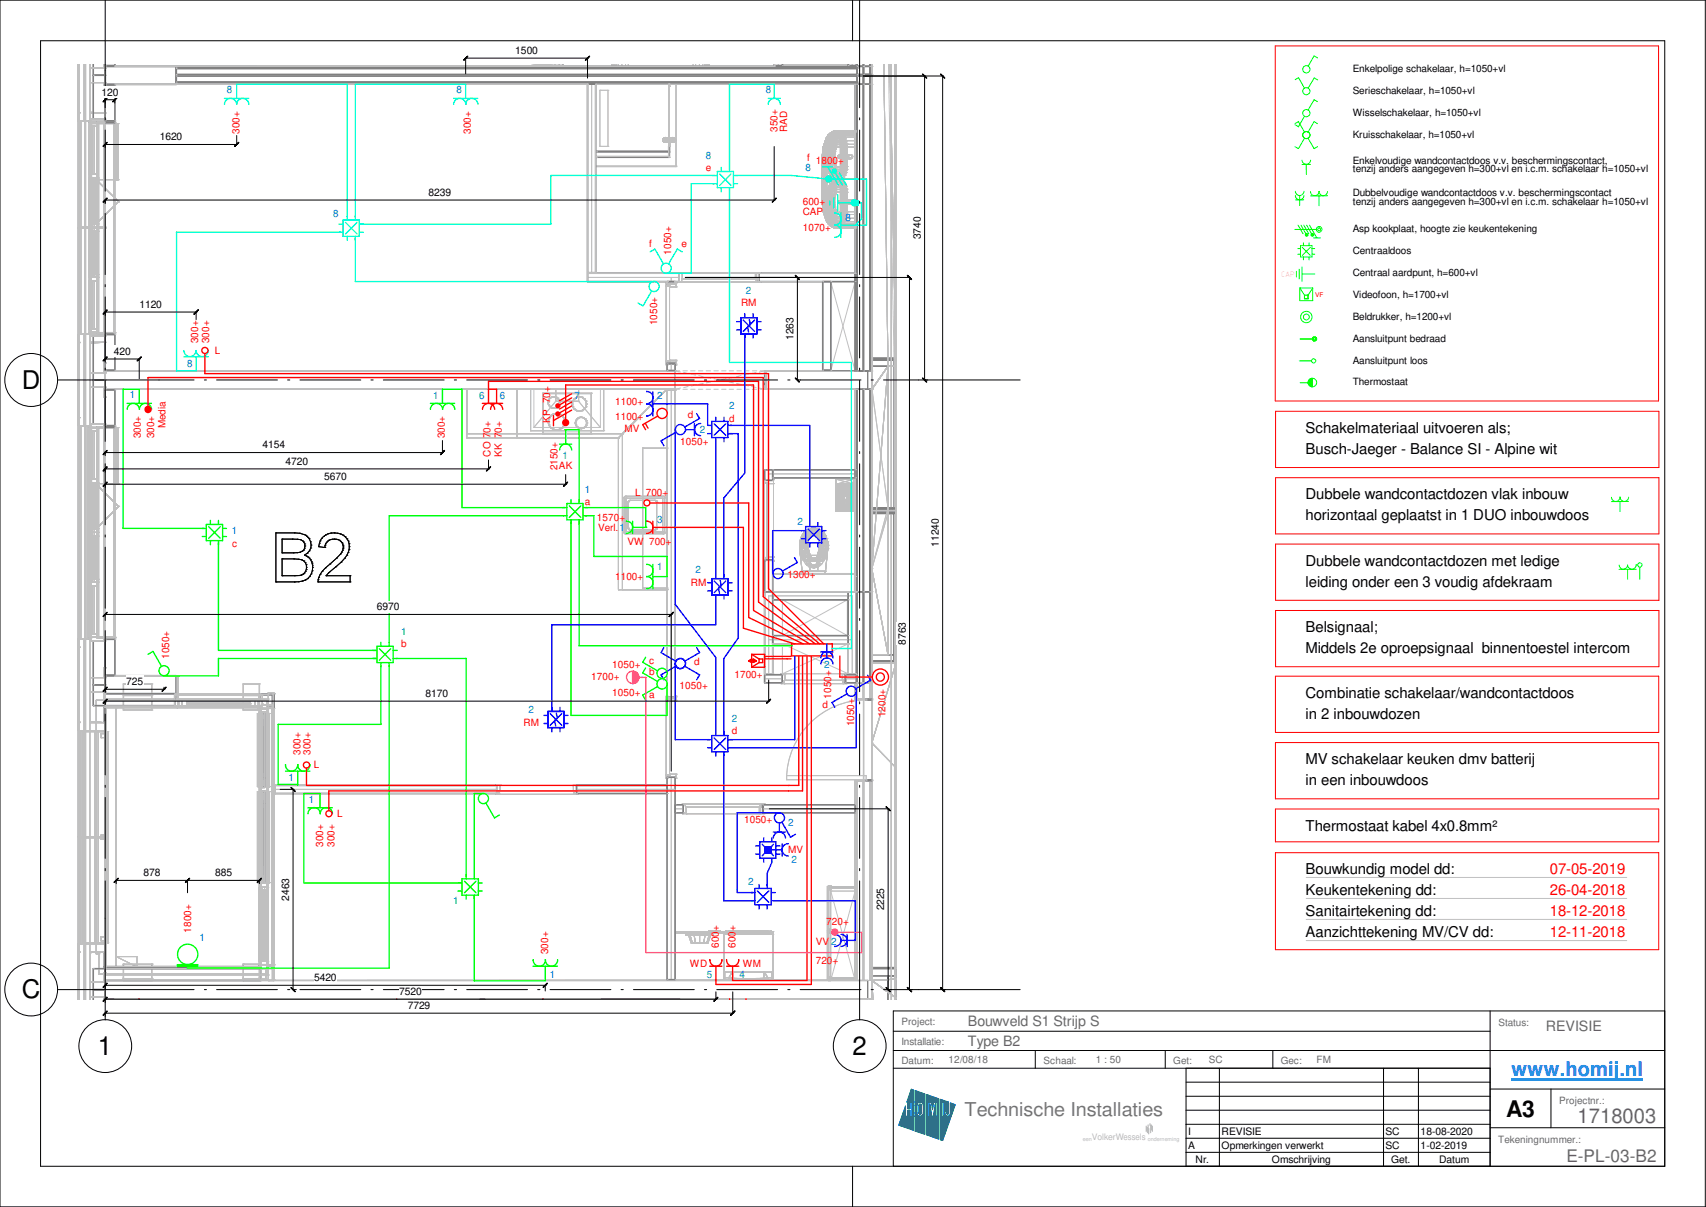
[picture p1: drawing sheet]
<svg xmlns="http://www.w3.org/2000/svg" width="420mm" height="297mm" viewBox="0 0 420 297" stroke-linecap="round" stroke-linejoin="round" font-family="sans-serif">
<defs><g id="words">
<g font-size="6.3">
<text x="5.4" y="95.7">D</text>
<text x="5.4" y="245.7">C</text>
<text x="24.1" y="259.6">1</text>
<text x="209.9" y="259.6">2</text>
</g>
<text font-size="5.6" x="371" y="274.9">A3</text>
<text font-size="5" fill="#0080ff" x="372.2" y="264.9">www.homij.nl</text>
<text font-size="5" fill="#676767" x="388.5" y="276.3">1718003</text>
<text font-size="4.7" fill="#767676" x="237.5" y="274.7">Technische Installaties</text>
<text font-size="4.3" fill="#676767" x="385.8" y="286">E-PL-03-B2</text>
<g font-size="3.7">
<text x="321.5" y="106.5">Schakelmateriaal uitvoeren als;</text>
<text x="321.5" y="111.7">Busch-Jaeger - Balance SI - Alpine wit</text>
<text x="321.5" y="122.8">Dubbele wandcontactdozen vlak inbouw</text>
<text x="321.5" y="128.1">horizontaal geplaatst in 1 DUO inbouwdoos</text>
<text x="321.5" y="139.2">Dubbele wandcontactdozen met ledige</text>
<text x="321.5" y="144.4">leiding onder een 3 voudig afdekraam</text>
<text x="321.5" y="155.5">Belsignaal;</text>
<text x="321.5" y="160.7">Middels 2e oproepsignaal binnentoestel intercom</text>
<text x="321.5" y="171.7">Combinatie schakelaar/wandcontactdoos</text>
<text x="321.5" y="176.9">in 2 inbouwdozen</text>
<text x="321.5" y="188.1">MV schakelaar keuken dmv batterij</text>
<text x="321.5" y="193.2">in een inbouwdoos</text>
<text x="321.5" y="204.4">Thermostaat kabel 4x0.8mm²</text>
<text x="321.5" y="215.2">Bouwkundig model dd:</text>
<text x="321.5" y="220.3">Keukentekening dd:</text>
<text x="321.5" y="225.5">Sanitairtekening dd:</text>
<text x="321.5" y="230.7">Aanzichttekening MV/CV dd:</text>
</g>
<g font-size="3.7" fill="#f00">
<text x="381.7" y="215.2">07-05-2019</text>
<text x="381.7" y="220.3">26-04-2018</text>
<text x="381.7" y="225.5">18-12-2018</text>
<text x="381.7" y="230.7">12-11-2018</text>
</g>
<g font-size="3.5" fill="#676767">
<text x="238.4" y="252.4">Bouwveld S1 Strijp S</text>
<text x="238.4" y="257.3">Type B2</text>
<text x="380.7" y="253.7">REVISIE</text>
</g>
<g font-size="2.5">
<text x="126.9" y="13.3">1500</text>
<text x="333.2" y="17.8">Enkelpolige schakelaar, h=1050+vl</text>
<text x="25" y="23.5">120</text>
<text x="333.2" y="23.2">Serieschakelaar, h=1050+vl</text>
<text x="333.2" y="28.6">Wisselschakelaar, h=1050+vl</text>
<text x="39.3" y="34.5">1620</text>
<text x="333.2" y="33.9">Kruisschakelaar, h=1050+vl</text>
<text x="333.2" y="40.3">Enkelvoudige wandcontactdoos v.v. beschermingscontact,</text>
<text x="333.2" y="42.4">tenzij anders aangegeven h=300+vl en i.c.m. schakelaar h=1050+vl</text>
<text x="105.5" y="48.2">8239</text>
<text x="333.2" y="48.3">Dubbelvoudige wandcontactdoos v.v. beschermingscontact</text>
<text x="333.2" y="50.4">tenzij anders aangegeven h=300+vl en i.c.m. schakelaar h=1050+vl</text>
<text x="226.8" y="58.9" transform="rotate(-90 226.8 58.9)">3740</text>
<text x="333.2" y="57.2">Asp kookplaat, hoogte zie keukentekening</text>
<text x="333.2" y="62.6">Centraaldoos</text>
<text x="333.2" y="67.9">Centraal aardpunt, h=600+vl</text>
<text x="34.3" y="75.8">1120</text>
<text x="333.2" y="73.4">Videofoon, h=1700+vl</text>
<text x="195.4" y="83.7" transform="rotate(-90 195.4 83.7)">1263</text>
<text x="333.2" y="78.7">Beldrukker, h=1200+vl</text>
<text x="28" y="87.3">420</text>
<text x="333.2" y="84.2">Aansluitpunt bedraad</text>
<text x="333.2" y="89.5">Aansluitpunt loos</text>
<text x="333.2" y="94.8">Thermostaat</text>
<text x="64.7" y="110.3">4154</text>
<text x="70.3" y="114.3">4720</text>
<text x="79.8" y="118.1">5670</text>
<text x="231.2" y="134.6" transform="rotate(-90 231.2 134.6)">11240</text>
<text x="92.8" y="150.2">6970</text>
<text x="223.1" y="158.7" transform="rotate(-90 223.1 158.7)">8763</text>
<text x="31.1" y="168.6">725</text>
<text x="104.8" y="171.5">8170</text>
<text x="35.3" y="215.6">878</text>
<text x="53" y="215.6">885</text>
<text x="71.2" y="221.7" transform="rotate(-90 71.2 221.7)">2463</text>
<text x="217.8" y="224.1" transform="rotate(-90 217.8 224.1)">2225</text>
<text x="77.3" y="241.4">5420</text>
<text x="98.3" y="244.9">7520</text>
<text x="100.4" y="248.3">7729</text>
<text x="292.6" y="279.2">I</text>
<text x="300.9" y="279.2">REVISIE</text>
<text x="341.2" y="279.2">SC</text>
<text x="349.9" y="279.2">18-08-2020</text>
<text x="292.6" y="282.7">A</text>
<text x="294.5" y="286.1">Nr.</text>
<text x="300.9" y="282.7">Opmerkingen verwerkt</text>
<text x="313.3" y="286.1">Omschrijving</text>
<text x="341.2" y="282.7">SC</text>
<text x="342.6" y="286.1">Get.</text>
<text x="349.9" y="282.7">1-02-2019</text>
<text x="354.5" y="286.1">Datum</text>
</g>
<g font-size="2.5" fill="#0080c0">
<text x="55.8" y="23">8</text>
<text x="112.4" y="23">8</text>
<text x="188.6" y="23">8</text>
<text x="173.8" y="39.2">8</text>
<text x="198.4" y="42.2">8</text>
<text x="82.1" y="53.5">8</text>
<text x="208.2" y="54.3">8</text>
<text x="183.7" y="72.3">2</text>
<text x="46.1" y="90.4">8</text>
<text x="32" y="98">1</text>
<text x="106.7" y="98.3">1</text>
<text x="118" y="98.3">6</text>
<text x="123.1" y="98.3">6</text>
<text x="141.5" y="98.3">7</text>
<text x="161.8" y="98.3">2</text>
<text x="179.6" y="100.7">2</text>
<text x="172.3" y="106.5">2</text>
<text x="138.5" y="112.9">1</text>
<text x="144" y="121.3">1</text>
<text x="57.1" y="131.5">1</text>
<text x="152.6" y="130.7">1</text>
<text x="161.8" y="128.7">3</text>
<text x="196.4" y="129.2">2</text>
<text x="161.8" y="140.2">1</text>
<text x="171.3" y="141.1">2</text>
<text x="98.8" y="156.2">1</text>
<text x="202.9" y="164.5">2</text>
<text x="130.2" y="175.6">2</text>
<text x="180.3" y="177.7">2</text>
<text x="71.1" y="192.2">1</text>
<text x="76.1" y="197.6">1</text>
<text x="194.1" y="203.3">2</text>
<text x="194.9" y="212.4">2</text>
<text x="184.2" y="217.7">2</text>
<text x="111.6" y="222.4">1</text>
<text x="49.1" y="231.7">1</text>
<text x="204.7" y="232.4">2</text>
<text x="135.4" y="240.7">1</text>
<text x="174.1" y="240.7">5</text>
<text x="182.2" y="240.7">4</text>
</g>
<g font-size="2.5" fill="#f00">
<text x="59" y="33" transform="rotate(-90 59 33)">300+</text>
<text x="116" y="33" transform="rotate(-90 116 33)">300+</text>
<text x="191.5" y="32.5" transform="rotate(-90 191.5 32.5)">350+</text>
<text x="193.9" y="32.5" transform="rotate(-90 193.9 32.5)">RAD</text>
<text x="198.8" y="39.5">f</text>
<text x="200.9" y="40.4">1800+</text>
<text x="173.9" y="42.2">e</text>
<text x="197.7" y="50.5">600+</text>
<text x="197.7" y="52.9">CAP</text>
<text x="197.7" y="56.9">1070+</text>
<text x="159.9" y="60.9">f</text>
<text x="165.3" y="62.6" transform="rotate(-90 165.3 62.6)">1050+</text>
<text x="167.9" y="60.9">e</text>
<text x="182.5" y="75.4">RM</text>
<text x="161.9" y="80" transform="rotate(-90 161.9 80)">1050+</text>
<text x="48.8" y="84.5" transform="rotate(-90 48.8 84.5)">300+</text>
<text x="51.5" y="84.5" transform="rotate(-90 51.5 84.5)">300+</text>
<text x="52.9" y="87.1">L</text>
<text x="151.5" y="99.6">1100+</text>
<text x="34.7" y="107.9" transform="rotate(-90 34.7 107.9)">300+</text>
<text x="37.9" y="107.9" transform="rotate(-90 37.9 107.9)">300+</text>
<text x="40.7" y="105.4" transform="rotate(-90 40.7 105.4)">Media</text>
<text x="109.5" y="107.9" transform="rotate(-90 109.5 107.9)">300+</text>
<text x="135.5" y="104" transform="rotate(-90 135.5 104)">KP 70+</text>
<text x="151.5" y="103.2">1100+</text>
<text x="153.8" y="106.4">MV</text>
<text x="169.4" y="102.9">d</text>
<text x="179.6" y="103.8">d</text>
<text x="120.8" y="112.4" transform="rotate(-90 120.8 112.4)">CO 70+</text>
<text x="123.6" y="112.4" transform="rotate(-90 123.6 112.4)">KK 70+</text>
<text x="167.5" y="109.4">1050+</text>
<text x="137.3" y="115.8" transform="rotate(-90 137.3 115.8)">2150+</text>
<text x="137.7" y="115.5">AK</text>
<text x="144.1" y="124.4">a</text>
<text x="156.4" y="122">L</text>
<text x="159" y="122">700+</text>
<text x="147" y="128.2">1570+</text>
<text x="147.3" y="130.7">Verl.</text>
<text x="57.1" y="134.6">c</text>
<text x="154.5" y="134">VW</text>
<text x="159.9" y="134">700+</text>
<text x="151.5" y="142.8">1100+</text>
<text x="193.9" y="142.4">1300+</text>
<text x="170.1" y="144.2">RM</text>
<text x="98.8" y="159.3">b</text>
<text x="41.7" y="162.2" transform="rotate(-90 41.7 162.2)">1050+</text>
<text x="145.6" y="167.5">1700+</text>
<text x="150.8" y="164.5">1050+</text>
<text x="159.9" y="166.1">b</text>
<text x="159.9" y="163.3">c</text>
<text x="170.9" y="163.7">d</text>
<text x="180.9" y="166.9">1700+</text>
<text x="150.8" y="171.2">1050+</text>
<text x="159.9" y="171.8">a</text>
<text x="167.4" y="169.5">1050+</text>
<text x="204.7" y="172" transform="rotate(-90 204.7 172)">1050+</text>
<text x="128.9" y="178.6">RM</text>
<text x="202.6" y="174.3">d</text>
<text x="210.4" y="178.8" transform="rotate(-90 210.4 178.8)">1050+</text>
<text x="218.1" y="176.5" transform="rotate(-90 218.1 176.5)">1200+</text>
<text x="74" y="185.8" transform="rotate(-90 74 185.8)">300+</text>
<text x="76.5" y="185.8" transform="rotate(-90 76.5 185.8)">300+</text>
<text x="180.3" y="180.7">d</text>
<text x="77.3" y="189">L</text>
<text x="83.1" y="201.1">L</text>
<text x="183.3" y="202.5">1050+</text>
<text x="79.6" y="208.4" transform="rotate(-90 79.6 208.4)">300+</text>
<text x="82.4" y="208.4" transform="rotate(-90 82.4 208.4)">300+</text>
<text x="194.1" y="210">MV</text>
<text x="203.5" y="227.7">720+</text>
<text x="47.1" y="229.5" transform="rotate(-90 47.1 229.5)">1800+</text>
<text x="177" y="233.3" transform="rotate(-90 177 233.3)">600+</text>
<text x="181.1" y="233.3" transform="rotate(-90 181.1 233.3)">600+</text>
<text x="200.9" y="232.4">VV</text>
<text x="135" y="234.9" transform="rotate(-90 135 234.9)">300+</text>
<text x="169.9" y="237.9">WD</text>
<text x="182.9" y="237.9">WM</text>
<text x="200.9" y="237.3">720+</text>
</g>
<g font-size="2.5" fill="#676767">
<text x="222" y="252.3">Project:</text>
<text x="222" y="257.3">Installatie:</text>
<text x="369" y="252.6">Status:</text>
<text x="222" y="261.8">Datum:</text>
<text x="233.6" y="261.7">12/08/18</text>
<text x="257" y="261.8">Schaal:</text>
<text x="269.9" y="261.7">1 : 50</text>
<text x="289" y="261.8">Get:</text>
<text x="297.7" y="261.7">SC</text>
<text x="315.5" y="261.8">Gec:</text>
<text x="324.2" y="261.7">FM</text>
<text x="384" y="271.7">Projectnr.:</text>
<text x="369" y="281.3">Tekeningnummer.:</text>
</g>
<text font-size="2.2" fill="#bababa" x="268.9" y="280.7">VolkerWessels</text>
<text font-size="2" fill="#f00" x="315.5" y="68.1">CAP</text>
<text font-size="1.6" fill="#f00" x="323.9" y="73.1">VF</text>
<text font-size="1.4" fill="#bababa" x="282.7" y="280.7">onderneming</text>
</g></defs>
<path d="M322.2 93.1h1v2.1h-1z" fill="#0f0"/>
<path d="M314.1 11.3h94.4v87.4h-94.4zM314.2 101.2h94.4v13.9h-94.4zM314.2 117.6h94.4v13.8h-94.4zM314.2 133.9h94.4v13.8h-94.4zM314.2 150.2h94.4v13.9h-94.4zM314.1 166.4h94.4v13.9h-94.4zM314.1 182.7h94.4v13.9h-94.4zM314.1 199.1h94.4v8.1h-94.4zM314.1 209.8h94.4v23.9h-94.4z" fill="none" stroke="#f00" stroke-width=".25"/>
<g fill="none" stroke="#0f0" stroke-width=".25">
<path d="M319 19.6l.8-.5 1.5 2.6M324.5 14.3l-.9-.5-1.4 2.5M324.5 19.7l-.8-.5-1.5 2.5M318.9 30.4l.9-.5 1.5 2.6M320.7 39.4a1.06 1.06 0 0 0 1 1 1.06 1.06 0 0 0 1.1-1M321.3 28.6l-1.5 2.6-.9-.5M321.3 34l-1.5 2.6-.9-.5M322.2 34l1.4 2.6 .9-.5M324.5 25l-.9-.5-1.4 2.6M324.5 30.4l-.9-.5-1.4 2.6M318.9 56.5h5.2M319 47.1a1.06 1.06 0 0 0 1.1 1 1.06 1.06 0 0 0 1-1"/>
<path d="M319 48.1a1.06 1.06 0 0 0 1.1 1.1 1.06 1.06 0 0 0 1-1.1M319 49.2h2.1M319.7 55.4l1.2 2.1M320.1 48.1v2.5M320.4 55.4l1.2 2.1M320.7 40.5h2M321 59.8v.6M321.1 55.4l1.2 2.1M321.7 57.7h.2v.2h-.2zM321.7 40.5v2.4M321.8 55.4l1.2 2.1M322.4 59.8v.6"/>
<path d="M322.5 55.4l1.8 3.1M322.7 48.2h2.1M323.1 57.6h.2v.3h-.2zM323.5 58.5h1.7M324.9 48.2v2.4M326.9 47.1a1.04 1.04 0 0 1-1 1.1 1.04 1.04 0 0 1-1-1.1 1.06 1.06 0 0 1-1.1 1.1 1.06 1.06 0 0 1-1.1-1M326.9 48.2h-2.1M319.3 66.8v1.4M319.6 61.2h.7M319.6 62.6h.7M320 66.2v2.5M320.1 70.9v3.1h3.2v-3.1"/>
<path d="M320.1 70.9h3.2M320.1 70.9l1.2 1.7M320.3 60.4h2.8v2.8h-2.8zM320.7 65.7v3.5M320.7 67.4h3.1M320.7 60.9l2 2M321 63.2v.8M321.3 72.6h.9M321.3 72.6v.9h.9v-.9M322.4 63.2v.8M322.7 60.9l-2 2M323.1 61.2h.7"/>
<path d="M323.1 62.6h.7M323.3 70.9l-1.1 1.7M320 88.8h3M320.2 94.2h2M320.2 83.4h3M323.2 93.1a1.06 1.06 0 0 0-1 1 1.06 1.06 0 0 0 1 1.1v-2.1M396.9 123.4h2.1M399 123.4v2.5M401.1 123.4h-2.1M401.1 122.3a1.06 1.06 0 0 1-1.1 1.1 1.06 1.06 0 0 1-1-1.1 1.06 1.06 0 0 1-1 1.1 1.06 1.06 0 0 1-1.1-1M403 139a1.06 1.06 0 0 1-1.1 1.1 1.06 1.06 0 0 1-1-1 1.04 1.04 0 0 1-1.1 1 1.04 1.04 0 0 1-1-1M403.9 139.6v3"/>
<path d="M398.7 140.1h4.3M400.9 140.1v2.5"/>
<circle cx="321.7" cy="17.1" r=".89"/>
<circle cx="321.7" cy="27.8" r=".89"/>
<circle cx="321.7" cy="22.4" r=".88"/>
<circle cx="321.7" cy="33.2" r=".88"/>
<circle cx="321.8" cy="57.8" r=".35"/>
<circle cx="323.2" cy="57.8" r=".35"/>
<circle cx="324.9" cy="56.4" r=".7"/>
<circle cx="324.9" cy="56.4" r=".36"/>
<circle cx="321.7" cy="78" r="1.4"/>
<circle cx="321.7" cy="78" r=".73"/>
<circle cx="323.2" cy="94.1" r="1.06"/>
<circle cx="323.5" cy="88.8" r=".52"/>
<circle cx="323.7" cy="83.4" r=".54"/>
<circle cx="323.7" cy="83.4" r=".28"/>
<circle cx="403.9" cy="139" r=".54"/>
</g>
<g fill="none" stroke="#c0c0c0" stroke-width=".25">
<path d="M25.9 15.8v154.9M192.7 15.8h.1M192.7 15.8h16.2M208.9 15.8h.1M204.6 69.3h.1M204.6 69.3v22M204.6 69.3h6M210.6 69.3h.1M210.6 69.3v22M204.6 91.3h.1M204.6 91.3h6M210.6 91.3h.1"/>
<path d="M192.7 147.6h.1M192.7 156.4h.1M192.7 158.5h.1M192.7 147.6h16M192.7 147.6v8.8M192.7 158.5v7.3M192.7 156.4h16M192.7 158.5h16.2M208.7 147.6h.1M208.7 156.4h.1M208.7 147.6v8.8M208.9 158.5h.1"/>
<path d="M208.9 158.5v7.3M25.9 170.7h.1M25.9 170.7h41.4M67.3 170.7h.1M67.3 170.7v70.6M192.7 165.8h.1M192.7 165.8h16.2M208.9 165.8h.1M204.6 219.3h.1M204.6 219.3v22M204.6 219.3h6M210.6 219.3h.1"/>
<path d="M210.6 219.3v22M321.7 215.9h78.9M321.7 221.1h78.9M321.7 226.3h78.9M321.7 231.5h78.9M25.9 241.3h.1M25.9 241.3v4.8M25.9 241.3h41.4M67.3 241.3h.1M204.6 245.8h.1M204.6 241.3h.1M204.6 241.3h6"/>
<path d="M204.6 245.8h6M204.6 245.8v.3M210.6 245.8h.1M210.6 241.3h.1M210.6 245.8v.3"/>
</g>
<path d="M25.9 91.3h187.8v4.5h-187.8z" fill="#fff"/>
<path d="M25.9 91.3h140.4v4.5h-140.4zM188.3 91.3h25.4v4.5h-25.4z" fill="none" stroke="#808080" stroke-width=".34"/>
<path d="M25.9 95.8h.1M25.9 91.3h.1M166.3 95.8h.1M166.3 91.3h.1M188.3 95.8h.1M188.3 91.3h.1M213.7 95.8h.1M213.7 91.3h.1" fill="none" stroke="#c0c0c0" stroke-width=".25"/>
<path d="M25.9 241.3h187.8v4.5h-187.8z" fill="#fff"/>
<path d="M25.9 241.3h187.8v4.5h-187.8z" fill="none" stroke="#808080" stroke-width=".34"/>
<path d="M25.9 245.8h.1M25.9 241.3h.1M213.7 245.8h.1M213.7 241.3h.1" fill="none" stroke="#c0c0c0" stroke-width=".25"/>
<path d="M25.9 166.3h17.5v4.4h-17.5z" fill="#fff"/>
<path d="M25.9 166.3h17.5v4.4h-17.5z" fill="none" stroke="#808080" stroke-width=".47"/>
<g fill="#c0c0c0">
<circle cx="43.4" cy="166.3" r=".17"/>
<circle cx="43.4" cy="170.7" r=".17"/>
<circle cx="25.9" cy="170.7" r=".17"/>
<circle cx="25.9" cy="166.3" r=".17"/>
</g>
<path d="M25.9 16.3h17.5v4.4h-17.5z" fill="#fff"/>
<path d="M25.9 16.3h17.5v4.4h-17.5z" fill="none" stroke="#808080" stroke-width=".47"/>
<g fill="#c0c0c0">
<circle cx="43.4" cy="16.3" r=".17"/>
<circle cx="43.4" cy="20.7" r=".17"/>
<circle cx="25.9" cy="20.7" r=".17"/>
<circle cx="25.9" cy="16.3" r=".17"/>
</g>
<g fill="none" stroke="#c0c0c0" stroke-width=".25">
<path d="M166.3 91.3l1.3 .3M166.3 91.3v.9M166.3 93v1.1M166.3 94.9v.9M166.3 91.3h1.1M166.3 95.8h1.1M167.6 95.5l-1.3 .3M168.2 91.3h1.1M168.2 95.8h1.1M168.4 91.7l1.1 .2M169.5 95.1l-1.1 .3M170.1 91.3h1.1"/>
<path d="M170.1 95.8h1.1M170.3 92.1l1 .2M171.3 94.7l-1 .3M172 91.3h1.1M172 95.8h1.1M172.1 92.5l1.1 .2M173.2 94.4l-1.1 .2M173.9 91.3h1.1M173.9 95.8h1.1M173.9 92.8l1.1 .3M175 94l-1.1 .2M175.8 93.2l1.1 .3"/>
<path d="M175.8 91.3h1.1M175.8 95.8h1.1M176.9 93.6l-1.1 .2M177.7 93.6l1.1 .2M177.7 91.3h1.1M177.7 95.8h1.1M178.8 93.2l-1.1 .3M179.5 94l1.1 .2M179.6 91.3h1.1M179.6 95.8h1.1M180.6 92.8l-1.1 .3M181.4 94.4l1.1 .2"/>
<path d="M181.5 91.3h1.1M181.5 95.8h1.1M182.5 92.5l-1.1 .2M183.3 94.7l1.1 .3M183.4 91.3h1.1M183.4 95.8h1.1M184.4 92.1l-1.1 .2M185.1 95.1l1.1 .3M185.3 91.3h1.1M185.3 95.8h1.1M186.2 91.7l-1.1 .2M187 95.5l1.3 .3"/>
<path d="M187.2 91.3h1.1M187.2 95.8h1.1M188.3 91.3l-1.3 .3M188.3 91.3v.9M188.3 93v1.1M188.3 94.9v.9M192.7 158.5l16.2 7.3M192.7 147.6l16 8.8M208.7 147.6l-16 8.8M208.9 158.5l-16.2 7.3M30.4 240.9h2.5M34.9 240.9h2.5"/>
<path d="M204.6 245.8l.1 .3M210.6 245.8l-.1 .3"/>
</g>
<path d="M30.4 237.3h7v4M30.4 240.9h7" fill="none" stroke="#c0c0c0" stroke-width=".34"/>
<circle cx="37.4" cy="237.3" r=".17" fill="#c0c0c0"/>
<path d="M37.4 237.3h.1" fill="none" stroke="#c0c0c0" stroke-width=".34"/>
<circle cx="37.4" cy="237.3" r=".17" fill="#c0c0c0"/>
<path d="M37.4 237.3v3.6" fill="none" stroke="#c0c0c0" stroke-width=".34"/>
<circle cx="37.4" cy="240.9" r=".17" fill="#c0c0c0"/>
<path d="M37.4 240.9v.1" fill="none" stroke="#c0c0c0" stroke-width=".34"/>
<circle cx="37.4" cy="241" r=".17" fill="#c0c0c0"/>
<path d="M37.4 241v.3" fill="none" stroke="#c0c0c0" stroke-width=".34"/>
<g fill="#c0c0c0">
<circle cx="37.4" cy="241.3" r=".17"/>
<circle cx="30.4" cy="241.3" r=".17"/>
</g>
<path d="M30.4 241v.3" fill="none" stroke="#c0c0c0" stroke-width=".34"/>
<circle cx="30.4" cy="241" r=".17" fill="#c0c0c0"/>
<path d="M30.4 240.9v.1" fill="none" stroke="#c0c0c0" stroke-width=".34"/>
<circle cx="30.4" cy="240.9" r=".17" fill="#c0c0c0"/>
<path d="M30.4 237.3v3.6" fill="none" stroke="#c0c0c0" stroke-width=".34"/>
<circle cx="30.4" cy="237.3" r=".17" fill="#c0c0c0"/>
<path d="M30.4 237.3h.1" fill="none" stroke="#c0c0c0" stroke-width=".34"/>
<circle cx="30.4" cy="237.3" r=".17" fill="#c0c0c0"/>
<path d="M37.4 237.3h-7v4h7M59.9 237.3h4v4M59.9 240.9h4" fill="none" stroke="#c0c0c0" stroke-width=".34"/>
<path d="M59.9 240.9h4" fill="none" stroke="#c0c0c0" stroke-width=".25"/>
<circle cx="63.9" cy="237.3" r=".17" fill="#c0c0c0"/>
<path d="M63.9 237.3h.1" fill="none" stroke="#c0c0c0" stroke-width=".34"/>
<circle cx="63.9" cy="237.3" r=".17" fill="#c0c0c0"/>
<path d="M63.9 237.3v3.6" fill="none" stroke="#c0c0c0" stroke-width=".34"/>
<circle cx="63.9" cy="240.9" r=".17" fill="#c0c0c0"/>
<path d="M63.9 240.9v.1" fill="none" stroke="#c0c0c0" stroke-width=".34"/>
<circle cx="63.9" cy="241" r=".17" fill="#c0c0c0"/>
<path d="M63.9 241v.3" fill="none" stroke="#c0c0c0" stroke-width=".34"/>
<g fill="#c0c0c0">
<circle cx="63.9" cy="241.3" r=".17"/>
<circle cx="59.9" cy="241.3" r=".17"/>
</g>
<path d="M59.9 241v.3" fill="none" stroke="#c0c0c0" stroke-width=".34"/>
<circle cx="59.9" cy="241" r=".17" fill="#c0c0c0"/>
<path d="M59.9 240.9v.1" fill="none" stroke="#c0c0c0" stroke-width=".34"/>
<circle cx="59.9" cy="240.9" r=".17" fill="#c0c0c0"/>
<path d="M59.9 237.3v3.6" fill="none" stroke="#c0c0c0" stroke-width=".34"/>
<circle cx="59.9" cy="237.3" r=".17" fill="#c0c0c0"/>
<path d="M59.9 237.3h.1" fill="none" stroke="#c0c0c0" stroke-width=".34"/>
<circle cx="59.9" cy="237.3" r=".17" fill="#c0c0c0"/>
<path d="M63.9 237.3h-4v4h4" fill="none" stroke="#c0c0c0" stroke-width=".34"/>
<path d="M59.9 170.7h4M59.9 174.7h4M59.9 168.4h4" fill="none" stroke="#c0c0c0" stroke-width=".25"/>
<circle cx="63.9" cy="170.7" r=".17" fill="#c0c0c0"/>
<path d="M63.9 168.3v2.4" fill="none" stroke="#c0c0c0" stroke-width=".34"/>
<circle cx="63.9" cy="168.3" r=".17" fill="#c0c0c0"/>
<path d="M63.9 168.3v2.9" fill="none" stroke="#c0c0c0" stroke-width=".34"/>
<circle cx="63.9" cy="171.2" r=".17" fill="#c0c0c0"/>
<path d="M63.9 171.2v3.5" fill="none" stroke="#c0c0c0" stroke-width=".34"/>
<circle cx="63.9" cy="174.7" r=".17" fill="#c0c0c0"/>
<path d="M59.9 170.7v4M63.9 170.7v4" fill="none" stroke="#c0c0c0" stroke-width=".34"/>
<circle cx="59.9" cy="174.7" r=".17" fill="#c0c0c0"/>
<path d="M59.9 171.2v3.5" fill="none" stroke="#c0c0c0" stroke-width=".34"/>
<circle cx="59.9" cy="171.2" r=".17" fill="#c0c0c0"/>
<path d="M59.9 168.3v2.9" fill="none" stroke="#c0c0c0" stroke-width=".34"/>
<circle cx="59.9" cy="168.3" r=".17" fill="#c0c0c0"/>
<path d="M59.9 168.3v2.4" fill="none" stroke="#c0c0c0" stroke-width=".34"/>
<circle cx="59.9" cy="170.7" r=".17" fill="#c0c0c0"/>
<path d="M59.9 170.7h4M59.9 174.7h4M59.9 171.2h4M59.9 168.3h4" fill="none" stroke="#c0c0c0" stroke-width=".34"/>
<path d="M30.4 170.7h7M30.4 174.7h7M30.4 168.4h7" fill="none" stroke="#c0c0c0" stroke-width=".25"/>
<circle cx="37.4" cy="170.7" r=".17" fill="#c0c0c0"/>
<path d="M37.4 168.3v2.4" fill="none" stroke="#c0c0c0" stroke-width=".34"/>
<circle cx="37.4" cy="168.3" r=".17" fill="#c0c0c0"/>
<path d="M37.4 168.3v2.9" fill="none" stroke="#c0c0c0" stroke-width=".34"/>
<circle cx="37.4" cy="171.2" r=".17" fill="#c0c0c0"/>
<path d="M37.4 171.2v3.5" fill="none" stroke="#c0c0c0" stroke-width=".34"/>
<circle cx="37.4" cy="174.7" r=".17" fill="#c0c0c0"/>
<path d="M30.4 170.7v4M37.4 170.7v4" fill="none" stroke="#c0c0c0" stroke-width=".34"/>
<circle cx="30.4" cy="174.7" r=".17" fill="#c0c0c0"/>
<path d="M30.4 171.2v3.5" fill="none" stroke="#c0c0c0" stroke-width=".34"/>
<circle cx="30.4" cy="171.2" r=".17" fill="#c0c0c0"/>
<path d="M30.4 168.3v2.9" fill="none" stroke="#c0c0c0" stroke-width=".34"/>
<circle cx="30.4" cy="168.3" r=".17" fill="#c0c0c0"/>
<path d="M30.4 168.3v2.4" fill="none" stroke="#c0c0c0" stroke-width=".34"/>
<circle cx="30.4" cy="170.7" r=".17" fill="#c0c0c0"/>
<path d="M30.4 170.7h7M30.4 174.7h7M30.4 171.2h7M30.4 168.3h7" fill="none" stroke="#c0c0c0" stroke-width=".34"/>
<g fill="none" stroke="#c0c0c0" stroke-width=".25">
<path d="M19.3 15.8v40.1M19.5 15.8v40.1M20.7 15.8v14M21 15.8l-.1 40.1M21.1 15.8v40.1M22.1 15.8v40.1M19.3 29.8h.1M19.3 27.8h.1M19.3 29.8h6.6M19.3 27.8h.2M19.5 27.8h.1M19.5 27.7h.1"/>
<path d="M19.5 27.7l-.2 .1M19.7 29.8v26.1M19.9 29.8h.1M19.9 29.8v26.1M22.1 27.6h.1M22.1 27.8h.1M22.1 27.6l3.8 .2M22.1 27.8h3.8M25.9 29.8h.1M25.9 27.8h.1M25.9 27.8v28.1M19.3 55.9h.1"/>
<path d="M19.3 56.1h.1M19.3 55.9h6.6M19.3 56.1v149.8M19.3 56.1h6.6M19.5 55.9h.1M19.5 56.1h.1M19.5 56.1v149.8M19.7 56.1v26.2M19.9 55.9h.1M19.9 56.1h.1M19.9 56.1v26.2M20.9 56.1v149.8"/>
<path d="M21.1 56.1v149.8M22.1 55.9h.1M22.1 56.1h.1M22.1 56.1v149.8M25.9 55.9h.1M25.9 56.1h.1M25.9 56.1v28.1M204.6 69.3l6 22M210.6 69.3l-6 22M19.3 84.2h.1M19.3 82.3h.1M19.3 84.2l.2 .1"/>
<path d="M19.3 84.2h.2M19.3 82.3h6.6M19.5 84.2h.1M19.5 84.3h.1M19.9 82.3h.1M20.7 82.3v22.5M22.1 84.2h.1M22.1 84.4h.1M22.1 84.2h3.8M25.9 82.3h.1M25.9 84.2h.1M25.9 84.2l-3.8 .2"/>
<path d="M19.3 102.8h.1M19.3 104.8h.1M19.3 102.8h.2M19.3 104.8h2.8M19.5 102.7h.1M19.5 102.8h.1M19.5 102.7l-.2 .1M19.7 104.8v52.4M19.9 104.8h.1M19.9 104.8v52.4M21.5 104.8v52.4M21.6 104.8h.1"/>
<path d="M21.6 104.8v52.4M22.1 104.8h.1M19.3 159.2h.1M19.3 157.2h.1M19.3 157.2h2.8M19.3 159.2l.2 .1M19.3 159.2h.2M19.5 159.2h.1M19.5 159.3h.1M19.9 157.2h.1M20.7 157.2v22.6M21.6 157.2h.1"/>
<path d="M22.1 157.2h.1M19.3 179.8h.1M19.3 177.8h.1M19.3 179.8h6.6M19.3 177.8h.2M19.5 177.8h.1M19.5 177.7h.1M19.5 177.7l-.2 .1M19.7 179.8v26.1M19.9 179.8h.1M19.9 179.8v26.1M22.1 177.6h.1"/>
<path d="M22.1 177.8h.1M22.1 177.6l3.8 .2M22.1 177.8h3.8M25.9 179.8h.1M25.9 177.8h.1M25.9 177.8v28.1M43.7 173.9h.1M43.7 174.1h.1M43.7 173.9h20.2M43.7 174.1h20.2M43.7 173.9v.2M44 173.9h.1"/>
<path d="M44 172.1h.1M44 172.1v1.8M44 172.1h19.6M44.8 174.1h.1M44.8 172.1h.1M44.8 173.7h.1M44.8 172h.1M44.8 172v2.1M44.8 173.7h18M44.8 172h18M46.1 172h.1M46.1 173.7h.1"/>
<path d="M46.1 173.2h.1M46.1 172.4h.1M46.1 172.6h.1M46.1 173h.1M46.1 172v1.7M46.1 173.2h15.5M46.1 172.4h15.5M46.1 172.6h15.4M46.1 173h15.4M61.5 173.2h.1M61.5 172.4h.1M61.5 172.6h.1"/>
<path d="M61.5 173h.1M61.5 172.4v.8M61.6 173.7h.1M61.6 172h.1M61.6 173.2h.1M61.6 172.4h.1M61.6 172v1.7M62.8 174.1h.1M62.8 172.1h.1M62.8 172h.1M62.8 173.7h.1M62.8 172v2.1"/>
<path d="M63.6 172.1h.1M63.6 173.9h.1M63.6 172.1v1.8M63.9 173.9h.1M63.9 174.1h.1M63.9 173.9v.2M64.6 194.7h.1M64.6 194.7h.6M64.6 194.7v22.7M64.6 194.7l.6 22.7M65.2 194.7h.1M65.2 194.7v22.7"/>
<path d="M19.3 205.9h.1M19.3 206.2h.1M19.3 206.2v39.9M19.3 205.9h6.6M19.3 206.2h6.6M19.5 205.9h.1M19.5 206.2h.1M19.5 206.2v39.9M19.7 206.2v26M19.9 205.9h.1M19.9 206.2h.1M19.9 206.2v26"/>
<path d="M20.9 206.2v39.9M21.1 206.2v39.9M22.1 205.9h.1M22.1 206.2h.1M22.1 206.2v39.9M25.9 205.9h.1M25.9 206.2h.1M25.9 206.2v28M64.6 217.4h.1M64.6 217.4h.6M65.2 217.4h.1M204.6 219.3l6 22"/>
<path d="M210.6 219.3l-6 22M19.3 234.2h.1M19.3 232.2h.1M19.3 234.2l.2 .2M19.3 234.2h.2M19.3 232.2h6.6M19.5 234.2h.1M19.5 234.4h.1M19.9 232.2h.1M20.7 232.2v13.9M22.1 234.2h.1M22.1 234.4h.1"/>
<path d="M22.1 234.2h3.8M25.9 232.2h.1M25.9 234.2h.1M25.9 234.2l-3.8 .2"/>
</g>
<path d="M64.6 217.4h.6" fill="none" stroke="#808080" stroke-width=".34"/>
<circle cx="64.6" cy="217.4" r=".17" fill="#808080"/>
<path d="M64.6 217.4v-22.7h.6v22.7" fill="none" stroke="#808080" stroke-width=".34"/>
<circle cx="65.2" cy="217.4" r=".17" fill="#808080"/>
<g fill="none" stroke="#c0c0c0" stroke-width=".25">
<path d="M19.3 15.8v40.1M19.5 15.8v40.1M20.7 15.8v14M21 15.8l-.1 190.1M21.1 15.8v40.1M22.1 16.7h.1M22.1 15.8v40.1M22.1 16.7h3.8M23 18.5h.1M25.7 16.7h.1M25.7 15.8v.9M25.9 18.5h.1"/>
<path d="M25.9 16.7h.1M25.9 16.1h.1M25.9 15.8v40.1M28.3 16.3h.1M28.3 16.1h.1M28.3 15.8v.5M28.3 16.3h162.4M43.4 16.6h.1M43.4 16.3h.1M43.4 16.8h.1M43.4 18.3h.1M43.4 18.7h.1"/>
<path d="M43.4 18.5h167.7M133.1 15.8l3.6 .3M136.7 16.1h.1M136.7 16.1h2M136.7 15.8v.3M136.7 16.1l-108.4 .2M136.7 16.1l2 .2M137.7 15.8v.3M138.7 16.3h.1M138.7 16.1h.1M138.7 15.8v.5M150.7 16.3h.1"/>
<path d="M150.7 15.8v.5M150.8 15.8v.5M150.9 16.3h.1M150.9 15.8v.5M151 15.8v.5M151.1 15.8v.5M151.2 15.8v.5M151.3 15.8v.5M151.3 16.3h.1M151.5 15.8v.5M151.8 15.8v.5M151.9 15.8v.5"/>
<path d="M152.3 15.8v.5M153.2 15.8v.5M154.1 15.8v.5M154.7 15.8v.5M170.7 15.8v.5M171.3 15.8v.5M172.3 15.8v.5M173.1 15.8v.5M173.5 15.8v.5M173.6 15.8v.5M173.9 15.8v.5M174 15.8v.5"/>
<path d="M174.1 16.3h.1M174.1 15.8v.5M174.2 16.3h.1M174.2 15.8v.5M174.3 15.8v.5M174.4 15.8v.5M174.5 16.3h.1M174.5 15.8v.5M174.6 15.8v.5M174.7 15.8v.5M174.7 16.3h.1M190.7 16.1h.1"/>
<path d="M190.7 16.3h.1M190.7 15.8v.5M191.7 15.8v.3M192.7 16.1h.1M208.9 16.1h.1M209.9 15.8v.3M210.9 16.1h.1M211.1 18.3h.1M211.1 16.3h.1M211.1 16.6h.1M211.1 16.8h.1M211.1 18.7h.1"/>
<path d="M212.6 18.3h.1M212.6 16.3h.1M212.6 18.7h.1M212.7 18.3h.1M212.7 16.3h.1M212.7 18.7h.1M212.9 15.8v2.5M212.9 18.7v2M214.2 18.3h.1M214.2 16.3h.1M214.2 18.7h.1M214.5 18.3h.1"/>
<path d="M214.5 16.3h.1M214.5 18.7h.1M214.7 18.3h.1M214.7 16.3h.1M214.7 18.7h.1M214.7 15.8v80M214.8 15.8v230.3M217.7 15.8l1 74.3M219.2 15.8l1.5 74.3M219.5 15.8v230.3M220.4 15.8v230.3M220.7 15.8v230.3"/>
<path d="M19.3 29.8h.1M19.3 27.8h.1M19.3 29.8h6.6M19.3 27.8h.2M19.5 27.7h.1M19.5 27.8h.1M19.5 27.7l-.2 .1M19.7 29.8v26.1M19.9 29.8h.1M19.9 29.8v26.1M20.9 29.9h.1M21 29.9h.1"/>
<path d="M21 29.9v52.3M22 31.1h.1M22 30h.1M22 29.8h.1M22 30v52M22 31.1h2M22 30h.2M22 30.4h7.1M22 30.4v13.8M22.1 20.3h.1M22.1 29.8h.1M22.1 27.6h.1"/>
<path d="M22.1 27.8h.1M22.1 20.3h3.8M22.1 27.6l3.8 .2M22.1 27.8h3.8M22.2 29.8h.1M22.2 30h.1M22.2 29.8v52.5M22.2 30.3h.1M22.2 29.9v52.3M22.2 30.3h1.8M22.3 29.9h.1M22.3 30.4h.1"/>
<path d="M22.3 29.9v52.3M22.4 29.9h.1M22.4 29.9v52.3M22.4 29.3h.1M22.4 30.2h.1M22.4 29.3v53.4M22.4 29.3h3.2M22.4 30.2h5.6M22.5 30.4h.1M22.5 30.4v13.8M22.6 30.4h.1M22.6 30.4v13.8"/>
<path d="M22.7 31.1h.1M22.7 31.1v11.7M23 29.3h.1M23.2 31.1h.1M23.2 31.1v11.7M24 31.1h.1M24 30.3h.1M24 30.2h.1M24 30h.1M24 30v52.1M24 30h4.3M24 30.1h.1"/>
<path d="M24 30v52M24 30.1h4.3M24.3 30h.1M24.3 30.2h.1M24.3 30v52M25.6 29.3h.1M25.6 30h.1M25.6 30.2h.1M25.6 29.3v53.4M25.7 20.3h.1M25.7 22.7h.1M25.7 20.3v2.4"/>
<path d="M25.7 22.7h.2M25.9 29.3h.1M25.9 20.3h.1M25.9 22.7h.1M25.9 29.7h.1M25.9 20.9h.1M25.9 29.8h.1M25.9 27.8h.1M28 30.2h.1M28 30.2v51.7M28.1 30.1h.1M28.1 30.4h.1"/>
<path d="M28.1 30.1v51.8M28.3 30h.1M28.3 30.2h.1M28.3 30.1h.1M28.3 30.4h.1M28.3 20.9h.1M28.3 29.7h.1M28.3 20.7h.1M28.3 20.7v70.6M28.3 20.7h116.4M28.7 30.4h.1M28.7 30.4v13.8"/>
<path d="M28.8 30.4h.1M28.8 30.4v13.8M29 30.4v13.8M29.1 30.4h.1M43.4 20.2h.1M43.4 20.5h.1M43.4 20.7h.1M144.7 20.7h.1M144.7 20.7v46.4M145.7 20.7v46.4M146.7 20.7h.1M146.7 20.7h63.9"/>
<path d="M146.7 20.7v46.6M146.9 37.4h.1M146.9 37.2h.1M146.9 38.7h.1M146.9 38.5h.1M146.9 37.2h17.8M146.9 38.5h17.8M147.7 36h.1M147.7 22.2h.1M147.7 36h2M147.7 22.2h2M147.7 22.2v13.8"/>
<path d="M149.7 36h.1M149.7 22.2h.1M149.7 22.2v13.8M163.2 34.5h.1M163.2 34.3h.1M163.2 34.4h1.5M163.2 34.3l.2 .5M163.2 34.5l.2 .3M163.2 34.5l.2 .1M163.2 34.4h.2M163.2 34.4l.2 .2M163.4 34.1l-.2 .3"/>
<path d="M163.4 34.8l.2 .2M163.4 34.4l-.2 .1M163.4 34.1v.7M163.4 34.6l.2 .1M163.4 34.4l.2 .3M163.4 34.8l.2 .1M163.4 34.2l.5 .5M163.4 34.2l-.2 .2M163.4 34.1l-.2 .2M163.4 34.1l.2 .1M163.4 34.6l.2 .3M163.6 34.7h.3"/>
<path d="M163.6 35h.3M163.6 33.9l-.2 .2M163.6 34.2l-.2 .2M163.6 34.7l-.2 .1M163.6 33.9v1.1M163.6 34.7l.3 .3M163.6 34.2h-.2M163.6 34.9l.3 .1M163.6 33.9l-.2 .3M163.6 33.9h.3M163.9 33.9h.2M163.9 33.8l-.3 .1"/>
<path d="M163.9 33.8l.2 .1M163.9 34.1l-.5 .5M163.9 33.8v1.2M163.9 34.7l.2 .2M163.9 34.1l-.3 .1M163.9 33.9l-.3 .3M163.9 34.1l.2 .1M163.9 33.9h-.3M163.9 34.7l-.3 .2M163.9 33.9l.2 .1M163.9 33.8l.2 .2M163.9 33.9l.2 .3"/>
<path d="M163.9 34.1l.2 .3M164.1 34l.4 .1h-.2M164.1 34.7h.4h-.2M164.1 34.2h.6M164.1 34.9l-.2 .1M164.1 33.9l.2 .2M164.1 34.7h-.2M164.1 34.2l-.2 .2 .2 .3M164.1 33.9v1M164.1 34.4l.2 .2M164.1 34l-.2 .1M164.1 34.2l.2 .1"/>
<path d="M164.1 34.4l-.2 .3M164.1 34l.2 .1M164.1 34l.2 .3M164.1 34.2l.2 .2M164.3 34.7h.4M164.3 34.6h.2M164.3 34.3h.2l-.2 .1M164.3 34.7l-.2 .2M164.3 34.1v.6M164.3 34.6l-.2 .1M164.3 34.3l-.2 .1M164.3 34.4l.2 .2"/>
<path d="M164.3 34.4l-.2 .3M164.3 34.6l-.2 .3M164.3 34.7h.2M164.3 34.1l.2 .1M164.3 34.3l.2 .1M164.5 34.7h.1M164.5 34.4h.1M164.5 34.2h.1M164.5 33.9l.2 .3M164.5 33.9h.2l-.2 .3M164.5 35h.2M164.5 33.9v1.1"/>
<path d="M164.5 34.7l.2 .2M164.5 34.6l-.2 .1M164.5 34.2l-.2 .1M164.5 34.4l.2 .3M164.5 34.2l.2 .2M164.7 35.9h.1M164.7 35.4h.1M164.7 21.2h.1M164.7 20.7h.1M164.7 37.4h.1M164.7 37.2h.1M164.7 38.7h.1"/>
<path d="M164.7 38.5h.1M164.7 20.7v17.8M164.7 35.9h.2M164.7 35.4h.2M164.7 21.2h.2M164.7 34.7h.1M164.7 34.2h.1M164.7 34.7l-.2 .2h.2M164.7 34.2l-.2 .2M164.7 34.9l-.2 .1M164.7 34.4l-.2 .3M164.8 34.7h.1"/>
<path d="M164.8 34.2h.1M164.8 21.2h.1M164.8 35.4h.1M164.8 34.7h.4M164.8 21.2v14.2M164.8 35h.3M164.8 34.4h1.5M164.8 34.2h.6M164.8 34.4l.3 .3M164.8 34.7l.3 .2h-.3M164.8 34.9l.3 .1M164.9 35.4h.1"/>
<path d="M164.9 35.9h.1M164.9 20.7h.1M164.9 21.2h.1M164.9 37.4h.1M164.9 38.7h.1M164.9 20.7v.5M164.9 35.4v.5M165.1 34.7h.1M165.1 34.4h.1M165.1 34.2h.1M165.1 33.9v1.1M165.1 33.9h-.3l.3 .3"/>
<path d="M165.1 34.7l-.3 .2M165.1 34.7h.3M165.1 34.4l.1 .2M165.1 34.3h.1M165.1 34.3l.1 .1M165.1 34.2l.1 .1M165.1 34.2l-.3 .2M165.1 33.9l-.3 .3M165.1 34.4l-.3 .3M165.2 34.1v.6M165.2 34.7l.2 .2M165.2 34.1h-.1l.1 .1"/>
<path d="M165.2 34.3l.2 .1M165.2 34.6l.2 .1M165.2 34.4l.2 .3M165.2 34.6h-.1l.1 .1M165.2 34.6l-.1 .1M165.2 34.3l-.1 .1M165.2 34.2l-.1 .1M165.2 34.7h-.1M165.2 34.1l-.1 .1M165.4 34.9l.3 .1M165.4 33.9l-.2 .2M165.4 33.9h.3"/>
<path d="M165.4 34.2l.3 .2-.3 .3M165.4 34.7h.3M165.4 34l.3 .1M165.4 33.9v1M165.4 34.4l-.2 .2M165.4 34.4l.3 .3M165.4 34.2l-.2 .1M165.4 34.2l-.2 .2M165.4 34l-.2 .2M165.4 34l-.2 .1M165.7 33.8l.3 .1M165.7 33.8l-.3 .1"/>
<path d="M165.7 34.7h.3M165.7 35h.3M165.7 34.1l.5 .5M165.7 34.1l.3 .1M165.7 33.9l.3 .3M165.7 33.8v1.2M165.7 34.7l-.3 .2M165.7 34.7l.3 .2M165.7 33.9h.3M165.7 34.1l-.3 .1M165.7 34.1l-.3 .3M165.7 33.9l-.3 .3"/>
<path d="M165.7 33.9l-.3 .1M165.7 33.8l-.3 .2M166 33.9l.2 .2M166 35h-.3M166 34.2l.2 .2M166 34.2h.2M166 33.9v1.1M166 34.7l.2 .1M166 34.7l-.3 .3M166 33.9l.2 .3M166 34.9l-.3 .1M166 33.9l-.3 .2"/>
<path d="M166 33.9h-.3M166.2 34.1l.1 .3M166.2 34.8l-.2 .2M166.2 34.4l.1 .1M166.2 34.1v.7M166.2 34.4l-.2 .3M166.2 34.6l-.2 .1M166.2 34.2l.1 .2M166.2 34.1l.1 .2M166.2 34.2l-.5 .5M166.2 34.8l-.2 .1M166.2 34.1l-.2 .1"/>
<path d="M166.3 34.5h.1M166.3 34.3h.1M166.3 34.3l-.1 .5M166.3 34.5l-.1 .3M166.3 34.5l-.1 .1M166.3 34.4h-.1M166.3 34.4l-.1 .2M166.5 20.7h.1M166.5 20.7v20.3M202.5 38.6h.1M202.5 38.6h3M202.5 38.6v11.1"/>
<path d="M202.6 38.6h.1M202.6 38.6v11.1M202.7 38.6v11.1l.3 2.3M202.7 36.2h.1M202.7 36.2l-.2 2.4M202.7 36.2l.2 .1M202.7 38.6v11.1M202.8 38.6h.1M202.8 36.2l.1 .1M202.8 36.3l-.2 2.3v11.1l.2 2.3M202.8 36.3h.1M202.9 36.3h.1"/>
<path d="M202.9 36.3l-.3 2.3M202.9 36.3l-.4 2.3M202.9 38.6v11.1M202.9 36.3l-.2 2.3M202.9 38.6h.1M203 36.3l-.3 2.3M203 36.3v.1M203 36.3l.2 .1M203 36.3l-.2 2.3M203 36.4h.1M203.1 36.4l-.3 2.2M203.1 38.6v11.1"/>
<path d="M203.1 36.4h.1M203.1 36.4l-.3 2.2v11.1M203.1 36.4l-.2 2.2M203.2 36.4h.1M203.2 36.4l-.3 2.2M203.2 36.4l-.4 2.2M203.2 36.4l.3 .1M203.3 38.6h.1M203.3 38.6l.2 2M203.3 38.6v11.1M203.3 36.4l.3 .2M203.3 36.4l-.2 2.2"/>
<path d="M203.3 36.4l-.4 2.2M203.4 38.6l.2 2M203.4 38.6v11.1M203.5 34h.1M203.5 34.1l.1 .1M203.5 34.1l-.8 2.1M203.5 34.1h.1M203.5 36.5h.1M203.5 34.1l.5 .4M203.5 36.5l-.2 2.1M203.5 36.5l-.4 2.1M203.5 36.5l-.6 2.1"/>
<path d="M203.5 38.6l.2 2M203.5 34.1l-.7 2.1M203.5 34.1l-.7 2.2M203.6 34.2h.1M203.6 34.2l-.7 2.1M203.6 36.6l.3 .1M203.6 36.5l-.2 2.1M203.6 36.6l-.3 2M203.6 34.2l-.9 2M203.6 36.5l.1 .1M203.6 36.5l-.3 2.1M203.6 34.2l-.8 2.1"/>
<path d="M203.7 34.2h.1M203.7 34.2l-.8 2.1M203.7 38.6v11.1M203.7 34.3h.1M203.7 34.2v.1M203.7 34.2l-.7 2.2M203.7 36.6l.2 .1M203.7 36.6l-.2 2M203.7 36.6l-.3 2M203.7 34.3l-.7 2M203.7 38.6l.2 1.9M203.8 34.3l-.8 2.1"/>
<path d="M203.8 34.3h.1M203.8 34.3l.1 .1M203.8 34.3l-.7 2.1M203.8 34.4l-.8 1.9M203.9 34.4h.1M203.9 34.4l.2 .2M203.9 34.4l-.7 2M203.9 36.7l.6 .2M203.9 36.7l-.5 1.9M203.9 36.7l-.2 1.9M203.9 36.7h.2M203.9 36.7l-.4 1.9"/>
<path d="M203.9 34.4l-.8 2M203.9 33.3h.1M203.9 33.3l-.4 .7M203.9 33.3l.3 .3M204 34.5l.2 .1M204 34.5l-.7 1.9M204 34.5l-.8 1.9M204 33.3h.1M204 33.3l-.5 .8M204 38.6l.1 1.8M204 33.4l.1 .2M204 33.4l-.5 .7"/>
<path d="M204 33.4h.1M204 33.4l-.4 .8M204.1 33.5l-.5 .7M204.1 34.6h.1M204.1 34.6l.1 .1M204.1 34.6l-.6 1.9M204.1 36.7l.3 .2M204.1 36.7l-.1 1.9M204.1 36.7l-.4 1.9M204.1 34.6l-.9 1.8M204.1 33.6l.2 .1M204.1 33.5l-.4 .7"/>
<path d="M204.1 33.6l-.5 .6M204.1 33.6l-.4 .6M204.2 34.6l.3 .3M204.2 34.6l-.7 1.9M204.2 34.6l-.9 1.8M204.2 33.6h.1M204.2 33.6l-.4 .7M204.2 33.6l-.5 .7M204.2 33.7h.1M204.2 34.7l.3 .2M204.2 34.7l-.6 1.9M204.2 34.7l-.7 1.8"/>
<path d="M204.2 34.7l-.6 1.8M204.2 33.7l-.4 .6M204.3 33.7h.1M204.3 33.7l-.4 .7M204.3 33.7l.1 .2M204.3 33.7l.2 .3M204.3 33.7l-.5 .6M204.3 33.7l-.5 .7M204.3 38.6l.1 1.7M204.3 34.8l-.6 1.8M204.3 34.8l-.7 1.7M204.3 38.6v11.1"/>
<path d="M204.4 33.9l-.6 .5M204.4 33.9l.1 .2M204.4 33.9l-.4 .6M204.4 36.9l.3 .1M204.4 36.9l-.1 1.7M204.4 36.9l-.4 1.7M204.5 34.9l.5 .4M204.5 34.9l.2 .2M204.5 34.9l-.9 1.7M204.5 34.9l-.6 1.8M204.5 34.9l-.8 1.7M204.5 34.9l.7 .1"/>
<path d="M204.5 34h.1M204.5 36.9l-.8 1.7M204.5 36.9l1 .4M204.5 36.9l-.2 1.7M204.5 34l-.4 .6M204.5 34l.1 .1M204.5 34l-.6 .4M204.5 34.1l-.5 .4M204.5 34.1l-.3 .5M204.5 38.6l.2 1.6M204.6 32.7h.1M204.6 32.7l-.7 .6"/>
<path d="M204.6 34.1l.2 .3M204.6 34.1v.1M204.6 34.1l-.4 .6M204.6 34.1l-.5 .5M204.6 32.7l.1 .3M204.6 32.7l-.6 .6M204.6 34.1l-.4 .5M204.6 32.7v.1M204.6 32.8l-.6 .6M204.6 32.8h.1M204.6 34.2l.2 .2M204.6 34.2l-.3 .6"/>
<path d="M204.6 32.8l-.7 .5M204.6 32.8l.1 .1M204.7 37h.1M204.7 37l-.2 1.6M204.7 37l-.4 1.6M204.7 32.9v.1M204.7 32.9l-.6 .6M204.7 32.9l-.7 .5M204.7 38.6l.1 1.5M204.7 33h.1M204.7 35.1l.3 .2M204.7 35.1l-.6 1.6"/>
<path d="M204.7 35.1l-.8 1.6M204.7 33v.1M204.7 33.1h.1M204.7 33l-.5 .6M204.7 33.1l-.5 .5M204.7 33l-.6 .5M204.7 33l.1 .2M204.7 33l-.6 .6M204.8 33.1l-.6 .6M204.8 33.1h.1M204.8 34.4l.1 .3M204.8 34.4l-.3 .5"/>
<path d="M204.8 34.4l-.5 .4M204.8 33.2l.3 .8M204.8 33.1v.1M204.8 33.1l-.6 .5M204.8 33.2l-.7 .4M204.8 33.2l-1.1 1M204.8 34.4l.7 .4M204.8 34.4l-.6 .3M204.8 34.4l.9 1.3M204.8 33.2h.1M204.8 37l.4 .2M204.8 37l-.1 1.6"/>
<path d="M204.8 37l-.3 1.6M204.8 33.2l-.5 .5M204.8 33.2l.7 .1M204.8 33.2l.1 .4M204.8 33.2l-.6 .5M204.9 33.4h5.7M204.9 33.4l-.6 .3M204.9 33.4l-.5 .5M204.9 33.6h.1M204.9 34.7h.5M204.9 34.7l.2 .3M204.9 34.7l-.2 .4"/>
<path d="M204.9 34.7l-.4 .2M204.9 33.6l-.6 .1M205 35.3l.2 .2M205 35.3l-.6 1.6M205 35.3l-.9 1.4M205 33.6v.1M205 33.6l-.5 .5M205 33.7l.1 .1M205 33.7l-.4 .4M205 33.7l-.5 .3M205 33.6l-.6 .3M205 33.7l.6 .1"/>
<path d="M205 35.3l.6 .6M205 35.3l-1.1 1.4M205 35.3l-.5 1.6M205 35.3l.7 .4M205 38.6l.2 1.4M205 38.6v11.1M205.1 33.8h.5M205.1 33.8v.3M205.1 33.8l-.9 .9M205.1 33.8l-.5 .3M205.1 35h.4M205.1 34.1l.6 .1"/>
<path d="M205.1 35l.2 .2M205.1 34.1l.2 .3M205.1 35l-.1 .3M205.1 35l-.4 .1M205.1 34.1l-.3 .3M205.1 34.1l-.5 .1M205.1 34l.6 .7M205.1 34l-.5 .1M205.1 34l.4 .8M205.2 35.5l.1 .1M205.2 37.2l-.9 1.4M205.2 37.2l.5 .1"/>
<path d="M205.2 37.2l-.2 1.4M205.2 37.2l-.5 1.4M205.2 35.5l-.5 1.5M205.2 35.5l-.8 1.4M205.2 35l.6 .6M205.2 35l-.2 .3M205.3 32.3h.1M205.3 32.3l-.7 .4M205.3 32.3v.2M205.3 34.4l.4 .1M205.3 34.4l.1 .3M205.3 34.4l-.4 .3"/>
<path d="M205.3 34.4h-.5M205.3 32.3v.1M205.3 32.3l.7 .1M205.3 32.5h.1M205.3 35.6l-.5 1.4M205.3 35.6l-.6 1.4M205.3 32.4l.1 .4M205.3 32.5l-.7 .3M205.3 35.2h.3M205.3 35.6l.4 .1M205.3 35.2l.1 .1M205.3 35.2l-.1 .3"/>
<path d="M205.3 35.2l-.3 .1M205.3 32.5l.1 .1M205.3 32.4l-.7 .4M205.3 32.4l-.7 .3M205.3 32.5l-.7 .2M205.3 32.6h5.3M205.3 32.6l.1 .1M205.3 32.6l-.6 .3M205.4 32.8h.1M205.4 32.8l-.6 .3M205.4 32.7l-.7 .4M205.4 32.6l-.7 .4"/>
<path d="M205.4 32.6l-.7 .3M205.4 32.6l-.8 .2M205.4 32.7l-.7 .2M205.4 32.7h.6M205.4 32.7v.1M205.4 32.9h.1M205.4 32.8v.1M205.4 32.9l-.6 .3M205.4 32.8l.1 .5M205.4 32.9l.6 .3M205.4 32.9l-.6 .2M205.4 32.8l-.7 .2"/>
<path d="M205.4 32.8l.6 .2M205.4 32.8l-.6 .4M205.4 38.6l.1 1.3M205.4 35.3l.6 .9M205.4 35.3l.4 .3M205.4 34.7l.4 .2M205.4 34.7l.1 .3M205.4 35.3l-.1 .3M205.4 35.3l-.2 .2M205.4 34.7l-.3 .3M205.4 33.1l-.6 .1M205.4 33.1l.6 .1"/>
<path d="M205.4 33.1l.1 .3M205.4 33.1l-.5 .3M205.5 33.3h.1M205.5 33.3v.1M205.5 33.3l-.6 .3M205.5 33.4l.1 .4M205.5 33.4l.5 .1M205.5 33.4v.2M205.5 33.3l1.9 .1M205.5 33.4l-.5 .3M205.5 33.4l-.6 .2M205.5 33.4l-.5 .2"/>
<path d="M205.5 33.4l.5 .3M205.5 34.8l.4 .8M205.5 34.8l.3 .8M205.5 34.8l-.3 .2M205.5 38.6h.1M205.5 37.3h.2M205.5 37.3l-.1 1.3M205.5 37.3l-.5 1.3M205.5 35l.5 1M205.5 35l.3 .1M205.5 35l-.2 .2M205.5 33.6l.5 .2"/>
<path d="M205.5 33.6l.1 .2M205.5 33.6l-.4 .2M205.5 33.6l-.5 .1M205.5 39.9l-.3 .1M205.5 38.6l.2 1.2M205.5 39.9l.5 1.2M205.5 38.6v11.1M205.6 33.8l.1 .9M205.6 33.8l.4 .3M205.6 33.8l.1 .4M205.6 33.8l-.5 .3M205.6 33.8l.4 .8"/>
<path d="M205.6 35.9l.4 .3M205.6 35.9l.4 .2M205.6 35.9l-1.1 1M205.6 35.9l-.4 1.3M205.6 35.9l-.8 1.1M205.6 35.2l.3 .4M205.6 35.2l-.2 .1M205.7 37.3h.1M205.7 37.3l-.2 1.3M205.7 37.3l-.7 1.3M205.7 37.3l-.3 1.3M205.7 34.2l.3 .3"/>
<path d="M205.7 34.2v.3M205.7 34.2l-.4 .2M205.7 39.8l-.2 .1M205.7 39.8l.3 1.2M205.7 35.7l.3 .4M205.7 35.7l-.1 .2M205.7 34.5l.3 .3M205.7 34.5l.1 .4M205.7 34.5l-.3 .2M205.7 34.7l.3 .8M205.7 34.7l.2 .9M205.7 34.7l-.2 .1"/>
<path d="M205.8 34.9l.2 .1M205.8 34.9v.2M205.8 34.9l-.3 .1M205.8 35.6l.2 .6M205.8 35.1l.2 .4M205.8 35.1l.1 .5M205.8 35.6l.2 .5M205.8 35.1l-.2 .1M205.8 35.6l-.1 .1M205.9 35.6l.1 .4M205.9 35.6h-.1M205.9 35.6l.1 .6"/>
<path d="M206 36.1v.1M206 36.1l-.5 1.2M206 36.1l-.8 1.1M206 36.1h.1M206 36.2h.1M206 33.2h.1M206 32.6h.1M206 32.2h.1M206 32.4h.1M206 36h.1M206 34.1l1.3 .1M206 34.6h4.6"/>
<path d="M206 34.8l1.1 .1M206 36.2l-.3 1.1M206 36.2l-.8 1M206 36.2l-.5 1.1M206 36.2h4.6M206 32.2v4M206 33.2l-.5 .1M206 32.2l-.7 .1M206 32.4l-.7 .1M206 36v.1M206 35.5l-.2 .1M206 35l-.2 .1"/>
<path d="M206 34.8l-.2 .1M206 34.5h-.3M206 34.1l-.3 .1M206 33.8h-.4M206 33.8l1.3 .1M206 33.5l-.5 .1M206 33.3l-.5 .1M206 32.8l-.6 .1M206 32.8h-.6M206 32.7l-.6 .1M206 32.6l-.6 .1M206 32.6h-.6"/>
<path d="M206 32.5l-.6 .1M206 32.5h-.7M206 32.4h-.7M206 32.3l-.7 .1M206 32.3h-.7M206 33.2h4.6M206 33l-.6 .1M206 33.2l-.5 .2M206 33.7l-.4 .1M206 34.6l-.3 .1M206 35.5h4.6M206 33.7h4.6"/>
<path d="M206 33h4.6M206 32.7h4.6M206 32.4h4.6M206 32.2h4.6M206 32.3h4.6M206 32.8h4.6M206 33.5l1.3 .1M206 34.5h1.2M206 35l1.1 .1M206 36h1M206 36.2l-.3 .8-.2 1.6M206.4 38.6h.1"/>
<path d="M206.4 38.6v.1M206.4 38.8h.1M206.4 38.7h.1M206.4 38.5h.1M206.4 38.4h.1M206.4 38.8l.1 .1M206.4 38.4v.1M206.4 38.7v.1M206.4 38.5v.1M206.5 38.9h.1M206.5 38.3h.1M206.5 38.3l-.1 .1"/>
<path d="M206.6 38.9h.1M206.6 38.2h.2M206.6 38.9h.2M206.7 38.2h.1M206.7 38.9h.1M206.8 38.2h.1M206.8 38.9h.1M206.8 38.2v.1M206.8 38.3h.1M206.9 38.3h.1M206.9 38.9h.1M206.9 38.3v.1"/>
<path d="M206.9 38.9h-.1M206.9 38.4h.1M206.9 38.5h.1M206.9 38.7h.1M206.9 38.8h.1M206.9 38.5l.1 .1M206.9 38.8v.1M207 38.6h.1M207 32.4h.1M207 32.2h.1M207 32.6h.1M207 33.2h.1"/>
<path d="M207 36h.1M207 35.5l.1 .1M207 32.2v24M207 38.6l-.1 .1M207 36l.1 .1M207 33.2l.4 .1M207 36.1h.1M207 36.1v.1M207.1 38.6h.1M207.1 38.6v.1M207.1 36.1v5M207.1 36.1l-.1 .1"/>
<path d="M207.1 38.7v.1M207.1 38.7h.1M207.1 38.5h.1M207.1 38.4h.1M207.1 38.8h.1M207.1 38.4v.2M207.1 38.5v.1M207.1 38.8h.2M207.1 35.6l.2 .3M207.1 34.9l.2 .1M207.1 35.1l.2 .1M207.1 34.9v.2"/>
<path d="M207.1 35.6l-.1 .5M207.1 35.1l-.1 .9M207.2 38.7h.1M207.2 38.4h.1M207.2 38.7l.1 .1M207.2 38.4l-.1 .1M207.2 34.5l.2 .2M207.2 34.5l-.1 .4M207.3 38.8h.1M207.3 38.4h.1M207.3 38.4l.1 .1M207.3 38.4h-.1"/>
<path d="M207.3 38.4h-.2M207.3 38.8l2 .3M207.3 35.9v5.4M207.3 34.2l.3 .2M207.3 34.2l-.1 .3M207.3 35.9l-.2 .2M207.3 35.2l.1 .2M207.3 35.2l-.2 .4M207.3 33.9l.3 .2M207.3 33.9v.3M207.3 38.7h.1M207.3 33.6l.4 .3"/>
<path d="M207.3 33.6v.3M207.3 35l.2 .2M207.3 35v.2M207.4 33.3h.1M207.4 33.3l.4 .3M207.4 33.4l.4 .3M207.4 33.3v.1M207.4 33.4l-.1 .2M207.4 38.7h.1M207.4 38.5h.1M207.4 38.5l.1 .1M207.4 38.7l-.1 .1"/>
<path d="M207.4 34.7l-.1 .3M207.4 34.7l.2 .3M207.4 35.4l.1 .2M207.4 35.4l-.4 .7M207.5 38.6h.1M207.5 38.6l-.1 .1M207.5 35.6l-.2 .3M207.5 35.2l-.1 .2M207.5 35.6l.1 .3M207.5 35.2l.1 .3M207.6 34.4l.2 .3M207.6 34.4l-.2 .3"/>
<path d="M207.6 35.9v5.4M207.6 35.9l-.6 .3M207.6 34.1a2.98 2.98 0 0 1 .7 2.1v4.8a2.98 2.98 0 0 1-.7 2.1M207.6 35.5l.1 .3M207.6 35l.2 .3M207.6 34.1v.3M207.6 35.5l-.1 .1M207.6 35l-.1 .2M207.7 35.8l-.1 5.9M207.7 35.8l-.1 .1M207.7 33.9l.3 .4M207.7 33.9l-.1 .2"/>
<path d="M207.8 33.7l.3 .5M207.8 33.7l-.1 .2M207.8 35.3l.1 .5M207.8 35.3l-.2 .2M207.8 33.6h.1M207.8 33.6l.4 .5M207.8 33.6v.1M207.8 34.7l.3 .9M207.8 34.7l-.2 .3M207.9 35.8v5.6M207.9 35.8h-.2M208 34.3l.4 1.2 .1 .7-.1 5.5-.4 1.2"/>
<path d="M208 34.3l-.2 .4M208.1 38.6l.1 .2M208.1 34.2l.4 1.2M208.1 35.6v5.9M208.1 34.2l-.1 .1M208.1 35.6l-.2 .2M208.2 34.1h.1M208.2 38.8h.1M208.2 38.8l.1 .1M208.2 38.4l-.1 .2M208.2 38.4h.1M208.2 34.1l.2 .6"/>
<path d="M208.2 34.1l-.1 .1M208.2 38.6l.1 .1M208.3 38.4h.1M208.3 38.4l-.1 .2M208.3 38.7h.1M208.3 38.7l.1 .1M208.3 38.9h.1M208.3 38.2h.1M208.3 38.9l.2 .1M208.3 38.2l-.1 .2M208.4 38.4h.1M208.4 38.8h.1"/>
<path d="M208.4 34.7h.1M208.4 38.4h-.1M208.4 38.8l.1 .1M208.4 34.7l.2 .7M208.4 34.7l-.6 .6M208.5 39l.8 .1M208.5 38.2h-.2M208.5 38.3h.1M208.5 38.9h.1M208.5 35.4h.1M208.5 38.3h.3M208.5 38.3l-.1 .1"/>
<path d="M208.5 38.9h.3M208.5 35.4l.1 .8M208.5 35.4l-.4 .2M208.6 35.4h.1M208.6 36.2v4.8M208.6 35.4v.8M208.6 36.2h.1M208.8 38.9h.1M208.8 38.3h.1M208.8 38.6h.1M208.8 38.6l.1 .2M208.8 38.3v.6"/>
<path d="M208.9 38.6l.1 .2M208.9 38.4h.1M208.9 38.8l.2 .2M208.9 38.4l-.1 .2M209 38.8h.1M209 38.4h.1M209 38.4l-.1 .2M209 38.8l.1 .2M209 38.8h-.1M209 38.8l.1 .1M209.1 39l.2 .1M209.1 38.1l-.2 .3"/>
<path d="M209.1 38.1h.2M209.1 38.2h.1M209.1 38.2l-.1 .2M209.1 38.9l.2 .1M209.1 38.9v.1M209.1 39h.2M209.3 38.1h.1M209.3 39.1h.1M209.3 38.1l.2 .1M209.3 38.1l-2 .3M209.3 39h.1M209.3 38.1h-.2"/>
<path d="M209.3 39v.1M209.3 38.1l-.8 .1M209.5 38.1h.1M209.5 39h.1M209.5 38.2h.1M209.5 38.1l.3 .3M209.5 38.2l.2 .2M209.5 38.9l-.2 .1M209.5 38.9l.1 .1M209.5 38.1l.3 .2M209.5 39l-.2 .1M209.6 39l-.3 .1"/>
<path d="M209.7 38.8h.1M209.7 38.4h.1M209.7 38.4l.1 .2M209.7 38.8l-.2 .1M209.7 38.8l-.2 .2M209.8 38.9h.1M209.8 38.3h.1M209.8 38.6h.1M209.8 38.6l-.1 .2M209.8 38.8l-.2 .2M209.8 38.4v.2M209.8 38.9l-.3 .1"/>
<path d="M209.8 38.3v.3M209.8 38.8l-.3 .2M209.8 38.6v.3M209.8 38.6v.2M210.6 20.7h.1M210.6 32.4h.1M210.6 32.2h.1M210.6 32.6h.1M210.6 20.7v46.6M210.6 32.8l-5.2 .1M210.6 32.6l-5.2 .1M210.6 32.2l-5.3 .1"/>
<path d="M210.9 20.7h.1M211.1 20.2h.1M211.1 20.5h.1M211.1 20.7h.1M212.6 20.7h.1M212.6 20.7v70.6M212.7 20.7h.1M214.2 20.7h.1M214.5 20.7h.1M214.7 20.7h.1M19.3 55.9h.1M19.3 56.1h.1"/>
<path d="M19.3 55.9h6.6M19.3 56.1h6.6M19.3 56.1v149.8M19.5 55.9h.1M19.5 56.1h.1M19.5 56.1v149.8M19.7 56.1v26.2M19.9 55.9h.1M19.9 56.1h.1M19.9 56.1v26.2M21.1 56.1v149.8M22 42.9h.1"/>
<path d="M22 43.8h.1M22 42.9h2M22 43.8h2.2M22 44.2h7.1M22.1 55.9h.1M22.1 56.1h.1M22.1 56.1v149.8M22.3 44.2h.1M22.4 56h.1M22.4 56.9h.1M22.4 43.8h.1M22.4 44.5h.1"/>
<path d="M22.4 55.1h.1M22.4 44.5h1.8M22.4 56h1.8M22.4 56.9h1.8M22.4 55.1h1.8M22.5 44.2h.1M22.6 44.2h.1M22.7 42.8h.1M22.7 43.8h.1M22.7 43.8v24.4M22.9 55.2h.1M22.9 44.5h.1"/>
<path d="M22.9 56.9h.1M22.9 44.5v10.7M22.9 56.9v10.7M22.9 55.2h.8M22.9 56.9h.8M23.1 55.2h.1M23.1 44.5h.1M23.1 56.9h.1M23.1 44.5v10.7M23.1 56.9v10.7M23.2 42.8h.1M23.2 43.8h.1"/>
<path d="M23.2 43.8v24.4M23.5 44.5h.1M23.5 55.2h.1M23.5 56.9h.1M23.5 44.5v10.7M23.5 56.9v10.7M23.7 55.2h.1M23.7 44.5h.1M23.7 56.9h.1M23.7 44.5v10.7M23.7 56.9v10.7M24 44.5h.1"/>
<path d="M24 54.9h.1M24 42.9h.1M24 43.8h.1M24 44.5l5.2 5.2M24.2 56h.1M24.2 56.9h.1M24.2 43.8h.1M24.2 44.5h.1M24.2 55.1h.1M24.2 43.8v24.4M25.9 55.9h.1M25.9 56.1h.1"/>
<path d="M25.9 56.1v48.2M28.1 44.2h.1M28.3 44.2h.1M28.7 44.2h.1M28.8 44.2h.1M29 44.2h.1M29.2 49.7l-5.2 5.2M29.2 49.7h.1M146.7 41h.1M146.7 40.8h.1M146.7 41h19.8M146.7 40.8h19.8"/>
<path d="M166.5 41h.1M166.5 40.8h.1M202.5 49.7h.1M202.5 49.7h3M202.5 49.7l.3 2.4M202.5 49.7l.4 2.3M202.6 49.7h.1M202.6 49.7l.3 2.3M202.7 52.1h.1M202.7 52.1l.8 2.2M202.7 52.1l.9 2M202.7 52.1l.8 2.1"/>
<path d="M202.7 49.7l.2 2.3M202.7 49.7l.3 2.3M202.8 49.7h.1M202.8 49.7l.4 2.2M202.8 49.7l.2 2.3M202.8 52.1l.7 2.1M202.8 52h.1M202.8 52v.1M202.8 52l.7 2.2M202.8 52l.8 2.1M202.8 49.7l.3 2.2M202.9 52h.1"/>
<path d="M202.9 52l.7 2.1M202.9 49.7l.3 2.2M202.9 52l.8 2.1M202.9 49.7l.4 2.2M202.9 49.7l.2 2.2M202.9 49.7h.1M202.9 49.7l.6 2.1M203 52l.7 2.1M203 52l.7 2M203 52l.8 1.9M203.1 49.7l.4 2.1M203.1 49.7l.2 2.2"/>
<path d="M203.1 51.9l-.1 .1M203.1 51.9h.1M203.1 51.9l-.2 .1M203.1 51.9l.7 2.1M203.1 51.9l.8 2M203.2 51.9l.8 1.9M203.2 51.9l-.5 .2M203.2 51.9l.6 2M203.2 51.9h.1M203.2 51.9l.7 2M203.2 51.9l.9 1.8M203.3 49.7h.1"/>
<path d="M203.3 49.7l.2 2.1M203.3 49.7l.3 2.1M203.3 51.9l.9 1.8M203.3 51.9l.7 1.9M203.4 49.7l.2 2.1M203.4 49.7l.5 1.9M203.4 49.7l.3 2M203.5 54.3h.1M203.5 54.2h.1M203.5 54.3l.4 .7M203.5 54.2l.5 .8M203.5 54.3l.5 .6"/>
<path d="M203.5 51.8h.1M203.5 40.6h.1M203.5 47.7h.1M203.5 51.8l.6 1.9M203.5 51.8l-.3 .1M203.5 51.8l.7 1.8M203.5 51.8l-.4 .1M203.5 51.8l.7 1.9M203.5 49.7l.4 1.9M203.5 49.7l.2 2M203.5 54.2l.5 .7M203.5 47.7l-.2 2"/>
<path d="M203.5 40.6l.6 1.9M203.6 54.1h.1M203.6 51.8l.6 1.8M203.6 51.8l.9 1.6M203.6 51.8l.7 1.7M203.6 54.1l.4 .8M203.6 54.1l.5 .7M203.6 54.1l.5 .8M203.6 40.6l.6 1.9M203.6 47.7h.1M203.6 47.7l-.2 2M203.6 54.1l-.1 .2"/>
<path d="M203.6 54.1l.5 .6M203.7 49.7l.2 1.9M203.7 49.7l.8 1.7M203.7 54.1l.4 .7M203.7 54.1h-.1M203.7 54v.1M203.7 54h.1M203.7 51.7l-.1 .1M203.7 49.7l.4 1.9M203.7 51.7l.8 1.7M203.7 51.7l.6 1.8M203.7 54l.5 .7"/>
<path d="M203.7 54.1l.4 .6M203.7 54.1l.6 .5M203.7 40.6l.6 1.8 .3 .5M203.7 40.6h-.1M203.7 47.7l.2 .1M203.7 47.7l-.2 2M203.8 54l.4 .6M203.8 54l.4 .7M203.8 54h.1M203.8 54l.5 .6M203.8 53.9l.6 .5M203.9 53.9h.1"/>
<path d="M203.9 53.9l-.1 .1M203.9 51.6l-.3 .2M203.9 51.6l.6 1.8M203.9 51.6l1.1 1.4M203.9 51.6l.8 1.6M203.9 51.6l-.2 .1M203.9 53.9l.4 .7M203.9 53.9l.6 .4M203.9 40.5l-.2 .1M203.9 40.5l.6 1.7M203.9 47.8l.2 .1M203.9 47.8l-.2 1.9"/>
<path d="M203.9 55h.1M203.9 55l.7 .7M203.9 55l.7 .6M203.9 55l.7 .5M204 49.7l.4 1.7M204 49.7l.1 1.9M204 55l.6 .5M204 55h.1M204 55l.6 .6M204 53.8l.4 .6M204 53.8l.5 .5M204 54.9l.6 .6"/>
<path d="M204 54.9h.1M204 54.9l.7 .5M204.1 54.8l.6 .5M204.1 54.8l-.1 .1M204.1 54.8l.6 .6M204.1 54.9l.6 .5M204.1 54.9l.6 .4M204.1 53.7h.1M204.1 45.8h.1M204.1 42.5h.1M204.1 53.7l-.4 .4M204.1 51.6h-.2"/>
<path d="M204.1 51.6l.9 1.4M204.1 51.6l.6 1.6M204.1 53.7l.4 .6M204.1 53.7l.5 .5M204.1 54.7l.6 .6M204.1 54.7v.2M204.1 54.7l.7 .5M204.1 45.8l-.6 1.9M204.1 42.5l.4 .6M204.1 40.4l-.2 .1M204.1 40.4l.6 1.7M204.1 47.9l.3 .1"/>
<path d="M204.1 47.9l-.1 1.8M204.2 53.7l-.2 .1M204.2 54.7l.6 .5M204.2 54.7h.1M204.2 54.7l.5 .5M204.2 54.7l-.3 .3M204.2 54.7l.5 .6M204.2 53.7l.3 .6M204.2 53.7l.4 .5M204.2 54.6h.1M204.2 53.6l-.1 .1M204.2 53.6l.9 .9"/>
<path d="M204.2 53.6l.4 .6M204.2 54.6l.6 .5M204.2 54.6l.6 .6M204.2 53.6l.6 .3M204.2 45.8l.3 .3M204.2 42.5h-.1M204.2 42.5l.4 .5M204.2 45.8l-.6 1.9M204.3 49.7l.4 1.6M204.3 49.7l.1 1.7M204.3 54.6l.5 .5M204.3 54.6l.6 .1"/>
<path d="M204.3 54.6h.1M204.3 54.6l-.2 .1M204.3 54.6l.5 .6M204.3 54.6l.6 .3M204.3 53.5l-.1 .2M204.3 53.5l.5 .4M204.3 53.5l.3 .6M204.3 49.7l.2 1.7M204.3 49.7l.9 1.4M204.4 54.4l.5 .5M204.4 54.4l.6 .3M204.4 48l.3 .1"/>
<path d="M204.4 51.4l.8 1.4M204.4 51.4l-.3 .2M204.4 51.4l.6 1.6M204.4 40.3l-.3 .1M204.4 40.3l.6 1.6M204.4 48l-.1 1.7M204.5 53.4l-.2 .1M204.5 53.4l.4 .2M204.5 53.4l.3 .5M204.5 42.2l-.3 .3M204.5 46.1l.2 .1M204.5 42.2l.3 .6"/>
<path d="M204.5 46.1l-.6 1.7M204.5 54.3h.1M204.5 45.2h.1M204.5 43.1h.1M204.5 51.4l-.6 .2M204.5 51.4l.5 1.6M204.5 51.4l1.1 1.1M204.5 49.7l.3 1.6M204.5 49.7l.2 1.6M204.5 54.3l.4 .4M204.5 54.3l.5 .3M204.5 54.3l-.2 .3"/>
<path d="M204.5 45.2l-.4 .6M204.5 43.1l.4 .5M204.5 45.2l.1 .1M204.6 55.7h.1M204.6 55.7l.7 .3M204.6 54.2l.5 .3M204.6 54.2l-.1 .1M204.6 54.2l.4 .4M204.6 55.6l.7 .4M204.6 55.6v.1M204.6 55.7l.7 .1M204.6 54.2l.5 .1"/>
<path d="M204.6 45.3v.1M204.6 45.3l-.4 .5M204.6 43l-.1 .1M204.6 43l.4 .5M204.6 55.5l.7 .3M204.6 55.5v.1M204.6 55.5l.7 .4M204.6 55.6l.7 .3M204.6 55.6h.1M204.6 55.5h.1M204.6 54.1v.1M204.6 54.1l.5 .1"/>
<path d="M204.6 55.5l.8 .2M204.6 55.5v.2M204.6 45.4l.2 .2M204.6 45.4l-.3 .5-.6 1.8M204.6 42.9v.1M204.6 42.9l.5 .4M204.7 49.7l.5 1.4M204.7 49.7l.1 1.6M204.7 51.3l.6 1.4M204.7 51.3l.5 1.5M204.7 55.4l-.1 .1M204.7 55.4l.7 .3"/>
<path d="M204.7 55.4l.6 .3M204.7 55.4l.7 .2M204.7 40.2l-.3 .1M204.7 40.2l.5 1.5M204.7 48.1l.1 .1M204.7 48.1l-.2 1.6M204.7 53.2l.4 .1M204.7 53.2l.2 .4M204.7 55.2l.7 .3M204.7 55.2v.1M204.7 55.2l.7 .4M204.7 55.3l.7 .3"/>
<path d="M204.7 55.3l-.1 .2M204.7 55.3l.7 .4M204.7 55.3l.7 .2M204.7 46.2l.3 .2M204.7 42.1l-.2 .1M204.7 42.1l.2 .4M204.7 46.2l-.6 1.7M204.8 53.9l-.2 .2M204.8 53.9l-.2 .3M204.8 53.9h.5M204.8 53.9l.3 .3M204.8 55.2l.6 .2"/>
<path d="M204.8 55.2l.6 .3M204.8 55.2h-.1M204.8 55.2l-.1 .2M204.8 55.2h.6M204.8 45.6l.1 .2M204.8 45.6l-.3 .5M204.8 42.8l-.2 .1M204.8 42.8l.3 .3M204.8 48.2l.4 .1M204.8 51.3l.8 1.2M204.8 51.3l-.4 .1M204.8 51.3l.5 1.4"/>
<path d="M204.8 55.1l.6 .3M204.8 55.1v.1M204.8 40.1l-.1 .1M204.8 40.1l.5 1.5M204.8 48.2l-.1 1.5M204.9 54.9l-.1 .3M204.9 54.9l.5 .3M204.9 54.9l.6 .1M204.9 54.7h.1M204.9 44.7h.1M204.9 43.6h.1M204.9 54.7l.6 .3"/>
<path d="M204.9 53.6l-.1 .3M204.9 53.6l.4 .3M204.9 54.7l.6 .2M204.9 54.7l-.1 .4M204.9 44.7l-.4 .5M204.9 43.6l.6 .3M204.9 44.7l.2 .3M204.9 45.8l.2 .3M204.9 45.8l-.2 .4M204.9 42.5l-.1 .3M204.9 42.5l.4 .3M205 54.6l.5 .3"/>
<path d="M205 53l-.8 .6M205 53l.3 .1M205 53l.1 .3M205 54.6l.5 .1M205 54.6l-.1 .1M205 54.6v.1M205 54.7l.5 .3M205 54.7l.5 .2M205 46.4l.2 .2M205 43.5l-.1 .1M205 43.5l.5 .3M205 41.9l-.3 .2"/>
<path d="M205 41.9l.1 .3M205 46.4l-.6 1.6M205 53l-.5 .4M205 49.7l.2 1.4M205 49.7l.7 1.3M205 49.7l.5 1.3M205 53l.2 .3M205.1 54.5h.5M205.1 54.5l-.2 .4M205.1 54.5l.4 .2M205.1 45v.2M205.1 45l-.5 .4"/>
<path d="M205.1 43.3l-.1 .2M205.1 43.3l.4 .3M205.1 53.3l-.2 .3M205.1 53.3l.3 .3M205.1 54.3l-.1 .3M205.1 54.2v.3M205.1 54.2l.5 .3M205.1 46.1l.2 .3M205.1 45.2l.2 .3M205.1 45.2l-.3 .4M205.1 46.1l-.1 .3M205.1 43.1v.2"/>
<path d="M205.1 42.2l-.2 .3M205.1 43.1l.5 .2M205.1 42.2l.3 .3M205.2 52.8l-.2 .2M205.2 51.1l.4 1.4M205.2 51.1l.8 1M205.2 51.1l.8 1.1M205.2 51.1l-.4 .2M205.2 52.8l.2 .2M205.2 52.8l.1 .3M205.2 46.6l.1 .1M205.2 41.7l-.2 .2"/>
<path d="M205.2 41.7l.1 .2M205.2 40l-.4 .1M205.2 40l.4 1.3M205.2 46.6l-.5 1.5M205.2 48.3l.3 .1M205.2 48.3l-.2 1.4M205.2 53.3l-.7 .1M205.2 53.3l.3 .2M205.3 56l.7 .2M205.3 53.9l-.2 .3M205.3 53.9l.4 .2M205.3 56h.7"/>
<path d="M205.3 56h.1M205.3 56l.7 .1M205.3 45.5l.1 .3M205.3 45.5l-.4 .3M205.3 42.8l-.2 .3M205.3 42.8l.4 .2M205.3 55.8h.1M205.3 52.7l-.1 .1M205.3 55.8l.7 .1M205.3 52.7l.1 .3M205.3 53.1h.3M205.3 53.1l-.2 .2"/>
<path d="M205.3 53.1l.2 .2M205.3 55.9v.1M205.3 55.7l.7 .2M205.3 55.9h.7M205.3 55.9l.7 .1M205.3 55.8v.2M205.3 55.7h5.3M205.3 41.6l.1 .2M205.3 46.4l.7 .8M205.3 46.4l-.1 .2M205.3 46.7l.3 .3M205.3 41.9l-.2 .3"/>
<path d="M205.3 41.6l-.1 .1M205.3 41.9l.2 .3M205.3 46.7l-.5 1.5M205.4 55.5l.6 .2M205.4 55.5l-.1 .4M205.4 55.6l.6 .1M205.4 55.7h.6M205.4 55.7l-.1 .1M205.4 55.7l5.2 .1M205.4 55.6l-.1 .1M205.4 55.4h.1M205.4 49.7l.3 1.3"/>
<path d="M205.4 49.7l.1 1.3M205.4 55.4l5.2 .1M205.4 55.4v.1M205.4 55.4l.6 .1M205.4 55.5h.6M205.4 55.5h.1M205.4 55.5l.6 .1M205.4 55.5v.1M205.4 53l.2 .1M205.4 53.6h-.5M205.4 53.6l-.1 .3M205.4 53.6l.3 .2"/>
<path d="M205.4 55.2l.6 .1M205.4 45.8l.1 .3M205.4 45.8l-.3 .3M205.4 42.5l-.1 .3M205.4 41.8l-.1 .1M205.4 42.5l.3 .1M205.4 41.8l.4 .3M205.5 55h.1M205.5 44.4h.1M205.5 43.9h.1M205.5 43.8h1.9M205.5 55l.5 .1"/>
<path d="M205.5 55l-.1 .2M205.5 43.8v.1M205.5 44.4v.1M205.5 54.9v.1M205.5 54.9l.5 .1-.5-.1M205.5 55h5.1M205.5 55l-.7 .1M205.5 55l-.1 .5M205.5 53.5l-.7 .4M205.5 53.5l-.4 .8M205.5 53.5l.2 .1M205.5 44.4l-.6 .3"/>
<path d="M205.5 43.9h.5M205.5 44.5l1.9 .1M205.5 44.5v.2M205.5 44.5l-.9 .8M205.5 49.7h.1M205.5 49.7l.2 1.3M205.5 51l-1 .4M205.5 51l.5 1.1M205.5 51l.5 1.2M205.5 53.3h-.4M205.5 53.3l-.1 .3M205.5 53.3l.3 .2"/>
<path d="M205.5 54.7v.2M205.5 54.7l.5 .1M205.5 44.7h1.8M205.5 44.7l.1 .3M205.5 44.7l-.4 .3M205.5 46.1l.3 .6M205.5 46.1l-.2 .3M205.5 43.6v.2M205.5 42.2l-.1 .3M205.5 42.2l.3 .1M205.5 48.4l.2 .1M205.5 48.4l-.1 1.3"/>
<path d="M205.5 49.7l.2 1.7 .3 .7M205.6 54.5l-.1 .4M205.6 54.5l-.1 .2M205.6 54.5l.4 .1M205.6 54.5l-.6 .1M205.6 45h1.7M205.6 45l.1 .3M205.6 45l-.5 .2M205.6 43.3l-.1 .3M205.6 52.5l-.6 .5M205.6 52.5l-.3 .2M205.6 52.5l.1 .1"/>
<path d="M205.6 53.1l.2 .1M205.6 47l.4 .2M205.6 41.3l-.3 .3M205.6 41.3l.1 .1M205.6 47l-.4 1.3M205.7 51h.1M205.7 51l.3 1.1M205.7 51l-.5 .1M205.7 51h-.2M205.7 54.1l-.6 .1M205.7 54.1l-.1 .4M205.7 54.1l.3 .1"/>
<path d="M205.7 45.3v.4M205.7 45.3h1.6M205.7 45.3l-.4 .2M205.7 43l-.1 .3M205.7 43h1.6M205.7 48.5l-.2 1.2M205.7 52.6l.1 .1M205.7 52.6l-.4 .1M205.7 52.6l-.4 .5M205.7 52.6l-.9 1.3M205.7 52.6l-.7 .4M205.7 41.4l-.3 .4"/>
<path d="M205.7 41.4l.1 .2M205.7 53.8l-.4 .1M205.7 53.8v.3M205.7 53.8h.3M205.7 53.6l-.6 .7M205.7 53.6l-.1 .9M205.7 53.6l.3 .1M205.7 45.7h1.5M205.7 45.7l.1 .3M205.7 45.7l-.3 .1M205.7 42.6v.4M205.8 52.7l.2 .1"/>
<path d="M205.8 53.5l-.4 .1M205.8 53.5l-.1 .3M205.8 53.5h.2M205.8 52.7l-.6 .6M205.8 52.7l-.3 .8M205.8 46v.2M205.8 46h1.3M205.8 46l-.3 .1M205.8 42.3l-.1 .3M205.8 42.3h1.3M205.8 42.1h1.3M205.8 52.7l-.4 .3"/>
<path d="M205.8 52.7h.1M205.8 53.2l-.3 .1M205.8 53.2v.3M205.8 53.2l.2 .1M205.8 46.2h1.3M205.8 46.2l.1 .5M205.8 46.2l-.5 .5M205.8 46.7l.2 .5M205.8 46.7l-.2 .3M205.8 41.6l-.3 .6M205.8 42.1v.2M205.8 41.6h.1"/>
<path d="M205.9 52.7l-.3 .4M205.9 52.7l-.1 .5M205.9 52.7l-.4 .8M205.9 52.7l-.2 .9M205.9 46.7l1.1-.1 .3 .4M205.9 46.7l.1 .5M205.9 46.7h-.1M205.9 41.6l-.1 .5M206 52.2l-.4 .3M206 41.1h.1M206 47.2h.1M206 52.2h.1"/>
<path d="M206 52.2v.1M206 47.2v.1M206 41.1l-.4 .2M206 41.1l-.3 .3M206 41.1h1M206 47.2l-.5 1.2M206 52.3l-.3 .3M206 52.3l-.2 .4M206 52.3h1M206 41.1l-.2 .5M206 52.1h.1M206 55.1h.1"/>
<path d="M206 55.6h.1M206 55.7h.1M206 56.2h.1M206 55.9h.1M206 52.3h.1M206 44.4h.1M206 43.9h.1M206 56h4.6M206 52.1l-.4 .4M206 52.1v.1M206 52.1h4.6M206 41v2.9"/>
<path d="M206 44.4v2.9M206 52.1v4.1M206 52.1l-.3 .5M206 52.1v.2M206 52.3l-.5 1M206 52.3l-.1 .4M206 52.8l-.2 .4M206 53.3l-.2 .2M206 52.1l-.2 .6M206 53.5l-.3 .3M206 53.8l-.3 .3M206 54.2l-.4 .3"/>
<path d="M206 54.6l-.5 .1M206 54.8l-.5 .1M206 55.1l-.6 .3M206 55.1h4.6M206 55.9l-.7 .1M206 55.6h-.6M206 55.3l-.6 .2M206 55.1l-.6 .1M206 54.6l-.5 .3M206 52.1l-.1 .6M206 53.7l-.4 .8M206 52.8l-.3 .8"/>
<path d="M206 44.4h-.5M206 44.4h1M206 43.9h1M206 41v.1M206 41.1l-.1 .5M206 47.3l-.3 1.2M206 41h2.6M206 47.2h1M206 47.3h2.6M206 52.8h4.6M206 53.7h4.6M206 54.6h4.6"/>
<path d="M206 55.3h4.6M206 55.6h4.6M206 55.9h4.6M206 56.1h4.6M206 55.7h4.6M206 55.5h4.6M206.4 49.7h.1M206.4 49.7v.1M206.4 49.9h.1M206.4 49.8h.1M206.4 49.6h.1M206.4 49.5h.1"/>
<path d="M206.4 49.5v.1M206.4 49.8v.1M206.4 49.9l.1 .1M206.4 49.6v.1M206.5 50h.1M206.5 49.4h.1M206.5 49.4l-.1 .1M206.6 50.1h.1M206.6 49.4h.2M206.7 49.4h.1M206.7 50.1h.1M206.8 49.4h.1"/>
<path d="M206.8 50.1h.1M206.8 50h.1M206.8 50v.1M206.9 49.4h.1M206.9 50h.1M206.9 50l-.2 .1M206.9 49.4v.1M206.9 49.5h.1M206.9 49.6h.1M206.9 49.8h.1M206.9 49.9h.1M206.9 49.6l.1 .1"/>
<path d="M206.9 49.9v.1M207 49.7h.1M207 43.9h.1M207 44.4h.1M207 55.9h.1M207 56.2h.1M207 55.7h.1M207 55.6h.1M207 55.1h.1M207 41.1h.1M207 47.2h.1M207 52.3h.1"/>
<path d="M207 49.7l-.1 .1M207 44.4l.4 .1M207 41l.1 .1M207 41v.1M207 41.1l.1 1M207 41l.6 .3M207 52.1l.1 .1M207 52.1l.6 .3M207 52.3l.1 .9M207 52.1v.2M207 52.1v.1M207 47.2v.1"/>
<path d="M207 41.1l.1 .5M207 41.1l.4 .7M207 52.3l.3 .8M207 52.2l.4 .7M207 52.2v.1M207.1 49.7h.1M207.1 49.7v.2M207.1 52.2h-.1M207.1 47.2v5M207.1 41.1h-.1M207.1 41.1l.2 .2M207.1 47.2l-.1 .1"/>
<path d="M207.1 52.2l.2 .2M207.1 49.7v.1M207.1 49.6v.1M207.1 49.8h.1M207.1 49.5h.1M207.1 49.9h.1M207.1 46.2l-.1 1M207.1 41.6l.2 .6M207.1 49.8l.1 .1M207.1 49.5v.2M207.1 49.5h.2M207.1 49.9h.2"/>
<path d="M207.1 41.6h-1.2M207.1 53.4l-1.1 .1M207.1 53.2l-1.1 .1M207.1 42.1v.2M207.1 46v.2M207.1 53.2v.2M207.1 42.3l.1 .3M207.1 46.2l.3 .3M207.1 46l.2 .1M207.1 53.4l.1 .4M207.2 49.9h.1M207.2 49.6h.1"/>
<path d="M207.2 42.6h-1.5M207.2 53.8h-1.2M207.2 42.6l.1 .4M207.2 45.7l.4 .4M207.2 45.7l-.1 .3M207.2 53.8l.1 .3M207.3 49.9h.1M207.3 49.5h.1M207.3 54.1l-1.3 .1M207.3 49.5l-.1 .1M207.3 49.5v.1M207.3 49.9l2 .3"/>
<path d="M207.3 47v5.4M207.3 43v.3M207.3 41.3l.2 .3M207.3 41.3l-.2 .3M207.3 45.3l.3 .2M207.3 45.3l-.1 .4M207.3 47l-.2 .2M207.3 54.1v.4M207.3 52.4l.2 .3M207.3 52.4l-.3 .4M207.3 53.1l-.2 .1M207.3 53.1v.2"/>
<path d="M207.3 43.3h-1.7M207.3 43.3v.3M207.3 45l.3 .2M207.3 45v.3M207.3 54.5l-.3 .1M207.3 54.5v.2M207.3 49.6h.1M207.3 49.6l.1 .1M207.3 43.6h-1.8M207.3 54.7l-1.3 .1M207.3 43.6l.1 .2M207.3 42.2l-.2 .1"/>
<path d="M207.3 42.2l.1 .2M207.3 44.7l.4 .3M207.3 44.7v.3M207.3 46.1l.2 .3M207.3 46.1l-.3 1.1M207.3 54.7l.1 .2M207.3 53.3l-.2 .1M207.3 53.3l.1 .3M207.4 43.9h.1M207.4 44.5h.1M207.4 55h.1M207.4 55l-.4 .1"/>
<path d="M207.4 44.5l.4 .2M207.4 43.9h-.4M207.4 43.8v.1M207.4 44.5v.1M207.4 54.9v.1M207.4 44.6l-.1 .1M207.4 44.6l.4 .2M207.4 54.9l-.4 .1M207.4 49.8h.1M207.4 49.7h.1M207.4 49.8l-.1 .1M207.4 42.4l.2 .4"/>
<path d="M207.4 41.8l.1 .1M207.4 42.4l-.2 .2M207.4 41.8l-.3 .3M207.4 46.5l.2 .5M207.4 46.5l-.4 .7M207.4 53.6l-.2 .2M207.4 53.6l.2 .3M207.4 52.9l-.1 .2M207.4 52.9l.1 .2M207.5 49.7h.1M207.5 49.7l-.1 .1M207.5 41.9l-.2 .3"/>
<path d="M207.5 41.9l.1 .3M207.5 41.6l-.1 .2M207.5 41.6l.1 .1M207.5 46.4l.1 .2M207.5 46.4l-.1 .1M207.5 53.1l-.2 .2M207.5 53.1l.1 .2M207.5 52.7l-.1 .2M207.5 52.7l.1 .1M207.6 45.5l-.3 .6M207.6 42.8l-.3 .2M207.6 42.8v.3"/>
<path d="M207.6 45.5l.2 .3M207.6 53.9l-.3 .2M207.6 53.9v.3M207.6 47v5.4M207.6 41.3l.3 .1M207.6 41.3l-.1 .3M207.6 47l-.6 .3M207.6 52.4l-.1 .3M207.6 52.4l.1 .1M207.6 46.6l.1 5.9M207.6 43.1l-.3 .2M207.6 43.1l.1 .2"/>
<path d="M207.6 42.2l-.2 .2M207.6 42.2l.2 .3M207.6 41.7l-.1 .2M207.6 41.7l.2 .1M207.6 45.2l.3 .4M207.6 46.1l.2 .4M207.6 45.2v.3M207.6 46.6l-.3 .4M207.6 46.1l-.1 .3M207.6 54.2l-.3 .3M207.6 54.2l.1 .2M207.6 53.3l-.2 .3"/>
<path d="M207.6 53.3l.2 .3M207.6 52.8l-.1 .3M207.6 52.8l.2 .2M207.7 52.5l.4 .2M207.7 52.5l-.1 .3M207.7 43.3l-.4 .3M207.7 43.3l.1 .2M207.7 45l.3 .4M207.7 45l-.1 .2M207.7 54.4l-.4 .3M207.7 54.4l.1 .2M207.8 43.5l-.4 .3"/>
<path d="M207.8 43.5v.1M207.8 41.8l.6 .7M207.8 44.8l-.1 .2M207.8 41.8l-.2 .4M207.8 44.8l.3 .5M207.8 46.5l.1 .4M207.8 46.5l-.2 .1M207.8 54.6l-.4 .3M207.8 54.6v.1M207.8 53l.6 .6M207.8 53l-.2 .3M207.8 43.6h.1"/>
<path d="M207.8 44.7h.1M207.8 54.7h.1M207.8 54.7l-.4 .3M207.8 44.7l.4 .6M207.8 43.6l-.4 .3M207.8 42.5l.2 .4M207.8 42.5l-.2 .3M207.8 44.7v.1M207.8 45.8l.3 1M207.8 45.8l-.2 .3M207.8 53.6l.2 .4M207.8 53.6l-.2 .3"/>
<path d="M207.9 46.9l-.1 6.1M207.9 41.4l-.1 .4M207.9 41.4l.2 .1M207.9 46.9l-.3 .1M207.9 45.6l.4 1.1M207.9 45.6l-.1 .2M208 42.9l-.3 .4M208 42.9l.1 .1M208 45.4l.4 1.2M208 45.4l-.1 .2M208 54l-.3 .4M208 54l.1 .1"/>
<path d="M208.1 49.7l.1 .2M208.1 45.3l.4 1.3M208.1 43l-.3 .5M208.1 43l.1 .1M208.1 41.5l.4 .2M208.1 41.5l-.3 1M208.1 46.8v5.9M208.1 45.3l-.1 .1M208.1 46.8l-.2 .1M208.1 54.1l-.3 .5M208.1 54.1l.1 .1M208.1 52.7l.4 .2"/>
<path d="M208.1 52.7l-.3 .9M208.2 43.1h.1M208.2 45.3h.1M208.2 54.2h.1M208.2 49.5h.1M208.2 49.9l.1 .2M208.2 49.9h.1M208.2 54.2l-.4 .5M208.2 45.3l.2 .5M208.2 43.1l-.4 .5M208.2 45.3h-.1M208.2 49.5l-.1 .2"/>
<path d="M208.2 49.7h.1M208.2 49.7l.1 .2M208.3 46.7v5.4a2.98 2.98 0 0 1-.7 2.1M208.3 49.6h.1M208.3 49.6l-.1 .1M208.3 49.7v.2M208.3 49.9h.1M208.3 46.7l-.2 .1M208.3 50.1h.1M208.3 49.4h.1M208.3 49.4l-.1 .1M208.3 50.1l.2 .1"/>
<path d="M208.3 49.6v.1M208.4 49.5h.1M208.4 49.9h.1M208.4 42.5h.1M208.4 45.8h.1M208.4 53.6h.1M208.4 49.5l-.1 .1M208.4 49.9l.1 .1M208.4 53.6l-.2 .6M208.4 45.8l.2 .8M208.4 42.5l-.2 .6M208.4 45.8l-.6 .7"/>
<path d="M208.4 46.6l.1 5.5-.1 .7-.4 1.2M208.4 46.6l-.1 .1M208.5 50.2h.8M208.5 49.3l-.2 .1M208.5 49.4h.1M208.5 50h.1M208.5 50h.3M208.5 49.4h.3M208.5 49.4l-.1 .1M208.5 41.7l-.4 1.3M208.5 41.7h.1M208.5 46.6l.1 .7"/>
<path d="M208.5 46.6h.1M208.5 46.6h-.1M208.5 52.9l-.4 1.2M208.5 52.9h.1M208.6 41.7h.1M208.6 46.6h.1M208.6 52.9h.1M208.6 52.9l-.2 .7M208.6 47.3v4.8M208.6 46.6v.7M208.6 41.7l-.2 .8M208.6 41l-.1 .7"/>
<path d="M208.6 52.1l-.1 .8M208.6 41h.1M208.6 47.3h.1M208.6 52.1h.1M208.6 52.1v.8M208.6 41v.7M208.8 50h.1M208.8 49.4h.1M208.8 49.7h.1M208.8 49.4v.6M208.8 49.7l.1 .3M208.9 49.7l.1 .2"/>
<path d="M208.9 50l.2 .2M208.9 49.5l-.1 .2M208.9 49.5h.1M209 49.9h.1M209 49.5h.1M209 49.9l-.1 .1M209 49.5l-.1 .2M209 49.9l.1 .2M209.1 50.2h.2M209.1 49.3l-.2 .2M209.1 49.3v.1M209.1 50.1h.1"/>
<path d="M209.1 49.4l-.1 .1M209.1 50.1l.2 .1M209.1 50.1v.1M209.1 49.3l-.1 .2M209.3 49.2h.1M209.3 50.2h.1M209.3 49.2l.3 .1M209.3 49.2l-2 .3M209.3 49.2l.2 .1M209.3 49.3h.1M209.3 49.2l-.2 .2M209.3 49.2l-.2 .1"/>
<path d="M209.3 49.3l.2 .1M209.3 49.3l-.2 .1M209.3 49.3h-.2M209.3 49.2l-.8 .1M209.5 49.3h.1M209.5 50.2h.1M209.5 50.1h.1M209.5 49.3v.1M209.5 50.1l-.2 .1M209.5 49.3l.2 .2M209.5 49.3l.3 .2M209.5 49.4l.2 .1"/>
<path d="M209.5 50.2h-.2M209.6 49.3l.2 .2M209.6 49.3l-.1 .1M209.7 49.9h.1M209.7 49.5h.1M209.7 49.9l.1 .1M209.7 49.9l-.2 .3M209.7 49.5l.1 .2M209.7 49.9l-.2 .2M209.8 50h.1M209.8 49.5h.1M209.8 49.7h.1"/>
<path d="M209.8 49.7l-.1 .2M209.8 49.5v.2M209.8 49.5h-.1M209.8 50l-.3 .2M209.8 49.7v.3M210.6 55.9h.1M210.6 56.2h.1M210.6 55.7h.1M210.6 55.6h.1M210.6 56h.1M22 69.2h.1M22 68.2h.1"/>
<path d="M22 69.2h2M22 68.2h2.2M22.4 68.2h.1M22.4 67.6h.1M22.4 67.6h1.8M22.7 69.2h.1M22.7 68.2h.1M22.7 69.2v11.7M22.9 67.6h.1M23.1 67.6h.1M23.2 69.2h.1M23.2 68.2h.1"/>
<path d="M23.2 69.2v11.7M23.5 67.6h.1M23.7 67.6h.1M24 69.2h.1M24 68.2h.1M24.2 68.2h.1M24.2 67.6h.1M144.7 69.3h.1M144.7 67.3h.1M144.7 67.1h.1M144.7 67.1h2M144.7 67.3h65.9"/>
<path d="M144.7 69.3h19.6M144.7 68.3h22.6M144.7 67.3v2M146.7 67.3h.1M146.7 67.1h.1M164.1 70.4h.1M164.1 69.6h.1M164.1 69.6v20.2M164.1 70.4h.8M164.1 69.6h.2M164.3 69.6h.1M164.3 69.9h.1"/>
<path d="M164.3 69.3h.1M164.3 69.3v.6M164.3 69.9h2M164.9 70.6h.1M164.9 70.4h.1M164.9 70.4v18.6M164.9 70.6h1.6M165.3 68.3v1.6M166.3 69.9h.1M166.3 69.6h.1M166.3 69.3h.1M166.3 69.3v.6"/>
<path d="M166.3 69.6h.2M166.3 69.3h1M166.5 69.6h.1M166.5 70.6h.1M166.5 69.6v1M167 67.1h.1M167 67.3h.1M167 69.3h.1M167 69.5h.1M167 67.1h20.2M167 69.5h20.2M167 67.1v.2"/>
<path d="M167 69.3v.2M167.3 67.3h.1M167.3 69.3h.1M167.3 67.3v2M167.9 68.7h.1M167.9 69.5h.1M167.9 68.7h18.5M167.9 68.7v.8M168.1 67.1h.1M168.1 68.7h.1M168.1 67.1v1.6M186.1 68.7h.1"/>
<path d="M186.1 67.1h.1M186.1 67.1v1.6M186.3 67.1h.1M186.3 68.7h.1M186.3 69.5h.1M186.3 67.1v2.4M186.4 68.7h.1M186.4 69.5h.1M186.4 68.7v.8M186.8 69.3h.1M186.8 67.3h.1M186.8 69.3h15.8"/>
<path d="M186.8 68.3h23.8M186.8 67.3v2M187 69.3h.1M187 67.3h.1M187 67.3v2M187 69.5h.1M187 67.1h.1M187 67.1v.2M187 69.3v.2M187.2 67.1h.1M187.2 69.5h.1M187.2 69.3h.1"/>
<path d="M187.2 67.3h.1M187.2 67.1v.2M187.2 69.3v.2M202.6 69.3h.1M202.6 69.3v22M204.6 69.3h.1M210.6 69.3h.1M210.6 67.3h.1M19.3 82.3h.1M19.3 84.2h.1M19.3 82.3h6.6M19.3 84.2l.2 .1"/>
<path d="M19.3 84.2h.2M19.5 84.3h.1M19.5 84.2h.1M19.9 82.3h.1M20.7 82.3v22.5M20.9 82.2h.1M20.9 82.2h1.5M21 82.2h.1M22 80.9h.1M22 82h.1M22 82.3h.1M22 80.9h2"/>
<path d="M22 82h.2M22.1 91.7h.1M22.1 95.3h.1M22.1 82.3h.1M22.1 84.2h.1M22.1 84.4h.1M22.1 91.7h3.8M22.1 95.3h3.8M22.1 84.2h3.8M22.2 82.3h.1M22.2 82h.1M22.2 81.7h.1"/>
<path d="M22.2 81.7h1.8M22.3 82.2h.1M22.4 82.2h.1M22.4 81.9h.1M22.4 82.7h.1M22.4 81.9h5.9M22.4 82.7h3.2M22.7 80.9h.1M23 93.5h.1M23 82.7h.1M23.2 80.9h.1M24 80.9h.1"/>
<path d="M24 81.7h.1M24 81.9h.1M24 82.1h.1M24 82.1h1.6M24 82h.1M24 82h.3M24.3 82h.1M24.3 81.9h.1M25.6 81.9h.1M25.6 82.7h.1M25.6 82.1h.1M25.7 89.3h.1"/>
<path d="M25.7 91.7h.1M25.7 95.3h.1M25.7 97.7h.1M25.7 89.3v2.4M25.7 95.3v2.4M25.7 89.3h.2M25.7 97.7h.2M25.9 93.5h.1M25.9 82.7h.1M25.9 89.3h.1M25.9 95.3h.1M25.9 97.7h.1"/>
<path d="M25.9 91.7h.1M25.9 91.1h.1M25.9 82.3h.1M25.9 96h.1M25.9 84.2h.1M25.9 84.2l-3.8 .2M28 81.9h.1M28.1 81.9h.1M28.3 81.9h.1M28.3 82h.1M28.3 82.3h.1M28.3 91.1h.1"/>
<path d="M28.3 96h.1M28.3 95.8h.1M28.3 91.3h.1M28.3 95.8v9.2M28.3 95.8h138M28.3 91.3h138M115 95.8h.1M115 95.8v12M127.3 95.8h.1M127.3 95.8v12M130.7 95.8h.1M130.7 95.8v10.2"/>
<path d="M131.5 95.8v9.4M133.7 96.8h.1M133.7 96.8v10M133.7 96.8h12M133.7 96.8l.1 .1M133.8 96.9v9.7M133.8 96.9h11.7M134.9 99h.1M134.9 99l.1 .6M135 99.6h.1M135 98.5h.1M135 99h.1"/>
<path d="M135 98.5l-.1 .5M135 99.6l.3 .5M135 99l.1 .6M135.1 99.6h.1M135.1 98.5h.1M135.1 99.6l.3 .4M135.1 98.5l-.1 .5M135.3 98h.1M135.3 98l-.3 .5M135.4 100h.1M135.4 98.1h.1M135.4 100l.4 .3"/>
<path d="M135.4 98.1l-.3 .4M135.8 97.7h.1M135.8 97.8h.1M135.8 97.7l-.5 .3M135.8 97.8l-.4 .3M136.4 97.6h.1M136.4 97.7h.1M136.4 97.6l-.6 .1M136.4 97.6l.5 .1M136.4 97.7l.5 .1M136.4 97.7l-.6 .1M136.9 98.8h.1"/>
<path d="M136.9 95.8h.1M136.9 98.8l-5.4 6.4M136.9 98.8h5.6M136.9 95.8v3M136.9 97.8h.1M136.9 97.8l.4 .3M136.9 97.7h.1M136.9 97.7l.5 .3M137.3 100h.1M137.3 98.1h.1M137.3 100l-.4 .3M137.3 98.1l.3 .4"/>
<path d="M137.4 98h.1M137.4 98l.3 .5M137.6 99.6h.1M137.6 98.5h.1M137.6 99.6l-.3 .4M137.6 98.5l.2 .5M137.7 98.5h.1M137.7 99.6h.1M137.7 98.5l.1 .5M137.7 99.6l-.3 .5M137.8 99h.1M137.8 99l-.2 .6"/>
<path d="M137.8 99l-.1 .6M140.9 99.4h.1M140.9 99.4l.1 .7M141 99.4h.1M141 99.4l.1 .7M141 98.7h.1M141 98.7l-.1 .7M141.1 98.8h.1M141.1 98.8l-.1 .6M141.4 98.2h.1M141.4 98.2l-.4 .5M141.5 98.2h.1"/>
<path d="M141.5 98.2l-.4 .6M142 97.7h.1M142 97.7l-.6 .5M142 97.8h.1M142 97.8l-.5 .4M142.5 98.8h.1M142.5 95.8h.1M142.5 98.8l5.4 6.4M142.5 95.8v3M142.7 97.6h.1M142.7 97.7h.1M142.7 97.6l-.7 .1"/>
<path d="M142.7 97.6l.7 .1M142.7 97.7l.6 .1M142.7 97.7l-.7 .1M143.3 97.8h.1M143.3 97.8l.6 .4M143.4 97.7h.1M143.4 97.7l.6 .5M143.9 98.2h.1M143.9 98.2l.4 .6M144 98.2h.1M144 98.2l.4 .5M144.3 98.8h.1"/>
<path d="M144.3 98.8l.1 .6M144.4 98.7h.1M144.4 98.7l.1 .7M144.4 99.4h.1M144.4 99.4l-.1 .7M144.5 99.4h.1M144.5 99.4l-.1 .7M145.5 96.9v9.7M145.7 96.8h.1M145.7 96.8v10M145.7 96.8l-.2 .1M147.9 95.8v9.4"/>
<path d="M148.7 95.8h.1M148.7 95.8v10.2M164.1 89h.1M164.1 89.8h.1M164.1 88.8h.1M164.1 89.6h.1M164.1 88.8h2.4M164.1 89.8h.2M164.1 89h.8M164.1 89.6h.2M164.3 89.8h.1M164.3 89.6h.1"/>
<path d="M164.3 96h.1M164.3 91.2h.1M164.3 95.8h.1M164.3 89.4h.1M164.3 89.4v1.8M164.3 95.8v76M164.3 89.6h2M164.3 95.8l-12 12M164.3 89.4h2M164.3 95.8l-11 11M164.3 91.2h2M164.3 96h2"/>
<path d="M164.9 89h.1M164.9 88.8h.1M164.9 88.6h.1M164.9 88.6h1.6M165.3 89.4v1.8M165.3 96v75.8M166.3 89.6h.1M166.3 89.8h.1M166.3 96h.1M166.3 91.2h.1M166.3 89.4h.1M166.3 95.8h.1"/>
<path d="M166.3 91.3h.1M166.3 89.4v1.8M166.3 91.3v4.5M166.3 96v75.8M166.3 89.8h.2M166.3 89.6h.2M166.5 88.8h.1M166.5 89.8h.1M166.5 89.6h.1M166.5 88.6h.1M166.5 88.6v1.2M188.7 91.3h.1"/>
<path d="M188.7 95.8h.1M188.7 95.8h21.9M188.7 91.3h13.9M188.7 91.3v4.5M202.6 91.1h.1M202.6 91.3h.1M204.6 91.1h.1M210.6 91.3h.1M210.6 95.8h.1M210.6 95.8v49.8M210.9 91.3h.1M210.9 95.8h.1"/>
<path d="M211.1 95.8h.1M211.1 91.3h.1M212.6 91.3h.1M212.6 95.8h.1M212.6 95.8v49.8M212.7 91.3h.1M212.7 95.8h.1M214.2 91.3h.1M214.2 95.8h.1M214.5 91.3h.1M214.5 95.8h.1M214.7 88.4h.1"/>
<path d="M214.7 88.1h.1M214.7 88.6h.1M214.7 90.1h.1M214.7 95.8h.1M214.7 91.3h.1M214.7 90.1h6M214.8 95.8h.1M214.8 95.8l-.1 44.2M214.8 95.8l3.9 29.2M218.7 90.1h.1M218.7 90.1v71M218.7 90.1l-4 5.7"/>
<path d="M218.7 90.1l-3.9 5.7M218.7 90.1l-4 49.9M220.2 90.1h.1M220.2 88.6h.1M220.2 88.6v37.8M220.4 88.6h.1M220.4 90.1h.1M220.4 88.4h.1M220.7 88.4h.1M220.7 90.1h.1M220.7 88.1h.1M220.7 90.1l.2 .5"/>
<path d="M220.9 89.2l-.2 .9M19.3 104.8h.1M19.3 102.8h.1M19.3 104.8h2.8M19.3 102.8h.2M19.5 102.7h.1M19.5 102.8h.1M19.5 102.7l-.2 .1M19.7 104.8v52.4M19.9 104.8h.1M19.9 104.8v52.4M20.9 104.9h.1"/>
<path d="M20.9 104.9h1.5M21 104.9h.1M21 104.9v52.3M21.5 104.8v52.4M21.6 104.8h.1M21.6 104.8v52.4M22 106.1h.1M22 117.9h.1M22 118.8h.1M22 105h.1M22 104.8h.1M22 106.1h2"/>
<path d="M22 117.9h2M22 118.8h2.2M22 105v52.1M22 105h.2M22 105.2h7.1M22 119h7.1M22 105.2v13.8M22.1 104.8h.1M22.2 104.8h.1M22.2 105h.1M22.2 104.8v52.4M22.2 105.4h.1"/>
<path d="M22.2 104.9v52.3M22.2 105.4h1.8M22.3 104.9h.1M22.3 105.2h.1M22.3 119h.1M22.3 104.9v52.3M22.4 104.9h.1M22.4 104.9v52.3M22.4 104.3h.1M22.4 105.2h.1M22.4 104.3v53.4M22.4 104.3h3.2"/>
<path d="M22.4 118.8h.1M22.4 119.5h.1M22.4 119.5h1.8M22.5 105.2h.1M22.5 119h.1M22.5 105.2v13.8M22.6 105.2h.1M22.6 119h.1M22.6 105.2v13.8M22.7 106.1h.1M22.7 117.9h.1M22.7 118.8h.1"/>
<path d="M22.7 106.1v11.8M22.7 118.8v24.5M22.9 119.5h.1M22.9 119.5v10.7M22.9 119.5h.8M23 104.3h.1M23.1 119.5h.1M23.1 119.5v10.7M23.2 106.1h.1M23.2 117.9h.1M23.2 118.8h.1M23.2 106.1v11.8"/>
<path d="M23.2 118.8v24.5M23.5 119.5h.1M23.5 119.5v10.7M23.7 119.5h.1M23.7 119.5v10.7M24 119.5h.1M24 106.1h.1M24 117.9h.1M24 118.8h.1M24 105.4h.1M24 105.2h.1M24 105h.1"/>
<path d="M24 119.5l5.2 5.1M24 105v52.1M24 105h1.6M24 105h4.3M24.2 118.8h.1M24.2 119.5h.1M24.2 118.8v24.5M24.3 105h.1M24.3 105v52.1M25.6 104.3h.1M25.6 105h.1M25.6 105.2h.1"/>
<path d="M25.6 104.3v53.4M25.9 104.3h.1M25.9 104.7h.1M28 105.2h.1M28 105.2v51.6M28.1 105.2h.1M28.1 119h.1M28.1 105.2v51.6M28.3 105.2h.1M28.3 119h.1M28.3 105h.1M28.3 104.7h.1"/>
<path d="M28.3 105.2v61.1M28.7 105.2h.1M28.7 119h.1M28.7 105.2v13.8M28.8 105.2h.1M28.8 105.2v13.8M28.8 119h.1M29 119h.1M29 105.2v13.8M29.1 105.2h.1M115 106.8h.1M115 107.8h.1"/>
<path d="M115 106.8h38.3M115 107.8h37.3M127.3 106.8h.1M127.3 107.8h.1M130.7 106h.1M130.7 106h18M131.5 105.2h16.4M133.7 106.8h.1M133.8 106.6l-.1 .2M133.8 106.6h11.7M135 103.8h.1M135 103.8l.1 .8"/>
<path d="M135.1 103.8h.1M135.1 103.8l.1 .8M135.1 104.6h.1M135.1 103h.1M135.1 103l-.1 .8M135.1 104.6l.5 .7M135.2 104.6h.1M135.2 103h.1M135.2 104.6l.4 .6M135.2 103l-.1 .8M135.3 100.1h.1M135.3 100.1l.5 .3"/>
<path d="M135.6 105.3h.1M135.6 102.3h.1M135.6 102.3l-.5 .7M135.6 105.3l.7 .4M135.6 105.2h.1M135.6 102.4h.1M135.6 105.2l.7 .4M135.6 102.4l-.4 .6M135.8 100.4h.1M135.8 100.3h.1M135.8 100.4l.6 .1M135.8 100.3l.6 .1"/>
<path d="M136.3 101.9h.1M136.3 105.7h.1M136.3 101.9l-.7 .4M136.3 105.7l.8 .2M136.3 105.6h.1M136.3 105.6l.8 .2M136.3 101.9l-.7 .5M136.4 100.5h.1M136.4 100.4h.1M136.9 100.3h.1M136.9 100.3l-.5 .1M136.9 100.4h.1"/>
<path d="M136.9 100.4l-.5 .1M137.1 101.7h.1M137.1 105.9h.1M137.1 105.8h.1M137.1 101.8h.1M137.1 101.7l-.8 .2M137.1 101.7l.8 .2M137.1 101.8l.7 .1M137.1 101.8l-.8 .1M137.4 100.1h.1M137.4 100.1l-.5 .3M137.8 105.6h.1"/>
<path d="M137.8 101.9h.1M137.8 105.6l-.7 .2M137.8 101.9l.7 .5M137.9 101.9h.1M137.9 105.7h.1M137.9 101.9l.7 .4M137.9 105.7l-.8 .2M138.5 105.2h.1M138.5 102.4h.1M138.5 105.2l-.7 .4M138.5 102.4l.4 .6M138.6 102.3h.1"/>
<path d="M138.6 105.3h.1M138.6 102.3l.4 .7M138.6 105.3l-.7 .4M138.9 104.6h.1M138.9 103h.1M138.9 104.6l-.4 .6M138.9 103l.2 .8M139 103h.1M139 104.6h.1M139 103l.1 .8M139 104.6l-.4 .7M139.1 103.8h.1"/>
<path d="M139.1 103.8l-.2 .8M139.1 103.8l-.1 .8M141 100.1h.1M141 100.1l.4 .6M141.1 100.1h.1M141.1 100.1l.4 .5M141.4 100.7h.1M141.4 100.7l.6 .4M141.5 100.6h.1M141.5 100.6l.5 .4M141.6 104.1h.1M141.6 104.1l.2 .5"/>
<path d="M141.7 104.1h.1M141.7 104.1l.2 .5M141.8 104.6h.1M141.8 103.5h.1M141.8 103.5l-.2 .6M141.8 104.6l.3 .5M141.9 104.6h.1M141.9 103.5h.1M141.9 104.6l.3 .4M141.9 103.5l-.2 .6M142 101.1h.1M142 101.1l.7 .1"/>
<path d="M142 101h.1M142 101l.7 .1M142.1 105.1h.1M142.1 103h.1M142.1 103l-.3 .5M142.1 105.1l.4 .3M142.2 105h.1M142.2 103.1h.1M142.2 105l.4 .3M142.2 103.1l-.3 .4M142.5 102.7h.1M142.5 105.4h.1"/>
<path d="M142.5 102.7l-.4 .3M142.5 105.4l.6 .1M142.6 105.3h.1M142.6 102.8h.1M142.6 105.3l.5 .1M142.6 102.8l-.4 .3M142.7 101.2h.1M142.7 101.1h.1M143.1 102.6h.1M143.1 105.5h.1M143.1 105.4h.1M143.1 102.7h.1"/>
<path d="M143.1 102.6l-.6 .1M143.1 102.6l.5 .1M143.1 102.7l.5 .1M143.1 102.7l-.5 .1M143.3 101h.1M143.3 101l-.6 .1M143.4 101.1h.1M143.4 101.1l-.7 .1M143.6 102.7h.1M143.6 105.4h.1M143.6 105.3h.1M143.6 102.8h.1"/>
<path d="M143.6 102.7l.5 .3M143.6 105.4l-.5 .1M143.6 105.3l-.5 .1M143.6 102.8l.5 .3M143.9 100.6h.1M143.9 100.6l-.6 .4M144 100.7h.1M144 100.7l-.6 .4M144.1 105h.1M144.1 103.1h.1M144.1 105l-.5 .3M144.1 103.1l.3 .4"/>
<path d="M144.1 103h.1M144.1 105.1h.1M144.1 103l.3 .5M144.1 105.1l-.5 .3M144.3 100.1h.1M144.3 100.1l-.4 .5M144.4 100.1h.1M144.4 104.6h.1M144.4 103.5h.1M144.4 100.1l-.4 .6M144.4 104.6l-.3 .4M144.4 103.5v.6"/>
<path d="M144.4 104.1h.1M144.4 103.5l.2 .6M144.4 104.6l-.3 .5M144.4 104.1v.5M144.6 104.1h.1M144.6 104.1l-.2 .5M145.5 106.6l.2 .2M145.7 106.8h.1M148.7 106h.1M152.3 107.8h.1M152.3 107.8v37.3M153.3 106.8h.1"/>
<path d="M153.3 106.8v38.3M158.3 110.3h.1M158.3 110.3v34.4M158.3 110.3h6M164.3 110.3h.1M188.1 118h.1M188.1 118.8h.1M188.1 118v20.2M188.1 118.8h.8M188.1 118h.2M188.3 118.2h.1M188.3 118h.1"/>
<path d="M188.3 115.7h.1M188.3 115.7v2.5M188.3 118.2h2M188.9 118.8h.1M188.9 119h.1M188.9 118.8v18.6M188.9 119h1.6M190.3 118h.1M190.3 118.2h.1M190.3 115.6h.1M190.3 117.6h.1M190.3 117.6v.6"/>
<path d="M190.3 118h.2M190.3 115.6h20.3M190.3 115.6l-2 .1M190.5 118h.1M190.5 119h.1M190.5 118v20.2M205.9 119.3h.1M205.9 119.2h.1M205.9 117.9h.1M205.9 117.9h4.6M205.9 119.4h4.6M205.9 117.9v8"/>
<path d="M205.9 119.2h4.6M205.9 117.9l4.6 1.3M205.9 119.3h4.6M205.9 119.4l4.6 .1M205.9 119.5h4.6M205.9 119.8h4.6M205.9 119.8l4.6 .2M205.9 119.2l2.3 3M205.9 119.2l2.1 3M205.9 119.2l2 3.1M205.9 119.2l1.9 3.4M206 119.2h.1"/>
<path d="M206 119.2v6.7M206 119.2l-.1 6.7M206 119.2v6.7zM206.1 119.2l-.1 6.7M206.1 119.2v6.7M206.1 119.2l.1 6.7M206.2 119.2h.1M206.2 119.2v6.7M206.2 119.2l.1 6.7M206.3 119.2v6.7M206.4 119.2v6.7M206.4 119.2l-.1 6.7"/>
<path d="M206.4 119.2l.2 6.7M206.6 119.2v6.7M206.9 119.2l-.3 6.7M206.9 119.2v6.7M206.9 119.2l.3 6.7M207.2 119.2v6.7M207.4 119.2l-.2 6.7M207.4 119.2v6.7M207.4 119.2l.4 6.7M207.8 119.2v6.7M207.8 119.2v3.4M207.8 119.2l.1 3.1"/>
<path d="M207.8 119.2l.2 3M207.8 119.2l.4 3M208.2 119.2h.1M208.2 119.2v3M208.2 119.2l.2 3M208.2 119.2l-.2 3M208.7 119.2v6.7M208.7 119.2l-.5 3M208.7 119.2l-.3 3M208.7 119.2l-.1 3.1M208.7 119.2l-.1 3.4M209.3 119.2l-.3 6.7v-6.7l-.3 6.7"/>
<path d="M209.3 119.2v6.7M209.3 119.2l.2 6.7M209.5 119.2v6.7M210.1 119.2l-.1 6.7v-6.7l-.2 6.7v-6.7l-.3 6.7M210.1 119.2v6.7M210.1 119.2l.1 6.7M210.2 119.2v6.7M210.3 119.2h.1M210.3 119.2v6.7M210.3 119.2l-.1 6.7M210.5 117.9h.1M210.5 119.2h.1"/>
<path d="M210.5 117.9v8M210.5 117.9h-4.6M210.5 119.2h-4.6M210.5 119.3l-4.6 .1M210.5 119.5l-4.6 .3M210.5 117.9l-4.6 1.3M210.5 119.2l-1.9 3.4M210.5 119.2l-1.9 3.1M210.5 119.2l-2.1 3M210.5 117.9l-1.9 4.7M210.5 117.9l-1.9 4.4M210.5 117.9l-2.1 4.3"/>
<path d="M210.5 117.9l-2.3 4.3M210.6 115.6h.1M210.6 117.6h.1M210.6 116.6h-21.3v1.6M210.6 117.6h-20.3M210.6 115.6v2M22.4 131h.1M22.4 131.9h.1M22.4 130.1h.1M22.4 131h1.8M22.4 131.9h1.8M22.4 130.1h1.8"/>
<path d="M22.9 130.2h.1M22.9 131.9h.1M22.9 130.2h.8M22.9 131.9v10.7M22.9 131.9h.8M23.1 130.2h.1M23.1 131.9h.1M23.1 131.9v10.7M23.5 130.2h.1M23.5 131.9h.1M23.5 131.9v10.7M23.7 130.2h.1"/>
<path d="M23.7 131.9h.1M23.7 131.9v10.7M24 129.9h.1M24.2 131h.1M24.2 131.9h.1M24.2 130.1h.1M29.2 124.6l-5.2 5.3M29.2 124.6h.1M153.7 131h.1M153.7 122.6h.1M153.7 131.1h.1M153.7 122.4h.1"/>
<path d="M153.7 122.4v8.7M153.7 131.1l.1 .2M153.8 122.3h.1M153.8 131.3h.1M153.8 122.3l-.1 .1M153.8 131.3l.1 .1M153.9 122.2h.1M153.9 131.4h.1M153.9 122.2l-.1 .1M153.9 131.4h9.5M154.1 122.1h.1M154.1 131.4h.1"/>
<path d="M154.1 122.1l-.2 .1M154.1 122.1h9.2M154.2 130.9h.1M154.2 122.6h.1M154.2 122.6v8.3M154.2 130.9h9M154.2 122.6h9M154.7 130h.1M154.7 123.5h.1M154.7 123.5v6.5M154.7 130v.1M154.7 130.1h.1"/>
<path d="M154.7 123.4h.1M154.7 123.4v.1M154.7 130.1l.1 .2M154.8 123.3h.1M154.8 130.3h.1M154.8 123.3l-.1 .1M154.9 123.2h.1M154.9 130.3h.1M154.9 123.2l-.1 .1M154.9 130.3l.2 .1M155.1 123.1h.1M155.1 130.4h.1"/>
<path d="M155.1 123.1l-.2 .1M155.1 123.1h6.2M155.1 130.4h6.2M161.3 123.1h.1M161.3 130.4h.1M161.3 123.1l.2 .1M161.5 123.2h.1M161.5 130.3h.1M161.5 123.2l.1 .1M161.5 130.3l-.2 .1M161.6 123.3h.1M161.6 130.3h.1"/>
<path d="M161.6 123.3l.1 .1M161.6 130.3h-.1M161.7 123.4h.1M161.7 130.1h.1M161.7 123.4v.1M161.7 130.1l-.1 .2M161.7 123.5h.1M161.7 130h.1M161.7 123.5v6.5M161.7 130v.1M163.2 130.9h.1M163.2 122.6h.1"/>
<path d="M163.2 122.6v8.3M163.3 122.1h.1M163.3 131.4h.1M163.3 122.1l.1 .1M163.4 122.2h.1M163.4 131.4h.1M163.4 122.2l.2 .1M163.6 122.3h.1M163.6 131.3h.1M163.6 122.3l.1 .1M163.6 131.3l-.2 .1M163.7 122.4h.1"/>
<path d="M163.7 131.1h.1M163.7 122.4v.2M163.7 131.1l-.1 .2M163.7 122.6h.1M163.7 131h.1M163.7 122.6v8.4M163.7 131v.1M188.1 137.4h.1M188.1 138.2h.1M188.1 137.2h.1M188.1 138h.1M188.1 137.2h2.4"/>
<path d="M188.1 138.2h.2M188.1 137.4h.8M188.1 138h.2M188.3 138.2h.1M188.3 137.9h.1M188.3 138h.1M188.3 137.7h.1M188.3 137.9h2M188.3 137.7v28.1M188.3 137.7h2M188.9 137.2h.1M188.9 137.4h.1"/>
<path d="M188.9 137h.1M188.9 137h1.6M189.3 137.7v7.9M190.3 137.9h.1M190.3 138.2h.1M190.3 137.7h.1M190.3 138h.1M190.3 138.2h.2M190.3 137.7v7.9M190.3 138h.2M190.5 137.2h.1M190.5 138.2h.1"/>
<path d="M190.5 137h.1M190.5 138h.1M196.9 135h.1M196.9 134.2h.1M196.9 135l.7 6.1M196.9 134.2v.8M196.9 134.2h.2M196.9 135l.3 .8M196.9 135l.2 .9M196.9 134.2l.2 .8M196.9 134.2l1.9 .1M196.9 135l.2 1"/>
<path d="M197 133.3h.1M197 133.3l-.1 .9M197 133.3l.1 .1M197 133.3l1.9 .4M197.1 134.2v.8M197.1 135.9l.4 .8M197.1 135.9l.2 .8M197.1 135h-.2M197.1 135l.1 .8M197.1 136l.3 .9M197.1 133.6h1.8M197.1 134.2l.2 .8"/>
<path d="M197.1 133.6v.6M197.1 133.4v.8M197.2 132.5h.1M197.2 132.5l-.2 .8M197.2 132.5l-.1 .9M197.2 132.5l.2 .1M197.2 132.5l1.9 .7M197.2 132.5l2.1 .2M197.2 132.9l1.8 .3M197.2 132.9l-.1 .7M197.2 135.8l-.1 .1M197.2 135.8l.3 .9"/>
<path d="M197.3 134.2h.1M197.3 135l.1 .9M197.3 134.2v.8M197.3 135l.3 .8M197.3 134.2l.1 .8M197.3 135l.3 .7M197.3 136.7h.2M197.3 136.7l.5 .8M197.3 136.7l.4 .8M197.4 132.6l-.3 .8M197.4 133.3l-.1 .9M197.4 133.3l.1 .1"/>
<path d="M197.4 132.3l1.7 .5M197.4 132.3l1.9 .1M197.4 132.3l-.2 .6M197.4 135.9l.2 .8M197.4 135.9l.4 .8M197.4 134.2v.8M197.4 136.9l.4 1M197.4 135h-.1M197.4 135l.2 .8M197.5 134.2h.1M197.5 134.2v.8M197.5 136.7l.3 .8"/>
<path d="M197.5 133.4l-.1 .8M197.5 131.8h.1M197.5 135h.1M197.5 131.8l-.3 .7M197.5 135l.3 1M197.5 131.8l.2 .1M197.5 132.5l-.1 .8M197.5 132.5v.9M197.5 132.5l.2 .1M197.5 131.8l1.8 .9M197.5 131.8l2 .6M197.6 133.5h.1"/>
<path d="M197.6 133.5l-.1 .7M197.6 135.8l-.2 .1M197.6 135.8l.2 .9M197.6 135.7l.4 .7M197.6 136.7h.2M197.6 136.7l.4 .8M197.6 136.7l.5 .8M197.7 137.5h.1M197.7 137.5l.5 .6h4.4M197.7 137.5l.5 .6-.4-.6M197.7 131.9l-.3 .7M197.7 132.6l-.2 .8"/>
<path d="M197.7 131.7l1.6 .7M197.7 131.7l1.8 .4M197.7 131.7l-.3 .6M197.7 132.8h.1M197.7 132.8l-.1 .7M197.8 136.7l.3 .8M197.8 136h.1M197.8 131.9h.2M197.8 136l.7 .9M197.8 131.9l-.3 .6M197.8 131.9l-.1 .7M197.8 137.9l.6 .8"/>
<path d="M198 131.9l-.3 .7M198 136.4l.5 .7M198 131h.1M198 132h.1M198 131l-.5 .8M198 132l-.3 .8M198 137.5h.1M198 131l-.3 .9M198 131l.1 .1M198 137.5l.5 .6M198 131l1.7 1.1M198 131l1.5 1.4"/>
<path d="M198.1 131.1l-.4 .8M198.2 131.1l1.6 .8M198.2 131.1l1.3 1M198.2 131.1l-.5 .6M198.2 131.3l-.4 .6M198.2 131.3l-.2 .6M198.4 131.1l-.2 .2M198.4 131.1l-.4 .8M198.4 138.7l.4 .4M198.5 136.9h.1M198.5 131.4h.1M198.5 134.1h.1"/>
<path d="M198.5 136.9l.9 .5M198.5 131.4l-.5 .6M198.5 134.1v.6M198.5 137.1l.4 .3M198.5 134.7h.1M198.5 134.7l.1 .7M198.5 133.5h.1M198.5 133.5v.6M198.6 135.4h.1M198.6 135.4l.2 .7M198.7 132.9h.1M198.7 132.9l-.2 .6"/>
<path d="M198.7 130.5h.1M198.7 130.5l-.7 .5M198.7 130.5l-.6 .6M198.7 130.5l.1 .1M198.7 130.5l1 1.6M198.7 130.5l1.4 1.5M198.8 136.1h.1M198.8 136.1l.3 .6M198.8 130.6l-.7 .5M198.8 139.1l.5 .4M198.8 130.6l1 1.3M198.8 130.6l1.3 1.2"/>
<path d="M198.8 130.6l-.6 .5M198.8 134.3l.1 .5M198.8 134.3l-1.9 .7M198.9 132.4h.1M198.9 132.4l-.2 .5M198.9 130.8l-.7 .5M198.9 130.8l-.5 .3M198.9 134.8l.1 1M198.9 134.8l-1.8 1.2M198.9 134.8l-2 .2M198.9 137.4l.4 .3M198.9 133.7l-.1 .6"/>
<path d="M198.9 133.7l-2 .5M198.9 133.6l.1 .5M198.9 133.6l-1.8 .6M199 130.6l-.1 .2M199 130.6l-.6 .5M199 134.1l.1 .7M199 134.1l-1.7 .9M199 134.1l-1.9 .1M199 130.9h.1M199 130.9l-.5 .5M199 135.8l.1 .8M199 135.8l-1.6 1.1"/>
<path d="M199 135.8l-1.9 .2M199 133.2l-.1 .4M199 133.2l-1.9 .4M199.1 136.7h.1M199.1 136.7h2.7M199.1 133.2l-.2 .5M199.1 133.2l-2.1 .1M199.1 134.8l.1 .7M199.1 134.8l-1.5 .9M199.1 134.8l-1.8 .2M199.1 136.6l.2 1M199.1 136.6l-1.3 1.3"/>
<path d="M199.1 136.6l-1.7 .3M199.1 132.8l-.1 .4M199.1 132.8l-1.9 .1M199.2 131.9h.1M199.2 131.9l-.3 .5M199.2 135.5l.2 .7M199.2 135.5l-1.2 .9M199.2 135.5l-1.6 .2M199.3 132.7l-.2 .5M199.3 139.5l.5 .2M199.3 132.4l-.2 .4M199.3 137.6l.3 .9"/>
<path d="M199.3 137.6l-.9 1.1M199.3 137.6l-1.5 .3M199.3 137.7l.6 .1M199.4 137.4h.1M199.4 137.4l1 .2M199.4 136.2l.2 .7M199.4 136.2l-.9 .9M199.4 136.2l-1.4 .2M199.4 139.5l.4 .2M199.5 132.4l-.2 .3M199.5 130.1h.1M199.5 131.7h.1"/>
<path d="M199.5 130.1l-.8 .4M199.5 130.1l-.7 .5M199.5 130.1l.1 .1M199.5 131.7l-.3 .2M199.5 130.1l.6 1.9M199.5 130.1l.9 1.8M199.5 132.1l-.2 .3M199.6 130.2l-.8 .4M199.6 130.4l.5 1.4M199.6 130.4l.8 1.4M199.6 138.5l-.2-.6v2.7M199.6 138.5h-.2"/>
<path d="M199.6 138.5l.1 .2M199.6 138.5l-.2 .1M199.6 130.4l-.7 .4M199.6 130.4l-.8 .2M199.6 138.5l-.8 .6M199.6 138.5l-1.2 .2M199.6 130.2v.2M199.6 130.2l.8 .1M199.6 130.2l-.6 .4M199.6 136.9l.1 .2M199.6 136.9l-.7 .5M199.6 136.9l-1.1 .2"/>
<path d="M199.7 130.6h.1M199.7 138.7l.2 .2M199.7 138.7l-.3 .5M199.7 138.7l-.3 .1M199.7 130.6l-.7 .3M199.7 138.7l-.4 .8M199.7 138.7l-.9 .4M199.7 132.1l-.2 .3M199.7 137.1l.2 .2M199.7 137.1l-.4 .6M199.7 137.1l-.8 .3M199.8 131.9l-.3 .2"/>
<path d="M199.8 139.7h.6M199.9 137.8l.5 .1M199.9 138.9l-.1 .8M199.9 138.9l-.5 .4M199.9 138.9l.3 .2M199.9 138.9l-.6 .6M199.9 131.5h.1M199.9 131.5l-.4 .2M199.9 137.3l.3 .1M199.9 137.3v.5M199.9 137.3l-.6 .4M200.1 132l-.4 .1"/>
<path d="M200.1 131.8l-.3 .1M200.1 131.8h.6M200.2 139.1l.2 .6M200.2 139.1l-.4 .6M200.2 139.1h.2M200.2 137.4h.2M200.2 137.4l.2 .5M200.2 137.4l-.3 .4M200.4 130h.1M200.4 137.6h.1M200.4 130.6h.1M200.4 131.4h.1"/>
<path d="M200.4 139.1l.6 .6M200.4 130v1.9M200.4 137.4v.5M200.4 139.1v.6M200.4 130l-.9 .1M200.4 130l.9 .1M200.4 130.6h.7M200.4 130.6h-.7M200.4 130l-.8 .2M200.4 131.4l.5 .1M200.4 131.4l-.5 .1M200.4 130.1l.9 .1"/>
<path d="M200.4 130.1l-.8 .1M200.4 130.3l-.8 .1M200.4 130.3l.8 .1M200.4 130.1l.8 .3M200.4 130.1l.8 .1M200.4 131.9l-.3 .1M200.4 131.9l.4 .1M200.4 130l.4 2M200.4 130.3l.3 1.5M200.4 137.4l.6 .4M200.4 130.3l.9 .1M200.7 137.4h-.3"/>
<path d="M200.7 137.4l.8 .3M200.7 137.4l.3 .4M200.7 139.1l.8 .4M200.7 139.1l.3 .6M200.7 139.1h-.3M200.7 131.8l.3 .1M200.8 132l.3 .1M200.9 131.5h.1M200.9 131.5l.4 .2M200.9 138.9l-.2 .2M200.9 138.9l.5 .1M200.9 138.9l.5 .4"/>
<path d="M200.9 138.9l1.2 .2M200.9 138.9l.6 .6M200.9 137.3l-.2 .1M200.9 137.3l1.1 .1M200.9 137.3l.6 .4M201 137.8l-.6 .1M201 139.7h-.6M201 131.9l.3 .2M201.1 132.1l.3 .3M201.1 137.1l-.2 .2M201.1 137.1l.9 .3M201.1 130.6h.1"/>
<path d="M201.1 138.7l-.2 .2M201.1 138.7h1.3M201.1 138.7l.3 .1M201.1 130.6l.7 .3M201.1 138.7l1 .4M201.2 130.2l.7 .6M201.2 130.2l.7 .4M201.2 130.2v.2M201.2 130.4l.7 .4M201.2 136.9l-.1 .2M201.2 136.9l1.2 .2M201.3 138.5l.1-.6v2.7"/>
<path d="M201.3 138.5l-.2 .2M201.3 138.5h.1M201.3 130.2l.8 .3M201.3 130.2l.7 .4M201.3 138.5l1.1 .2M201.3 130.4l-.6 1.4M201.3 130.4l-.3 1.5M201.3 130.4l.7 .2M201.3 130.1h.1M201.3 131.7h.1M201.3 130.1l.8 .4M201.3 130.1v.1"/>
<path d="M201.3 130.1h-.9M201.3 131.7l.4 .2M201.3 130.1l-.5 1.9M201.3 130.1l-.2 2M201.3 132.1l.2 .3M201.4 139.5l-.4 .2M201.4 138.4l-.1 .1M201.4 132.4l.2 .3M201.4 136.2l-.2 .7M201.4 136.2l1.5 .2M201.5 137.4h.1M201.5 137.4l-1.1 .2"/>
<path d="M201.5 137.6l-.2 .9M201.5 137.6l1.5 .3M201.5 132.4l.2 .4M201.5 137.7l-.5 .1M201.5 139.5l-.5 .2M201.6 132.7l.3 1M201.6 135.5l-.2 .7M201.6 135.5l1.6 .2M201.7 131.9h.1M201.7 136.6l-.2 1M201.7 131.9l.2 .5M201.7 136.6l1.7 .3"/>
<path d="M201.7 132.8l.1 .4M201.8 130.9h.1M201.8 136.7h.1M201.8 130.9l.6 .5M201.8 135.8l-.1 .8M201.8 135.8l1.9 .2M201.8 133.2l.1 .4M201.9 130.6v.2M201.9 130.6l.7 .7M201.9 130.6l.6 .5M201.9 133.6v.5M201.9 134.1l-.3 1.4"/>
<path d="M201.9 134.1l1.8 .1M201.9 132.4h.1M201.9 132.4l.2 .5M201.9 130.8l.7 .5M201.9 133.7l.1 .6M201.9 134.8l-.1 1M201.9 134.8l2 .2M202 134.3l-.1 .5M202 137.4l-.5 .3M202 130.6l.8 .4M202 130.6l.7 .5M202 130.6l-1 1.3"/>
<path d="M202 130.6l-.7 1.5M202.1 136.1h.1M202.1 136.1l-.3 .6M202.1 139.1l-.6 .4M202.1 130.5h.1M202.1 130.5l.7 .5M202.1 130.5l-.1 .1M202.1 130.5l-1 1.6M202.1 130.5l-.7 1.9M202.1 132.9h.1M202.1 132.9l.2 .6M202.2 135.4h.1"/>
<path d="M202.2 135.4l-.1 .7M202.3 133.5h.1M202.3 133.5l.1 .6M202.4 136.9h.1M202.4 134.7h.1M202.4 134.1h.1M202.4 136.9l-.9 .5M202.4 134.7l-.2 .7M202.4 134.1v.6M202.4 137.1h-1.3M202.4 137.1l-.4 .3M202.4 131.4h.1"/>
<path d="M202.4 131.4l.4 .6M202.4 138.7l-.3 .4M202.5 131.1l.1 .2M202.5 131.1l.5 .8M202.5 131.1l.4 .8M202.6 131.3l.4 .6M202.6 138.1h.1M202.7 131.1l.6 .7M202.7 131.1l.5 .8M202.7 131.1l-1.4 1M202.7 131.1l-1.2 1.3M202.7 131.1l.5 .6"/>
<path d="M202.7 137.5h.1M202.7 137.5l-.3 .6 .4-.6M202.8 132h.1M202.8 132l.3 .8M202.8 131h.1M202.8 131l.5 .8M202.8 131l-.1 .1M202.8 131l-1.4 1.4M202.8 131l-1.2 1.7M202.9 136.4l-1.7 .5M202.9 136.4l-.5 .7M202.9 131.9h.1"/>
<path d="M202.9 131.9l.4 .6M202.9 131.9l.3 .7M203 136h.1M203 136l-.6 .9M203 137.9l-1.7 .6M203 137.9l-.6 .8M203 137.5h.2M203 137.5l-.4 .6M203 131.9l.3 .6M203.1 132.8h.1M203.1 132.8l.1 .7M203.1 136.7h.1"/>
<path d="M203.1 136.7l-.3 .8M203.1 136.7l-.4 .8M203.2 131.9l.4 .6M203.2 131.9l.3 .7M203.2 132.6l.3 .7M203.2 132.6l.1 .8M203.2 131.7l-1.7 .7M203.2 131.7l-1.5 1.1M203.2 131.7l.3 .6M203.2 137.5l-.6 .6M203.2 136.7l-.4 .8M203.2 133.5h.1"/>
<path d="M203.2 133.5l.1 .7M203.2 135.7l-1.8 .5M203.2 135.7l-.3 .7M203.3 135h.1M203.3 135l-.3 1M203.3 132.5l.2 .8M203.3 132.5l-.1 .1M203.3 135.8l.1 .1M203.3 135.8l-.1 .9M203.3 135.8l-.2 .9M203.3 131.8h.1M203.3 134.2h.1"/>
<path d="M203.3 131.8l.3 .7M203.3 134.2v.8M203.3 131.8l-.1 .1M203.3 136.7h.2M203.3 136.7l-.1 .8M203.3 136.7l-.3 .8M203.3 133.4l.1 .8M203.3 131.8l-1.7 .9M203.3 131.8l-1.5 1.4 1.8-.7M203.4 134.2h.2M203.4 135.9l-.2 .8M203.4 134.2l.1 .8"/>
<path d="M203.4 134.2v1.7M203.4 136.9l-1.9 .7M203.4 136.9l-.4 1M203.5 132.6l.3 .7M203.5 132.6l.2 .8M203.5 132.3l-1.8 .5M203.5 132.3l-1.7 .9M203.5 132.3l.2 .6M203.5 136.7l-.3 .8M203.5 133.3l.1 .9M203.5 133.3l-.2 .1M203.5 135l-.1 .9"/>
<path d="M203.5 135h-.1l-.1 .8M203.5 135l-1.9 .5M203.5 135l-.3 .7M203.6 135.8l.2 .1M203.6 135.8l-.1 .9M203.6 135.8l-.3 .9M203.6 134.2l-.1 .8M203.6 132.5h.1M203.6 132.5l.2 .8M203.6 132.5l-.1 .1M203.6 132.5l-1.7 1.2M203.7 133.4l.1 .8"/>
<path d="M203.7 132.9l-1.9 .3M203.7 132.9l-1.8 .7M203.7 132.9l.1 .7M203.7 135h.2M203.7 135l.1 .9M203.7 135l-.1 .8M203.7 136l-2 .6M203.7 136l-.3 .9M203.7 134.2l-1.9 .6 1.7 .2M203.7 134.2l-.2 .8M203.8 134.2h.1M203.8 134.2l.1 .8"/>
<path d="M203.8 135.9l-.3 .8M203.8 134.2l-.1 .8M203.8 133.6h-1.9M203.8 133.6l-1.9 .5M203.8 133.6l-.1 .6M203.8 133.3h.1M203.8 133.3l.1 .9M203.8 133.3l-.1 .1M203.8 133.3l-1.9 .4M203.8 133.3l-1.8 1M203.9 135h.1M203.9 135l-.7 6.1"/>
<path d="M203.9 135l-.1 .9M203.9 135l-2.1 .8M203.9 135l-.2 1M203.9 134.2h.1M203.9 134.2v.8M203.9 134.2l-1.9 .1M203.9 134.2l-2 .6M205.9 125.9h.1M205.9 125.6h.1M205.9 125.6h4.6M205.9 125.8h4.6zM205.9 125.9h4.6"/>
<path d="M205.9 124.3h4.6M205.9 124.3l4.6 .3M205.9 124h4.6M205.9 120h4.6M205.9 120.6h4.6M205.9 120.9h4.6M205.9 120.6l4.6 .3M205.9 121.7h4.6M205.9 124.6h4.6M205.9 124.9h4.6M205.9 124.9l4.6 .2M205.9 125.1h4.6"/>
<path d="M205.9 125.5h4.6M205.9 125.5l4.6 .1M205.9 125.7l4.6 .1M205.9 125.7h4.6M205.9 121.7l1.9 .9M205.9 121.7l2 .6M205.9 121.7l2.1 .5M205.9 121.7l2.3 .5M206 125.9h.1M206.2 125.9h.1M207.8 122.6l.1 .2M207.8 122.6l-1.9 1.4"/>
<path d="M207.8 122.6l-1.9 3.3M207.8 122.6v3.3M207.9 122.8l.1 .1M207.9 122.3l-.1 .3M207.9 122.8l-2 1.2M207.9 122.8l-2 3.1M207.9 122.8l-.1 3.1M208 122.9h.2M208 122.2l-.1 .1M208 122.9l-2.1 1.1M208 122.9l-2.1 3M208 122.9l-.2 3"/>
<path d="M208.2 122.2h-.2M208.2 122.2h.2M208.2 122.9l2.3 1.1M208.2 122.9l-2.3 1.1M208.2 122.9l2.3 3M208.2 122.9l-2.3 3M208.2 122.9l-.4 3M208.2 122.9l.5 3M208.4 122.2l.2 .1M208.4 122.9h-.2M208.4 122.9l2.1 1.1M208.4 122.9l2.1 3"/>
<path d="M208.4 122.9l.3 3M208.6 122.3v.3M208.6 122.8l-.2 .1M208.6 122.8l1.9 1.2M208.6 122.8l1.9 3.1M208.6 122.8l.1 3.1M208.6 122.6v.2M208.6 122.6l1.9 1.4M208.6 122.6l1.9 3.3M208.6 122.6l.1 3.3M210.3 125.9h.1M210.3 125.9v-6.7l.1 6.7v-6.7l.1 6.7"/>
<path d="M210.5 125.9h.1M210.5 125.6h.1M210.5 124l-4.6 .3M210.5 120l-4.6 .3h4.6l-4.6 .3M210.5 120.9l-4.6 .8M210.5 121.7l-2.3 .5M210.5 121.7l-2.1 .5M210.5 121.7l-1.9 .6M210.5 121.7l-1.9 .9M210.5 124.6l-4.6 .3M210.5 125.1l-4.6 .2h4.6l-4.6 .2M214.7 126.1h.1"/>
<path d="M214.7 126.4h.1M214.7 125.2h.1M214.7 125h.1M214.7 140h.1M214.7 125.7h6.2M214.7 140v21.1M214.7 140l4 21.1M218.7 125.7h.1M218.7 126.4h.1M218.7 125h2.2M218.7 126.4h2.2M218.7 126.4l-4 13.6"/>
<path d="M218.7 125l-4 15M220.2 126.4h.1M220.2 125.7h.1M220.2 125h.1M220.4 126.4h.1M220.4 125.7h.1M220.4 125h.1M220.7 125h.1M220.7 126.4h.1M220.7 126.1h.1M220.7 125.2h.1M220.7 125.7h.1"/>
<path d="M220.7 125l.2 .3M220.7 126.4l.2 .3M19.3 157.2h.1M19.3 159.2h.1M19.3 157.2h2.8M19.3 159.2l.2 .1M19.3 159.2h.2M19.5 159.3h.1M19.5 159.2h.1M19.9 157.2h.1M20.7 157.2v22.6M20.9 157.2h.1"/>
<path d="M20.9 157.2h1.5M21 157.2h.1M21.6 157.2h.1M22 156h.1M22 144.2h.1M22 143.3h.1M22 157.1h.1M22 157.2h.1M22 156h2M22 144.2h2M22 143.3h2.2M22 157.1h.2"/>
<path d="M22.1 157.2h.1M22.2 157.2h.1M22.2 157.1h.1M22.2 156.7h.1M22.2 156.7h1.8M22.3 157.2h.1M22.4 157.2h.1M22.4 156.8h.1M22.4 157.7h.1M22.4 156.8h5.9M22.4 157.7h3.2M22.4 143.3h.1"/>
<path d="M22.4 142.6h.1M22.4 142.6h1.8M22.7 156h.1M22.7 144.2h.1M22.7 143.3h.1M22.7 144.2v11.8M22.9 142.6h.1M23 157.7h.1M23.1 142.6h.1M23.2 156h.1M23.2 144.2h.1M23.2 143.3h.1"/>
<path d="M23.2 144.2v11.8M23.5 142.6h.1M23.7 142.6h.1M24 156h.1M24 156.7h.1M24 144.2h.1M24 143.3h.1M24 156.8h.1M24 157.1h.1M24.2 143.3h.1M24.2 142.6h.1M24.3 156.8h.1"/>
<path d="M24.3 157.1h.1M25.6 156.8h.1M25.6 157.7h.1M25.6 157.1h.1M25.9 157.7h.1M25.9 157.3h.1M25.9 157.7v88.4M28 156.8h.1M28.1 156.8h.1M28.3 156.8h.1M28.3 157.1h.1M28.3 157.3h.1"/>
<path d="M28.3 157.1h-4.3M152.3 145.1h.1M152.3 145.1h12M153.3 145.1h.1M158.3 144.7h.1M158.3 144.7h6M164.3 145.1h.1M164.3 144.7h.1M188.3 145.6h.1M188.3 158.5h.1M189.3 157.4h20.6M190.3 145.6h.1"/>
<path d="M190.3 147.6h.1M190.3 158.5h.1M190.3 156.4h.1M190.3 158.5v7.3M190.3 145.6h20.3M190.3 158.5h18.6M190.4 141.3h.1M190.4 145.6h.1M190.4 141.3h20M190.4 141.3v4.3M190.4 141.1h.1M190.4 141.1h20"/>
<path d="M190.4 141.1v.2M197.6 140.6h.1M197.6 141.2h.1M197.6 141.1h.1M197.6 140.6h5.6M197.6 141.2h5.6M197.6 140.6v.6M199.4 140.6h.1M201.4 140.6h.1M203.2 140.6h.1M203.2 141.2h.1M203.2 141.1h.1"/>
<path d="M203.2 140.6v.6M208.9 145.6h.1M208.9 147.6h.1M208.9 156.4h.1M208.9 158.5h.1M208.9 158.5v7.3M210.4 141.1h.1M210.4 141.3h.1M210.4 141.1v.2M210.4 145.6h.1M210.4 141.3v4.3M210.6 145.6h.1"/>
<path d="M210.6 141.9h.1M210.9 145.6h.1M211.1 145.6h.1M212.6 145.6h.1M212.7 145.6h.1M212.9 145.6v22.4M214.2 145.6h.1M214.5 145.6h.1M214.7 145.6h.1M19.3 179.8h.1M19.3 177.8h.1M19.3 179.8h6.6"/>
<path d="M19.3 177.8h.2M19.5 177.7h.1M19.5 177.8h.1M19.5 177.7l-.2 .1M19.7 179.8v26.1M19.9 179.8h.1M19.9 179.8v26.1M22.1 166.7h.1M22.1 170.3h.1M22.1 177.6h.1M22.1 177.8h.1M22.1 166.7h3.8"/>
<path d="M22.1 170.3h3.8M22.1 177.6l3.8 .2M22.1 177.8h3.8M23 168.5h.1M23 173.6h.1M23.7 172.3h.1M23.7 172.3h42M23.7 172.3v62.4M25.7 174.1h.1M25.7 173.9h.1M25.7 177.7h.1M25.7 164.3h.1"/>
<path d="M25.7 166.7h.1M25.7 170.3h.1M25.7 172.7h.1M25.7 174.1h38.4M25.7 173.9h17.9M25.7 164.3v2.4M25.7 170.3v2.4M25.7 173.9v.2M25.7 164.3h.2M25.7 172.7h.2M25.9 168.5h.1M25.9 173.6h.1"/>
<path d="M25.9 174.1h.1M25.9 173.9h.1M25.9 173.7h.1M25.9 170.9h.1M25.9 172h.1M25.9 170.7h.1M25.9 177.7h.1M25.9 164.3h.1M25.9 170.3h.1M25.9 172.7h.1M25.9 166.7h.1M25.9 177.8h.1"/>
<path d="M25.9 179.8h.1M25.9 166.2h.1M25.9 173.7h38.4M25.9 170.7h17.1M25.9 170.9h41.4M25.9 172h40.2M26 172.3l.1 1.9M26.1 174.2h.1M26.1 174.2h38M26.1 174.2v63.8M28.3 166.2h.1M28.3 166.3h.1"/>
<path d="M28.3 166.3h15.6M28.6 174.2h.1M28.6 174.2v63.8v-2.6M43 173.7h.1M43 171h.1M43 170.7h.1M43 173.6h.1M43 171h.6M43 171v2.7M43.6 173.9h.1M43.6 174.1h.1M43.6 173.9v.2"/>
<path d="M43.6 171h.1M43.6 172.3h.1M43.6 166.3h.1M43.6 170.9h.1M43.6 166.3v6M43.6 170.7h23.9M43.6 170.9h23.7M43.7 173.9h.1M43.7 174.1h.1M43.9 171.9h.1M43.9 171h.1M43.9 173.7h.1"/>
<path d="M43.9 172.3h.1M43.9 170.7h.1M43.9 170.9h.1M43.9 166.3h.1M43.9 171.9h19.8M43.9 166.3v4.6M43.9 171v2.7M43.9 171h19.8M63.4 175.6v18M63.5 175.6v18M63.6 174.5h.1M63.6 173.7h.1"/>
<path d="M63.6 174.5h2.3M63.6 173.7v.8M63.7 171.9h.1M63.7 171h.1M63.7 173.7h.1M63.7 172.3h.1M63.7 170.7h.1M63.7 175.6h.1M63.7 170.7v3M63.7 175.6v18M63.9 175.3h.1M63.9 174.2h.1"/>
<path d="M63.9 174.1h.1M63.9 173.9h.1M63.9 175.6h.1M63.9 175.3h2M63.9 174.1v63.9M64 172.3h.1M64 171h.1M64 170.7h.1M64 175.6h.1M64 171h.6M64 171v1.3M64 175.6v18"/>
<path d="M64.1 173.9h.1M64.1 174.1h.1M64.1 174.5h.1M64.1 174.2h.1M64.1 173.7h.1M64.1 174.2v63.5M64.3 174.3h.1M64.3 173.9h.1M64.3 174.5h.1M64.3 174.3h3M64.3 173.9v67.1M64.3 173.7l-.4 .5"/>
<path d="M64.3 173.7v64.6M64.6 175.6h.1M64.6 175.6v18M64.6 173.3h.1M64.6 171h.1M64.6 171v2.3M64.6 173.3l-.5 .4M64.6 175.3h.1M64.6 175.3v18.5M64.6 175.3l.6 18.5M64.8 173.5h.1M64.8 173.5l-.5 .4"/>
<path d="M64.8 173.5h2.2M65.2 175.3h.1M65.2 175.3v18.5M65.2 175.6h.1M65.2 175.6v18M65.7 174.3h.1M65.7 174.1h.1M65.7 174.1h1.3M65.7 174.1v.2M65.7 172.3h.1M65.7 172.3v67.4M65.9 174.5h.1"/>
<path d="M65.9 175.3h.1M66 174.3h.1M66 174.1h.1M66 174.3v63.4M66 174.1h1.5M66.1 172h.1M66.1 170.9h.1M66.1 170.6h.1M66.1 170.7h.1M66.1 170.6v70.7M66.1 170.6h1.2M66.1 174.3h.1"/>
<path d="M66.1 174.3v63.2M66.3 175.6h.1M66.3 175.6v18M66.4 175.6h.1M66.4 175.6h-3v18h3M66.4 175.6v18M67 174.3h.1M67 173.5h.1M67 174.1h.1M67 173.5v.6M67 174.3v63.2M67.1 170.7h.1"/>
<path d="M67.1 171h.1M67.1 174.3h.1M67.1 174.1h.1M67.1 170.9h.1M67.1 170.7v67M67.3 174.1h.1M67.3 171h.1M67.3 170.7h.1M67.3 174.3h.1M67.3 170.6h.1M67.3 170.9h.1M67.3 170.6v70.7"/>
<path d="M67.5 170.7h.1M67.5 174.3h.1M67.5 170.7v70.6M164.1 172.1h.1M164.1 171.3h.1M164.1 172.3h.1M164.1 171.5h.1M164.1 172.3h2.4M164.1 172.1h.8M164.1 171.3v20.2M164.1 171.3h.2M164.1 171.5h.2"/>
<path d="M164.3 171.3h.1M164.3 171.6h.1M164.3 171.8h.1M164.3 171.5h.1M164.3 171.6h2M164.3 171.8h2M164.9 172.3h.1M164.9 172.1h.1M164.9 172.5h.1M164.9 172.1v18.7M164.9 172.5h1.6M166.3 171.6h.1"/>
<path d="M166.3 171.3h.1M166.3 171.8h.1M166.3 171.5h.1M166.3 171.3h.2M166.3 171.5h.2M166.5 171.3h.1M166.5 172.3h.1M166.5 172.5h.1M166.5 171.5h.1M166.5 171.3v1.2M188.3 165.8h.1M188.3 168h.1"/>
<path d="M188.3 166h.1M188.3 165.8h2M188.3 168h4.4M188.3 166h4.4M188.3 166v2M188.3 167h4.4M189.3 165.8v-19.2h20.6v19.2M190.3 165.8h.1M192.3 165.8h.1M192.3 168.2h.1M192.3 168h.1M192.3 166h.1"/>
<path d="M192.3 165.8h1.1M192.3 168.2h16.2M192.3 165.8v.2M192.3 168v.2M192.4 165.8h.1M192.4 168.2h.1M192.4 168h.1M192.4 166h.1M192.4 165.8v.2M192.4 168v.2M192.6 168h.1M192.6 166h.1"/>
<path d="M192.6 166v2M192.7 168h.1M192.7 166h.1M192.7 166v2M193.1 167.4h.1M193.1 168.2h.1M193.1 167.4v.8M193.1 167.4h14.6M193.2 167.4h.1M193.2 168.2h.1M193.2 167.4v.8M193.3 165.8h.1"/>
<path d="M193.3 167.4h.1M193.3 165.8v1.6M193.4 165.8h.1M193.4 167.4h.1M193.4 165.8v1.6M207.4 165.8h.1M207.4 167.4h.1M207.4 165.8h1.1M207.4 165.8v1.6M207.5 165.8h.1M207.5 167.4h.1M207.5 165.8v1.6"/>
<path d="M207.6 167.4h.1M207.6 168.2h.1M207.6 167.4v.8M207.7 167.4h.1M207.7 168.2h.1M207.7 167.4v.8M208.2 168h.1M208.2 166h.1M208.2 168h4.4M208.2 166h2.4M208.2 167h2.7M208.2 166v2"/>
<path d="M208.3 168h.1M208.3 166h.1M208.3 166v2M208.4 168.2h.1M208.4 168h.1M208.4 166h.1M208.4 165.8h.1M208.4 165.8v.2M208.4 168v.2M208.5 165.8h.1M208.5 168.2h.1M208.5 168h.1"/>
<path d="M208.5 166h.1M208.5 165.8v.2M208.5 168v.2M208.9 165.8h.1M208.9 165.8h1.7M210.6 172h.1M210.6 168h.1M210.6 165.8h.1M210.6 166h.1M210.6 165.8v.2M210.6 168v4M210.6 172h4.1"/>
<path d="M210.9 172h.1M210.9 168v4M210.9 165.8h.1M210.9 168h.1M210.9 166h.1M211.1 168h.1M211.1 172h.1M211.1 168v4M212.6 168h.1M212.6 172h.1M212.6 168v4M212.6 168v73.3"/>
<path d="M212.7 168h.1M212.7 172h.1M212.7 168h2M212.7 168v4M213.3 172h.1M213.3 172.3h.1M213.3 172.3a19.6 19.6 0 0 0-19.6 19.6M214.2 168h.1M214.2 172h.1M214.2 168v4M214.5 168h.1M214.5 172h.1"/>
<path d="M214.5 168v4M214.7 162.6h.1M214.7 161.1h.1M214.7 162.9h.1M214.7 163.1h.1M214.7 168h.1M214.7 172h.1M214.7 172.3h.1M214.7 161.1h4M214.7 163.1h6M214.7 163.1v83M218.7 161.1h.1"/>
<path d="M220.2 161.1h.1M220.2 162.6h.1M220.4 162.6h.1M220.4 162.9h.1M220.7 162.9h.1M220.7 163.1h.1M220.7 163.1l.2 .3M220.7 163.1l-6 19.7M220.7 162.9l.2 .2M20.5 180h6M20.5 180v52M20.5 180h.1"/>
<path d="M20.7 180h.1M20.7 180v52M20.8 180h.1M20.8 180v52M23.3 180v52M23.4 180h.1M23.4 180v52M23.5 180h.1M23.5 180v52M23.7 180h.1M23.8 180h.1M23.8 180v52"/>
<path d="M24.2 180h.1M24.2 180v52M24.9 181.5h.1M24.9 180.5h.1M24.9 180.5v1M24.9 181.5h1M24.9 180.5h1M25.9 180h.1M25.9 180.5h.1M25.9 181.5h.1M26.2 180h.1M26.2 180v52"/>
<path d="M26.5 180v52M26.5 180h.1M63.4 194.8v22.4M63.5 194.8v22.4M63.7 193.6h.1M63.7 194.8h.1M63.7 194.8v22.4M63.9 193.8h.1M63.9 194.7h.1M63.9 193.6h.1M63.9 194.8h.1M63.9 193.8h2"/>
<path d="M63.9 194.7h2M64 193.6h.1M64 194.8h.1M64 194.8v22.4M64.6 193.6h.1M64.6 194.8h.1M64.6 194.8v22.4M64.6 193.8h.1M64.6 194.7h.1M64.6 194.7v22.7M64.6 194.7l.6 22.7M65.2 193.8h.1"/>
<path d="M65.2 194.7h.1M65.2 194.7v22.7M65.2 193.6h.1M65.2 194.8h.1M65.2 194.8v22.4M65.9 193.8h.1M65.9 194.7h.1M66.3 193.6h.1M66.3 194.8h.1M66.3 194.8v22.4M66.4 193.6h.1M66.4 194.8h.1"/>
<path d="M66.4 194.8h-3v22.4h3M66.4 194.8v22.4M67.5 193.3h.1M67.5 195.3h.1M67.5 194.3h55M67.7 193.3h.1M67.7 195.3h.1M67.7 195.3h54.8M67.7 193.3h54.8M67.7 193.3v2M122 193.1h.1M122 195.5h.1"/>
<path d="M122 195.3h.1M122 193.3h.1M122 195.5h20.2M122 193.1v.2M122 195.3v.2M122 193.1h1.2M122.2 193.1h.1M122.2 195.5h.1M122.2 195.3h.1M122.2 193.3h.1M122.2 193.1v.2M122.2 195.3v.2"/>
<path d="M122.3 195.3h.1M122.3 193.3h.1M122.3 193.3v2M122.5 193.3h.1M122.5 195.3h.1M122.5 193.3v2M122.9 194.7h.1M122.9 195.5h.1M122.9 194.7v.8M122.9 194.7h18.5M123 193.1h.1M123 194.7h.1"/>
<path d="M123 195.5h.1M123 193.1v2.4M123.2 193.1h.1M123.2 194.7h.1M123.2 193.1v1.6M141.2 193.1h.1M141.2 194.7h.1M141.2 193.1h1M141.2 193.1v1.6M141.4 194.7h.1M141.4 195.5h.1M141.4 194.7v.8"/>
<path d="M142 195.3h.1M142 193.3h.1M142 195.3h22.3M142 193.3h22.3M142 193.3v2M142 194.3h24.3M142.2 193.1h.1M142.2 195.5h.1M142.2 195.3h.1M142.2 193.3h.1M142.2 193.1v.2M142.2 195.3v.2"/>
<path d="M164.1 190.8h.1M164.1 191.5h.1M164.1 191.5h.2M164.1 190.8h.8M164.3 191.5h.1M164.3 191.3h.1M164.3 193.3h.1M164.3 195.3h.1M164.3 191.3v2M164.3 195.3v45.8M164.3 191.3h2M164.9 190.8h.1"/>
<path d="M164.9 190.5h.1M164.9 190.5h1.6M165.3 191.3v49.8M166.3 191.3h.1M166.3 191.5h.1M166.3 198h.1M166.3 191.3v6.7M166.3 191.5h.2M166.3 198h2M166.3 199h2M166.5 190.5h.1M166.5 191.5h.1"/>
<path d="M166.5 190.5v1M168.1 197.8h.1M168.1 198h.1M168.1 197.8h20.2M168.1 197.8v.2M168.3 198h.1M168.3 198v2M168.8 198.6h.1M168.8 197.8h.1M168.8 198.6h18.7M168.8 197.8v.8M169 198.6h.1"/>
<path d="M169 198.6v1.6M187 198.6h.1M187 198.6v1.6M187.2 198.6h.1M187.2 197.8h.1M187.2 197.8v2.4M187.5 198.6h.1M187.5 197.8h.1M187.5 197.8v.8M187.8 198h.1M187.8 198h22.8M187.8 199h22.8"/>
<path d="M187.8 198v2M188 198h.1M188 198v2M188 197.8h.1M188 197.8v.2M188.3 197.8h.1M188.3 198h.1M188.3 197.8v.2M193.7 190.9h19.6v1h-19.6zM210.6 198h.1M210.6 192.1h.1M210.6 192.1v49.2"/>
<path d="M210.6 192.1h4.1M210.9 192.1h.1M210.9 192.1v49.2M211.1 192.1h.1M211.1 192.1v49.2M212.6 192.1h.1M212.6 192.1v49.2M212.7 192.1h.1M212.7 192.1v49.2M213.3 192.1h.1M213.3 191.9h.1M214.2 192.1h.1"/>
<path d="M214.2 192.1v49.2M214.5 192.1h.1M214.5 192.1v49.2M214.7 182.8h.1M214.7 192.1h.1M214.7 191.9h.1M214.7 182.8l6.2 6.3M19.3 205.9h.1M19.3 206.2h.1M19.3 206.2v39.9M19.3 205.9h6.6M19.3 206.2h6.6"/>
<path d="M19.5 205.9h.1M19.5 206.2h.1M19.5 206.2v39.9M19.7 206.2v26M19.9 205.9h.1M19.9 206.2h.1M19.9 206.2v26M20.9 206.2v39.9M21.1 206.2v39.9M22.1 205.9h.1M22.1 206.2h.1M22.1 206.2v39.9"/>
<path d="M24.9 205.5h.1M24.9 206.5h.1M24.9 205.5v1M24.9 205.5h1M24.9 206.5h1M25.9 205.5h.1M25.9 206.5h.1M25.9 205.9h.1M25.9 206.2h.1M63.7 217.2h.1M63.9 218.4h.1M63.9 217.4h.1"/>
<path d="M63.9 217.2h.1M63.9 218.4h2M63.9 217.4h2M64 217.2h.1M64.6 217.2h.1M64.6 218.4h.1M64.6 217.4h.1M64.6 218.4v18.2M64.8 219h.1M64.8 219h.8M64.8 219v16.9M65 219h.1"/>
<path d="M65 219v16.9M65.2 218.4h.1M65.2 217.4h.1M65.2 218.4v18.2M65.2 217.2h.1M65.4 219h.1M65.4 219v16.9M65.6 219h.1M65.6 219v16.9M65.9 217.4h.1M65.9 218.4h.1M66.3 217.2h.1"/>
<path d="M66.4 217.2h.1M166.3 200h.1M166.3 200v41.3M166.3 200h2M168.1 200.2h.1M168.1 200h.1M168.1 200.2h20.2M168.1 200v.2M168.3 200h.1M169 200.2h.1M187 200.2h.1M187.2 200.2h.1"/>
<path d="M187.8 200h.1M187.8 200h22.8M188 200h.1M188 200.2h.1M188 200v.2M188.3 200.2h.1M188.3 200h.1M188.3 200v.2M203.8 218.2h.1M203.8 218.2h.2M203.8 218.2v22.9M204 218.9h.1"/>
<path d="M204 218.9v21.5M204 218.9h.6M204 218h.1M204 218.2h.1M204 218v23.3M204 218h.6M204.3 218.3h.1M204.3 218.6h.1M204.3 218.3v.3M204.3 218.6h6.3M204.3 218.3h6.3M204.6 218.6h.1"/>
<path d="M204.6 218.9h.1M204.6 218h.1M204.6 218.3h.1M204.6 218v.3M204.6 218.6v22.1M210.6 218.3h.1M210.6 218.6h.1M210.6 200h.1M19.3 234.2h.1M19.3 232.2h.1M19.3 234.2l.2 .2M19.3 232.2h6.6"/>
<path d="M19.3 234.2h.2M19.5 234.4h.1M19.5 234.2h.1M19.9 232.2h.1M20.5 232h.1M20.5 232h6M20.7 232h.1M20.7 232.2v13.9M20.8 232h.1M22.1 234.4h.1M22.1 234.2h.1M22.1 234.2h3.8"/>
<path d="M23 238.4h.1M23.4 232h.1M23.5 232h.1M23.7 232h.1M23.7 234.7h.1M23.7 234.7h.6M23.8 232h.1M24.2 232h.1M24.3 239.7h.1M24.3 234.7h.1M24.3 234.7v5M24.3 239.7h41.4"/>
<path d="M24.9 231.5h.1M24.9 230.5h.1M24.9 231.5h1M24.9 230.5v1M24.9 230.5h1M25.7 237.9h.1M25.7 238.1h.1M25.7 234.7h.1M25.7 239.3h.1M25.7 239.3v2.4M25.7 239.3h.2M25.9 232h.1"/>
<path d="M25.9 238.4h.1M25.9 237.9h.1M25.9 238.1h.1M25.9 234.7h.1M25.9 239.3h.1M25.9 231.5h.1M25.9 230.5h.1M25.9 232.2h.1M25.9 234.2h.1M25.9 239.9h.1M25.9 238.4h41.1M25.9 237.9h38"/>
<path d="M25.9 234.2l-3.8 .2M25.9 239.9h40.2M26 238.3v1.4M26 238.3h38.3M26.1 238h.1M26.1 238h37.8M26.1 238l-.1 .3M26.2 232h.1M26.5 232h.1M28.6 235.4h5.1v2.6zM28.6 235.4l-.1-61.2v63.8M63.9 236.6h.1"/>
<path d="M63.9 237.7h.1M63.9 237.9h.1M63.9 238.1h.1M63.9 236.6h2M63.9 237.7h.2M63.9 238l.4 .3M64.1 237.9h.1M64.1 237.7h.1M64.1 237.4h.1M64.1 237.4h1.8M64.3 237.5h.1M64.3 238.4h.1"/>
<path d="M64.3 237.5h2.7M64.6 236.6h.1M64.8 235.9h.1M64.8 235.9h.8M65 235.9h.1M65.2 236.6h.1M65.4 235.9h.1M65.5 238.4h.1M65.5 238.4v2.6M65.6 235.9h.1M65.7 237.5h.1M65.7 237.7h.1"/>
<path d="M65.7 237.5v.2M65.7 239.7h.1M65.9 237.4h.1M65.9 236.6h.1M66 237.7h.1M66 237.4h.1M66 237.4h1.5M66.1 239.9h.1M66.1 237.5h.1M67 237.5h.1M67 238.4h.1M67 237.7h.1"/>
<path d="M67 237.7v.7M67.1 237.4h.1M67.1 237.7h.1M67.1 237.4v3.7M67.3 237.7h.1M67.3 237.4h.1M67.3 237.7h-1.6M67.5 237.4h.1M166.3 229.7h.1M166.3 229.3h.1M166.3 229.7h12M166.3 229.3h24"/>
<path d="M168.9 229.3v.8h6.8v-.8M169.3 229.3v.8M169.5 229.7l.7 2.4h4.2l.6-2.4M169.9 229.7l.6 2.4M170.6 229.3v.8M170.9 229.7l.4 2.4M172.3 229.3v2.8M173.7 229.7l-.4 2.4M174 229.3v.8M174.5 229.1v.2M174.7 229.7l-.6 2.4M174.7 229.1v.2"/>
<path d="M174.8 229.1v.2M174.9 229.3h.1M174.9 229.1h.1M174.9 229.1h-.4v.2M174.9 229.1v.2M175.3 229.3v.8M175.3 229.3h.1M175.3 229.1h.1M175.3 229.1h.4M175.3 229.1v.2M175.4 229.1v.2M175.5 229.1v.2"/>
<path d="M175.6 229.1v.2M175.7 229.3h.1M175.7 229.1h.1M175.7 229.1v.2M176.1 229.3h.1M176.1 229.1h.1M176.1 229.1h.4M176.1 229.1v.2M176.2 229.1v.2M176.3 229.1v.2M176.4 229.1v.2M176.5 229.3h.1"/>
<path d="M176.5 229.1h.1M176.5 229.1v.2M176.9 229.3h.1M176.9 229.1h.1M176.9 229.1v.2M176.9 229.1h.4l-.1 .2M177 229.1v.2M177.1 229.1v.2M177.2 229.1v.2M178.3 229.7h.1M178.3 229.3h.1M178.3 229.9h.1"/>
<path d="M178.3 229.3v12M178.3 229.9h12M178.5 239.3h.1M178.5 239.3h11.6M178.5 239.3v2M178.6 229.3h11.3M178.7 229.3h.1M178.7 229.5h.1M178.7 229.2v.3M178.7 229.5h11.2M178.7 229.2v.1M178.8 229.2v.1"/>
<path d="M179.3 229.9h.1M179.3 229.3h.1M179.3 229.3v.6M179.4 229.9h.1M179.4 229.3h.1M179.4 229.3v.6M179.5 229.3v.6M179.6 229.3h.1M179.6 229.2h.1M179.6 229.2v.7M179.7 229.2v.1M179.7 229.3v.6"/>
<path d="M179.8 229.2v.7M180.1 229.2v.7M180.3 239.3l-.8 1.4M180.5 239.3v2M184.3 229.2v.1M188.1 239.3v2M188.3 239.3l.8 1.4M188.5 229.2v.7M188.7 229.3v.6M188.8 229.2v.7M188.9 229.3v.6M188.9 229.2l.1 .7"/>
<path d="M189 229.3h.1M189 229.2h.1M189.1 229.3v.6M189.2 229.9h.1M189.2 229.3h.1M189.2 229.3v.6M189.3 229.3v.6M189.3 229.9h.1M189.3 229.3h.1M189.7 229.2v.1M189.9 229.2v.3M189.9 229.5h.1"/>
<path d="M189.9 229.3h.1M190.1 239.3h.1M190.1 239.3v2M190.3 229.3h.1M190.3 229.9h.1M190.3 229.3v12M203.8 229.3h.1M203.8 229.1h.1M203.8 229.3h.2M203.8 229.1h.2M204 229.7h.1M204 228.7h.1"/>
<path d="M204 229.3h.1M204 229.1h.1M204 228.7h.6M204 229.7h.6M204.6 229.7h.1M204.6 228.7h.1M214.7 238.3h.1M214.7 238.1h.1M220.5 238.3h.1M220.7 238.3h.1M220.7 238.1h.1M22.1 241.7h.1"/>
<path d="M22.1 245.3h.1M22.1 241.7h3.8M22.1 245.3h3.8M23 243.5h.1M25.7 241.7h.1M25.7 245.3h.1M25.7 245.3v.8M25.9 243.5h.1M25.9 241.3h.1M25.9 245.3h.1M25.9 241.7h.1M25.9 241.2h.1"/>
<path d="M25.9 241.3h38.4M25.9 241.2h41.4M28.3 245.8h.1M28.3 245.8v.3M28.3 245.8h89.4M64.3 241h.1M64.3 241.3h.1M64.3 241h1.2M65.5 241h.1M66.1 241.3h.1M66.1 241.2h.1M66.1 241.3h1.2"/>
<path d="M67.1 241.1h.1M67.1 241.1h.4M67.3 241.1h.1M67.3 241.3h.1M67.5 241.1h.1M67.5 241.3h.1M67.5 241.3h145.1M117.7 245.8h.1M117.7 246h.1M117.7 245.8v.3M117.7 245.8l-2.9 .3M118.7 246v.1"/>
<path d="M119.7 246h.1M119.7 245.8h.1M119.7 245.8h28M119.7 245.8v.3M147.7 246h.1M147.7 245.8h.1M147.7 246h46M147.7 245.8v.3M164.3 241.1h.1M164.3 241.1h2M166.3 241.1h.1M166.3 241.3h.1"/>
<path d="M167.7 246h.1M167.7 245.8h.1M167.7 245.8v.3M167.7 245.8h44.9M167.7 245.8l2 .2M168.7 246v.1M169.7 246h.1M169.7 246v.1M169.7 246l.1 .1M178.3 241.3h.1M178.5 241.3h.1M178.5 240.6l1 .1"/>
<path d="M179.5 240.7v.6M179.5 240.7l1.9 .1M181.4 240.8h2.9M181.4 240.8v.5M181.7 246h.1M181.7 246v.1M181.9 246h.1M181.9 246v.1M182.9 246v.1M183.9 246v.1M184.3 240.8v.5M184.8 246v.1"/>
<path d="M187.2 240.8v.5M187.2 240.8h-2.9M187.7 246v.1M189.1 240.7v.6M189.1 240.7l-1.9 .1M190.1 241.3h.1M190.1 240.6l-1 .1M190.3 241.3h.1M190.6 246v.1M191.5 246v.1M192.5 246v.1M193.5 246h.1"/>
<path d="M193.5 246v.1M193.7 246h.1M193.7 246v.1M203.8 241.1h.1M203.8 246h.1M203.8 241.1h.2M203.8 246h.2M203.8 246v.1M204 240.4h.1M204 240.4h.6M204 241.3h.1M204 241.1h.1"/>
<path d="M204 245.8h.1M204 246h.1M204 245.8v.3M204.3 240.7h.1M204.3 241h.1M204.3 246.1h.1M204.3 241h6.3M204.3 240.7v.3M204.3 240.7h6.3M204.3 246.1h6.3M204.6 240.4h.1M204.6 240.7h.1"/>
<path d="M204.6 241h.1M204.6 241.3h.1M204.6 245.8h.1M204.6 246.1h.1M204.6 241v.3M204.6 245.8v.3M210.6 240.7h.1M210.6 241h.1M210.6 246.1h.1M210.6 245.8h.1M210.6 241.3h.1M210.6 245.8v.3"/>
<path d="M210.6 245.8l-40.9 .2M210.6 245.8l-.1 .3M210.9 241.3h.1M210.9 245.8h.1M210.9 245.8v.3M211.1 241.3h.1M211.1 245.8h.1M211.1 245.8v.3M212.6 241.3h.1M212.6 245.8h.1M212.6 245.8v.3M212.7 245.8h.1"/>
<path d="M212.7 245.8h2M212.7 241.3h.1M212.7 241.3h2M214.2 241.3h.1M214.2 245.8h.1M214.2 245.8v.3M214.5 241.3h.1M214.5 245.8h.1M214.5 245.8v.3M214.7 240.2h.1M214.7 241.3h.1M214.7 245.8h.1"/>
<path d="M214.7 240.2h4M214.7 241.3l6.2 4.4M214.7 241.3l.3 4.8M218.7 240.2h.1M218.7 240.2v5.9M220.5 240.2h.1M220.9 241l-6.2 .3M220.9 240.9l-6.2 .4"/>
</g>
<g fill="none" stroke="#808080" stroke-width=".34">
<path d="M23 15.8v13.5h2.9M23 18.5h2.9M25.9 15.8v13.9h2.4v-8.8h-2.4M28.3 15.8v.3h-2.4M43.4 16.6h167.7M43.4 16.8h167.7M136.7 15.8v.3h2v-.3M190.7 15.8v.3h2v-.3M208.9 15.8v.3h2v-.3M211.1 15.8v2.5M211.1 18.7v72.6M212.6 15.8v2.5h-169.2v-2h169.2"/>
<path d="M212.7 15.8v75.5h2v-75.5M212.7 16.3h2M212.7 18.3h2M212.7 18.7h2M214.2 15.8v2.5M214.2 18.7v72.6M214.5 15.8v2.5M214.5 18.7v72.6M22 29.8h.2v.2h-.2zM24 30h4.3v.2h-4.3zM43.4 20.2h167.7M43.4 20.5h167.7"/>
<path d="M144.7 20.7v46.4h2v-46.4M164.7 38.5h-17.8v.2h18v-2.8h-.2v2.8M164.7 37.2h-17.8v.2h18M210.6 20.7v70.6h2v-72.6h-169.2v2h169.2M210.9 20.7v70.6M212.7 20.7h2M144.7 67.3h22.6v2h-22.6zM164.3 69.3v.6h2v-.6M187 67.3v2M202.6 69.3v21.8h2v-21.8M210.6 67.3h-23.8v2h23.8M22 82h.2v.3h-.2z"/>
<path d="M23 93.5h2.9M24 81.9h4.3v.1h-4.3zM25.9 82.7h-2.9v21.6h2.9M25.9 91.1h2.4v-8.8h-2.4v22.4h2.4v-8.7h-2.4M164.3 89.4h2v1.8h-2zM164.3 96h2v75.8h-2zM164.3 89.6h2M210.9 95.8v70h-2v-20.2M211.1 95.8v49.8M212.7 95.8h2v72.2h-2zM214.2 95.8v72.2M214.5 95.8v72.2"/>
<path d="M214.7 88.1h6v75h-6M214.7 88.4h6M214.7 88.6h5.7M214.7 90.1h5.5M218.7 90.1v34.9M220.2 88.6v36.4M220.4 88.4v36.6M22 104.8h.2v.2h-.2zM24 105h4.3v.2h-4.3zM188.3 115.7l2-.1v2.6h-2zM190.3 115.6h20.3v2h-20.3M188.3 137.7h2v28.1h-2z"/>
<path d="M188.3 137.9h2M214.7 126.1h6M214.7 126.4h6M214.7 125.2h6M214.7 125h6M218.7 126.4v34.7M220.2 126.4v36.2M220.4 126.4v36.5M22 157.1h.2v.1h-.2zM25.9 157.7h-2.9v15.9h20v-2.9h-17.1M188.3 145.6h24.3M190.3 147.6h18.6"/>
<path d="M190.3 158.5h18.6M190.3 156.4h18.6M210.6 145.6v-49.8h2v72.2h-1.5v-22.4M212.7 145.6h2M23 168.5h2.9M25.7 174.1h.2v3.6h-.2zM25.9 166.2h2.4v-8.9h-2.4v16.3M43.6 166.3h.3v6h-.3zM43.6 173.9l.1 .2zM63.9 173.9l.2 .2zM64 170.7v1.6h-.3v-1.6h3.8v3.6h-1.5v-.2h1.3M64 171h3.3"/>
<path d="M64.6 175.3h.6v18.5h-.6zM67.1 170.7v3.6M67.3 170.7v3.6M164.3 171.6h2M188.3 166h4.4v2h-4.4zM192.6 166v2M208.2 166h2.7v2h-2.7zM208.3 166v2M213.3 172h1.4v.3h-1.4zM214.7 161.1h5.5M214.7 162.6h5.7M214.7 162.9h6"/>
<path d="M67.5 193.3h55v2h-55zM67.7 193.3v2M122.3 193.3v2M164.3 191.3h2v49.8h-2zM164.3 193.3h-22.3v2h22.3M166.3 198h2v2h-2M187.8 198h22.8v2h-22.8zM188 198v2M213.3 191.9h1.4v.2h-1.4zM64.6 217.4h.6M204 218.2h-.2v10.9h.2M204.3 218.3h6.3v.3h-6.3z"/>
<path d="M204.6 218.3v-.3h-.6v23.3h.6v-.3M204.6 218.6v.3h-.6M25.7 237.9h38.4v-.2h-.2v.4h-38.2v-3.4h.2v3.2M25.9 238.4v7.7M66 237.4h1.3v.3h-1.3zM67.1 237.4v.3M204 228.7h.6v1h-.6M204 229.3h-.2v11.8h.2M214.7 238.3h6M220.5 238.3v7.8M23 243.5h2.9M25.9 241.3h38.4v-2.9h-41.3v7.7"/>
<path d="M117.7 246.1h2M167.7 246.1h2M204 240.4h.6v.3M204 246l-.2 .1M204.3 240.7h6.3v.3h-6.3zM204.3 246.1h.1M204.3 246.1h6.3M204.6 246.1v-.3h-.6v.3M210.6 246.1h.1M218.7 240.2v5.9M220.5 240.2h-5.8v-2.1h6v8"/>
</g>
<path d="M214.2 18.3v.4M214.5 18.3v.4" fill="none" stroke="#808080" stroke-width=".25"/>
<g fill="none" stroke="#000" stroke-width=".25">
<path d="M67.9 131.1h.1M67.9 131.1h4.7M67.9 131.1v12.1M69.5 136.1h.1M69.5 132.7h.1M69.5 137.5h.1M69.5 132.7v3.4M69.5 137.5v4.2M69.5 132.7h2.5M69.5 136.1h2.7M69.5 137.5h2.9M72 132.7h.1"/>
<path d="M72 132.7h1.2M72.2 136.1h.1M72.4 137.5h.1M72.4 137.5l1.1 .1M72.6 131.1h.1M72.6 131.1l1.2 .1M73.2 132.7h.1M73.2 136h.1M73.2 132.7l.8 .1M73.2 136l-1 .1M73.5 137.6h.1M73.5 137.6l.8 .1"/>
<path d="M73.8 131.2h.1M73.8 135.9h.1M73.8 131.2l1 .3M73.8 135.9l-.6 .1M74 132.8h.1M74 132.8l.5 .3M74.3 137.7h.1M74.3 137.7l.5 .3M74.4 135.7h.1M74.4 135.7l-.6 .2M74.5 133.1h.1M74.5 133.1l.3 .3"/>
<path d="M74.8 131.5h.1M74.8 133.4h.1M74.8 135.4h.1M74.8 131.5l.4 .2M74.8 133.4l.3 .5M74.8 135.4l-.4 .3M74.8 138h.1M74.8 138l.4 .5M75 136.6h.1M75 134.9h.1M75 136.6l.4 .2M75 134.9l-.2 .5"/>
<path d="M75.1 133.9h.1M75.1 133.9v.5M75.1 134.4h.1M75.1 134.4l-.1 .5M75.2 138.5h.1M75.2 138.5l.2 .5M75.2 131.7h.1M75.2 131.7l.4 .2M75.4 136.8h.1M75.4 139h.1M75.4 136.8l.5 .3M75.4 139l.1 .6"/>
<path d="M75.5 139.6h.1M75.5 139.6l-.1 .6M75.6 131.9h.1M75.6 131.9l.3 .3M75.7 136.1h.1M75.7 136.1l-.7 .5M75.9 132.2h.1M75.9 137.1h.1M75.9 137.1l.3 .3M75.9 132.2l.3 .4M76.2 132.6h.1M76.2 132.6l.3 .7"/>
<path d="M76.2 135.5h.1M76.2 137.4h.1M76.2 137.4l.3 .3M76.2 135.5l-.5 .6M76.5 133.3h.1M76.5 137.7h.1M76.5 137.7l.2 .5M76.5 133.3l.1 .9M76.5 134.9h.1M76.5 134.9l-.3 .6M76.6 134.2h.1M76.6 134.2l-.1 .7"/>
<path d="M76.7 138.2h.1M76.7 138.2l.2 .4M76.9 138.6h.1M76.9 138.6l.1 .5M77 139.1h.1M77 139.1v.5M77 139.6h.1M77 139.6l-.1 .9M78.5 134.5h.1M78.5 134.5l1.5 .2M78.7 133.8h.1M78.7 133.8l-.2 .7"/>
<path d="M78.9 133.1h.1M78.9 133.1l-.2 .7M79.2 132.5h.1M79.2 132.5l-.3 .6M79.7 132h.1M79.7 132l-.5 .5M80 134.7h.1M80.1 134.3h.1M80.1 134.3l-.1 .4M80.2 139.7h.1M80.2 133.9h.1M80.2 133.9l-.1 .4"/>
<path d="M80.2 139.7l-.8 .9M80.2 131.7h.1M80.2 131.7l-.5 .3M80.4 133.5h.1M80.4 133.5l-.2 .4M80.6 133.2h.1M80.6 133.2l-.2 .3M80.8 131.4h.1M80.8 131.4l-.6 .3M81 133h.1M81 133l-.4 .2M81.3 138.8h.1"/>
<path d="M81.3 138.8l-1.1 .9M81.4 132.8h.1M81.4 132.8l-.4 .2M81.5 131.2h.1M81.5 131.2l-.7 .2M81.8 132.7h.1M81.8 132.7l-.4 .1M82.3 131.1h.1M82.3 132.7h.1M82.3 131.1l.8 .1M82.3 131.1l-.8 .1M82.3 132.7h-.5"/>
<path d="M82.3 132.7h.5M82.7 139.5h.1M82.7 139.5l-1.7 1.4M82.8 132.7h.1M82.8 132.7l.4 .1M82.9 137.4h.1M82.9 137.4l-1.6 1.4M83.1 131.2h.1M83.1 131.2l.8 .2M83.2 132.8h.1M83.2 132.8l.4 .2M83.6 133h.1"/>
<path d="M83.6 133l.3 .2M83.9 131.4h.1M83.9 131.4l.6 .3M83.9 136.3h.1M83.9 133.2h.1M83.9 133.2l.3 .3M83.9 136.3l-1 1.1M84 138.3h.1M84 138.3l-1.3 1.2M84.2 135.9h.1M84.2 135.9l-.3 .4M84.2 133.5h.1"/>
<path d="M84.2 133.5l.2 .4M84.4 135.5h.1M84.4 133.9h.1M84.4 133.9l.1 .3M84.4 135.5l-.2 .4M84.5 135h.1M84.5 131.7h.1M84.5 134.2h.1M84.5 131.7l.5 .4M84.5 134.2v.4M84.5 135l-.1 .5M84.5 134.6h.1"/>
<path d="M84.5 134.6v.4M84.9 137.4h.1M84.9 137.4l-.9 .9M85 132.1h.1M85 132.1l.5 .5M85.4 136.6h.1M85.4 136.6l-.5 .8M85.5 132.6h.1M85.5 132.6l.3 .6M85.8 135.9h.1M85.8 135.9l-.4 .7M85.8 133.2h.1"/>
<path d="M85.8 133.2l.2 .6M86 135.3h.1M86 133.8h.1M86 135.3l-.2 .6M86 133.8v.7M86 134.5h.1M86 134.5v.8M67.9 143.2h.1M67.9 143.2h4.6M69.5 141.7h.1M69.5 141.7h3.1M72.5 143.2h.1"/>
<path d="M72.6 141.7h.1M73.6 143.2h.1M73.6 143.2h-1.1M73.7 141.6h.1M73.7 141.6l-1.1 .1M74.2 141.5h.1M74.2 141.5l-.5 .1M74.5 143h.1M74.5 143l-.9 .2M74.6 141.3h.1M74.6 141.3l-.4 .2M75 141h.1"/>
<path d="M75 141l-.4 .3M75.2 142.7h.1M75.2 142.7l-.7 .3M75.2 140.6h.1M75.2 140.6l-.2 .4M75.4 140.2h.1M75.4 140.2l-.2 .4M75.8 142.4h.1M75.8 142.4l-.6 .3M76.2 141.9h.1M76.2 141.9l-.4 .5M76.7 141.2h.1"/>
<path d="M76.7 141.2l-.5 .7M76.9 140.5h.1M76.9 140.5l-.2 .7M78.3 143.2h.1M78.3 143.2h7.9M78.4 142.7h.1M78.4 142.7l-.1 .5M78.5 142.2h.1M78.5 142.2l-.1 .5M78.9 141.3h.1M78.9 141.3l-.4 .9M79.4 140.6h.1"/>
<path d="M79.4 140.6l-.5 .7M80.3 141.7h.1M80.3 141.7h5.9M81 140.9h.1M81 140.9l-.7 .8M86.2 143.2h.1M86.2 141.7h.1M86.2 141.7v1.5"/>
</g>
<circle cx="64.6" cy="217.4" r=".17" fill="#808080"/>
<path d="M64.6 217.4v-22.7h.6v22.7" fill="none" stroke="#808080" stroke-width=".34"/>
<circle cx="65.2" cy="217.4" r=".17" fill="#808080"/>
<g fill="none" stroke="#c0c0c0" stroke-width=".25">
<path d="M19.3 15.8v14M19.5 15.8v11.9M20.7 15.8v14M21 15.8l-.1 66.4M22.1 16.7h.1M22.1 15.8v14M22.1 16.7h3.8M23 18.5h.1M25.7 16.7h.1M25.7 15.8v.9M25.9 18.5h.1M25.9 16.7h.1"/>
<path d="M25.9 16.1h.1M25.9 15.8v13.5M28.3 16.1h.1M138.7 16.3h.1M138.7 16.3h52M138.7 15.8v.5M190.7 16.3h.1M190.7 15.8v.5M212.7 18.7h.1M212.7 18.3h.1M214.7 18.3h.1M214.7 18.7h.1"/>
<path d="M214.7 15.8v80M214.8 15.8v230.3M217.7 15.8l1 74.3M218.8 15.8l1.4 74.3M219.2 15.8l1.5 74.3M219.5 15.8v230.3M220.4 15.8v230.3M220.7 15.8v230.3M19.3 29.8h.1M19.3 27.8h.1M19.3 29.8l3.1 .1M19.5 27.7h.1"/>
<path d="M19.5 27.7l-.2 .1M20.9 29.9h.1M21 29.9h.1M21 29.9v52.3M22 29.8h.1M22 30h.1M22 31.1h.1M22 30v52M22 31.1h2M22 30h.2M22.1 20.3h.1M22.1 29.8h.1"/>
<path d="M22.1 20.3h3.8M22.2 29.8h.1M22.2 30h.1M22.2 29.8v52.5M22.2 30.3h.1M22.2 29.9v52.3M22.2 30.3h1.8M22.3 29.9h.1M22.3 29.9v52.3M22.4 29.9h.1M22.4 29.9v52.3M22.4 29.3h.1"/>
<path d="M22.4 30.2h.1M22.4 29.3v53.4M22.4 29.3h3.2M22.4 30.2h3.2M22.7 31.1h.1M22.7 31.1v11.7M23 29.3h.1M23.2 31.1h.1M23.2 31.1v11.7M24 30.3h.1M24 31.1h.1M24 30.2h.1"/>
<path d="M24 30h.1M24 30v52.1M24 30h1.6M25.6 29.3h.1M25.6 30h.1M25.6 30.2h.1M25.6 29.3v53.4M25.7 20.3h.1M25.7 22.7h.1M25.7 20.3v2.4M25.7 22.7h.2M25.9 29.3h.1"/>
<path d="M25.9 20.3h.1M25.9 22.7h.1M25.9 29.7h.1M25.9 20.9h.1M28.3 20.9h.1M28.3 29.7h.1M146.7 38.5h.1M146.7 20.7h.1M146.7 20.7v46.6M146.7 20.7h63.9M146.7 38.5h18M164.7 20.7h.1"/>
<path d="M164.7 38.5h.1M164.7 20.7v17.8M210.6 20.7h.1M210.6 20.7v46.6M22 43.8h.1M22 42.9h.1M22 42.9h2M22 43.8h2.2M22.4 56h.1M22.4 56.9h.1M22.4 43.8h.1M22.4 44.5h.1"/>
<path d="M22.4 55.1h.1M22.4 56h1.8M22.4 56.9h1.8M22.4 44.5h1.8M22.4 55.1h1.8M22.7 42.8h.1M22.7 43.8h.1M22.7 43.8v24.4M22.9 56.9h.1M22.9 55.2h.1M22.9 44.5h.1M22.9 44.5v10.7"/>
<path d="M22.9 56.9v10.7M22.9 56.9h.8M22.9 55.2h.8M23.1 56.9h.1M23.1 55.2h.1M23.1 44.5h.1M23.1 44.5v10.7M23.1 56.9v10.7M23.2 42.8h.1M23.2 43.8h.1M23.2 43.8v24.4M23.5 56.9h.1"/>
<path d="M23.5 44.5h.1M23.5 55.2h.1M23.5 44.5v10.7M23.5 56.9v10.7M23.7 56.9h.1M23.7 55.2h.1M23.7 44.5h.1M23.7 44.5v10.7M23.7 56.9v10.7M24 44.5h.1M24 54.9h.1M24 42.9h.1"/>
<path d="M24 43.8h.1M24 44.5l5.2 5.2M24.2 56h.1M24.2 56.9h.1M24.2 43.8h.1M24.2 44.5h.1M24.2 55.1h.1M24.2 43.8v24.4M29.2 49.7l-5.2 5.2M29.2 49.7h.1M22 69.2h.1M22 68.2h.1"/>
<path d="M22 69.2h2M22 68.2h2.2M22.4 68.2h.1M22.4 67.6h.1M22.4 67.6h1.8M22.7 69.2h.1M22.7 68.2h.1M22.7 69.2v11.7M22.9 67.6h.1M23.1 67.6h.1M23.2 69.2h.1M23.2 68.2h.1"/>
<path d="M23.2 69.2v11.7M23.5 67.6h.1M23.7 67.6h.1M24 68.2h.1M24 69.2h.1M24.2 68.2h.1M24.2 67.6h.1M146.7 67.3h.1M146.7 67.3h63.9M202.6 69.3h.1M204.6 69.3h.1M210.6 67.3h.1"/>
<path d="M19.3 82.3h.1M19.3 84.2h.1M19.3 82.3v22.5M19.3 82.3h2.8M19.3 84.2l.2 .1M19.5 84.3h.1M19.5 84.3v18.4M20.7 82.3v22.5M20.9 82.2h.1M20.9 82.2h1.5M21 82.3v22.5M21 82.2h.1"/>
<path d="M22 82.3h.1M22 82h.1M22 80.9h.1M22 80.9h2M22 82h.2M22.1 91.7h.1M22.1 95.3h.1M22.1 82.3h.1M22.1 82.3v22.5M22.1 91.7h3.8M22.1 95.3h3.8M22.2 82.3h.1"/>
<path d="M22.2 82h.1M22.2 81.7h.1M22.2 81.7h1.8M22.3 82.2h.1M22.4 82.2h.1M22.4 81.9h.1M22.4 82.7h.1M22.4 81.9h3.2M22.4 82.7h3.2M22.7 80.9h.1M23 93.5h.1M23 82.7h.1"/>
<path d="M23.2 80.9h.1M24 80.9h.1M24 81.7h.1M24 81.9h.1M24 82.1h.1M24 82.1h1.6M25.6 82.7h.1M25.6 82.1h.1M25.6 81.9h.1M25.7 89.3h.1M25.7 91.7h.1M25.7 95.3h.1"/>
<path d="M25.7 97.7h.1M25.7 89.3v2.4M25.7 95.3v2.4M25.7 89.3h.2M25.7 97.7h.2M25.9 93.5h.1M25.9 82.7h.1M25.9 89.3h.1M25.9 95.3h.1M25.9 97.7h.1M25.9 91.7h.1M25.9 91.1h.1"/>
<path d="M25.9 82.3h.1M25.9 96h.1M25.9 82.7v21.6M28.3 82.3h.1M28.3 91.1h.1M28.3 96h.1M202.6 91.1h.1M204.6 91.1h.1M214.7 88.4h.1M214.7 88.1h.1M214.7 88.6h.1M214.7 90.1h.1"/>
<path d="M214.7 95.8h.1M214.7 90.1h6M214.8 95.8h.1M214.8 95.8l-.1 44.2M214.8 95.8l3.9 29.2M218.7 90.1h.1M218.7 90.1v71M218.7 90.1l-4 5.7M218.7 90.1l-3.9 5.7M218.7 90.1l-4 49.9M220.2 90.1h.1M220.2 88.6h.1"/>
<path d="M220.2 88.6v37.8M220.4 88.6h.1M220.4 90.1h.1M220.4 88.4h.1M220.7 88.4h.1M220.7 90.1h.1M220.7 88.1h.1M220.7 90.1l.2 .5M220.9 89.2l-.2 .9M19.3 104.8h.1M19.3 102.8h.1M19.3 104.8h2.8"/>
<path d="M19.5 102.7h.1M19.5 102.7l-.2 .1M20.9 104.9h.1M20.9 104.9h1.5M20.9 104.9l.1 74.9M21 104.9h.1M21 104.9v52.3M22 104.8h.1M22 105h.1M22 118.8h.1M22 117.9h.1M22 106.1h.1"/>
<path d="M22 106.1h2M22 117.9h2M22 118.8h2.2M22 105v52.1M22 105h.2M22.1 104.8h.1M22.2 104.8h.1M22.2 105h.1M22.2 104.8v52.4M22.2 105.4h.1M22.2 104.9v52.3M22.2 105.4h1.8"/>
<path d="M22.3 104.9h.1M22.3 104.9v52.3M22.4 104.9h.1M22.4 104.9v52.3M22.4 104.3h.1M22.4 105.2h.1M22.4 104.3v53.4M22.4 104.3h3.2M22.4 105.2h3.2M22.4 118.8h.1M22.4 119.5h.1M22.4 119.5h1.8"/>
<path d="M22.7 106.1h.1M22.7 117.9h.1M22.7 118.8h.1M22.7 106.1v11.8M22.7 118.8v24.5M22.9 119.5h.1M22.9 119.5v10.7M22.9 119.5h.8M23 104.3h.1M23.1 119.5h.1M23.1 119.5v10.7M23.2 106.1h.1"/>
<path d="M23.2 117.9h.1M23.2 118.8h.1M23.2 106.1v11.8M23.2 118.8v24.5M23.5 119.5h.1M23.5 119.5v10.7M23.7 119.5h.1M23.7 119.5v10.7M24 119.5h.1M24 105.4h.1M24 106.1h.1M24 117.9h.1"/>
<path d="M24 118.8h.1M24 105.2h.1M24 105h.1M24 119.5l5.2 5.1M24 105v52.1M24 105h1.6M24.2 118.8h.1M24.2 119.5h.1M24.2 118.8v24.5M25.6 104.3h.1M25.6 105h.1M25.6 105.2h.1"/>
<path d="M25.6 104.3v53.4M25.9 104.3h.1M25.9 104.7h.1M28.3 104.7h.1M22.4 131h.1M22.4 131.9h.1M22.4 130.1h.1M22.4 131h1.8M22.4 131.9h1.8M22.4 130.1h1.8M22.9 131.9h.1M22.9 130.2h.1"/>
<path d="M22.9 131.9h.8M22.9 131.9v10.7M22.9 130.2h.8M23.1 131.9h.1M23.1 130.2h.1M23.1 131.9v10.7M23.5 131.9h.1M23.5 130.2h.1M23.5 131.9v10.7M23.7 131.9h.1M23.7 130.2h.1M23.7 131.9v10.7"/>
<path d="M24 129.9h.1M24.2 131h.1M24.2 131.9h.1M24.2 130.1h.1M29.2 124.6l-5.2 5.3M29.2 124.6h.1M214.7 126.1h.1M214.7 126.4h.1M214.7 125.2h.1M214.7 125h.1M214.7 140h.1M214.7 125.7h6.2"/>
<path d="M214.7 140v21.1M214.7 140l4 21.1M218.7 125.7h.1M218.7 126.4h.1M218.7 126.4h2.2M218.7 125h2.2M218.7 126.4l-4 13.6M218.7 125l-4 15M220.2 126.4h.1M220.2 125.7h.1M220.2 125h.1M220.4 126.4h.1"/>
<path d="M220.4 125.7h.1M220.4 125h.1M220.7 126.4h.1M220.7 125.7h.1M220.7 125h.1M220.7 126.1h.1M220.7 125.2h.1M220.7 125l.2 .3M220.7 126.4l.2 .3M19.3 157.2h.1M19.3 159.2h.1M19.3 157.2v22.6"/>
<path d="M19.3 157.2h2.8M19.3 159.2l.2 .1M19.5 159.3h.1M19.5 159.3v18.4M20.7 157.2v22.6M20.9 157.2h.1M20.9 157.2h1.5M21 157.2h.1M22 157.2h.1M22 157.1h.1M22 156h.1M22 144.2h.1"/>
<path d="M22 143.3h.1M22 144.2h2M22 156h2M22 143.3h2.2M22 157.1h.2M22.1 157.2h.1M22.1 157.2v20.4M22.2 157.2h.1M22.2 157.1h.1M22.2 156.7h.1M22.2 156.7h1.8M22.3 157.2h.1"/>
<path d="M22.4 157.2h.1M22.4 156.8h.1M22.4 157.7h.1M22.4 156.8h3.2M22.4 157.7h3.2M22.4 143.3h.1M22.4 142.6h.1M22.4 142.6h1.8M22.7 144.2h.1M22.7 156h.1M22.7 143.3h.1M22.7 144.2v11.8"/>
<path d="M22.9 142.6h.1M23 157.7h.1M23.1 142.6h.1M23.2 144.2h.1M23.2 156h.1M23.2 143.3h.1M23.2 144.2v11.8M23.5 142.6h.1M23.7 142.6h.1M24 156h.1M24 143.3h.1M24 144.2h.1"/>
<path d="M24 156.7h.1M24 156.8h.1M24 157.1h.1M24 157.1h1.6M24.2 143.3h.1M24.2 142.6h.1M25.6 157.7h.1M25.6 157.1h.1M25.6 156.8h.1M25.9 157.7h.1M25.9 157.3h.1M25.9 157.7v15"/>
<path d="M28.3 157.3h.1M19.3 179.8h.1M19.3 177.8h.1M19.3 179.8h6.6M19.5 177.7h.1M19.5 177.7l-.2 .1M22.1 166.7h.1M22.1 170.3h.1M22.1 177.6h.1M22.1 166.7h3.8M22.1 170.3h3.8M22.1 177.6l3.8 .2"/>
<path d="M23 173.6h.1M23 168.5h.1M25.7 174.1h.1M25.7 173.9h.1M25.7 177.7h.1M25.7 164.3h.1M25.7 166.7h.1M25.7 170.3h.1M25.7 172.7h.1M25.7 174.1h38.4M25.7 173.9h17.9M25.7 164.3v2.4"/>
<path d="M25.7 170.3v2.4M25.7 173.9v.2M25.7 164.3h.2M25.7 172.7h.2M25.9 170.9h.1M25.9 172h.1M25.9 173.6h.1M25.9 170.7h.1M25.9 174.1h.1M25.9 168.5h.1M25.9 173.9h.1M25.9 173.7h.1"/>
<path d="M25.9 177.7h.1M25.9 164.3h.1M25.9 170.3h.1M25.9 172.7h.1M25.9 166.7h.1M25.9 177.8h.1M25.9 179.8h.1M25.9 166.2h.1M25.9 170.9h41.4M25.9 173.7v72.4M25.9 172h40.2M25.9 170.7h17.1"/>
<path d="M25.9 173.7h38.2M28.3 166.2h.1M43 170.7h.1M43 173.6h.1M43 173.7h.1M43 171h.1M43 171v2.7M43 171h.6M43.6 173.9h.1M43.6 174.1h.1M43.6 173.9v.2M43.6 171h.1"/>
<path d="M43.6 172.3h.1M43.6 171v1.3M43.6 172.3h.3M43.7 173.9h.1M43.7 174.1h.1M43.7 173.9h20.2M43.7 173.9v.2M43.9 173.7h.1M43.9 172.3h.1M43.9 171.9h.1M43.9 171h.1M43.9 171h19.8"/>
<path d="M43.9 171v2.7M43.9 171.9h19.8M44 172.1h.1M44 173.9h.1M44 172.1h19.6M44 172.1v1.8M44.8 172.1h.1M44.8 174.1h.1M44.8 173.7h.1M44.8 172h.1M44.8 172v2.1M44.8 173.7h18"/>
<path d="M44.8 172h18M46.1 173.7h.1M46.1 172h.1M46.1 173.2h.1M46.1 172.4h.1M46.1 172.6h.1M46.1 173h.1M46.1 172v1.7M46.1 173.2h15.5M46.1 172.4h15.5M46.1 172.6h15.4M46.1 173h15.4"/>
<path d="M61.5 173.2h.1M61.5 172.4h.1M61.5 172.6h.1M61.5 173h.1M61.5 172.4v.8M61.6 173.7h.1M61.6 172h.1M61.6 173.2h.1M61.6 172.4h.1M61.6 172v1.7M62.8 172.1h.1M62.8 174.1h.1"/>
<path d="M62.8 173.7h.1M62.8 172h.1M62.8 172v2.1M63.6 172.1h.1M63.6 173.9h.1M63.6 174.5h.1M63.6 173.7h.1M63.6 174.5h2.3M63.6 172.1v2.4M63.7 173.7h.1M63.7 172.3h.1M63.7 171.9h.1"/>
<path d="M63.7 171h.1M63.7 172.3h.3M63.7 171v2.7M63.9 175.3h.1M63.9 174.2h.1M63.9 174.1h.1M63.9 173.9h.1M63.9 175.3h2M63.9 173.9v64M63.9 174.2h.2M64 172.3h.1M64 171h.1"/>
<path d="M64 171h.6M64 171v1.3M64.1 173.9h.1M64.1 174.1h.1M64.1 174.5h.1M64.1 174.2h.1M64.1 173.7h.1M64.1 174.2v63.5M64.3 174.5h.1M64.3 173.9h.1M64.3 174.3h.1M64.3 173.9v67.1"/>
<path d="M64.3 174.3h2.7M64.6 173.3h.1M64.6 171h.1M64.6 173.3l-.5 .4M64.6 171v2.3M64.6 175.3h.1M64.6 175.3v18.5M64.8 173.5h.1M64.8 173.5l-.5 .4M64.8 173.5h2.2M65.2 175.3h.1M65.2 175.3v18.5"/>
<path d="M65.7 174.3h.1M65.7 174.1h.1M65.7 174.1h1.3M65.7 174.1v.2M65.9 174.5h.1M65.9 175.3h.1M65.9 174.5v62.9M66.1 172h.1M66.1 170.9h.1M66.1 170.6h.1M66.1 170.6v70.7M66.1 170.6h1.2"/>
<path d="M66.1 174.3h.1M66.1 174.3v63.2M67 173.5h.1M67 174.1h.1M67 174.3h.1M67 173.5v.6M67 174.3v63.2M67.3 170.6h.1M67.3 170.6v70.7M213.3 172h.1M213.3 172.3h.1M213.3 172.3a19.6 19.6 0 0 0-19.6 19.6"/>
<path d="M214.7 162.6h.1M214.7 161.1h.1M214.7 162.9h.1M214.7 163.1h.1M214.7 172.3h.1M214.7 172h.1M214.7 161.1h4M214.7 163.1v83M214.7 163.1h6M218.7 161.1h.1M220.2 161.1h.1M220.2 162.6h.1"/>
<path d="M220.4 162.6h.1M220.4 162.9h.1M220.7 162.9h.1M220.7 163.1h.1M220.7 162.9l.2 .2M220.7 163.1l-6 19.7M220.7 163.1l.2 .3M20.5 180h6M20.5 180v52M20.5 180h.1M20.7 180h.1M20.7 180v52"/>
<path d="M20.8 180h.1M20.8 180v52M23.3 180v52M23.4 180h.1M23.4 180v52M23.5 180h.1M23.5 180v52M23.7 180h.1M23.7 180v52M25.9 180h.1M26.2 180h.1M26.2 180v52"/>
<path d="M26.5 180v52M26.5 180h.1M63.9 193.8h.1M63.9 194.7h.1M63.9 193.8h2M63.9 194.7h2M64.6 193.8h.1M64.6 194.7h.1M64.6 194.7v22.7M65.2 193.8h.1M65.2 194.7h.1M65.2 194.7v22.7"/>
<path d="M65.9 193.8h.1M65.9 194.7h.1M193.7 190.9h19.6v1h-19.6zM213.3 192.1h.1M213.3 191.9h.1M214.7 182.8h.1M214.7 192.1h.1M214.7 191.9h.1M214.7 182.8l6.2 6.3M63.9 218.4h.1M63.9 217.4h.1M63.9 218.4h2"/>
<path d="M63.9 217.4h2M64.6 218.4h.1M64.6 217.4h.1M64.6 218.4v18.2M64.8 219h.1M64.8 219h.8M64.8 219v16.9M65 219h.1M65 219v16.9M65.2 218.4h.1M65.2 217.4h.1M65.2 218.4v18.2"/>
<path d="M65.4 219h.1M65.4 219v16.9M65.6 219h.1M65.6 219v16.9M65.9 217.4h.1M65.9 218.4h.1M19.3 234.2h.1M19.3 232.2h.1M19.3 232.2v13.9M19.3 234.2l.2 .2M19.3 232.2h6.6M19.5 234.4h.1"/>
<path d="M19.5 234.4v11.7M20.5 232h.1M20.5 232h6M20.7 232h.1M20.7 232.2v13.9M20.8 232h.1M21 232.2v13.9M22.1 234.4h.1M22.1 234.4v11.7M23 238.4h.1M23.4 232h.1M23.5 232h.1"/>
<path d="M23.7 232h.1M25.7 237.9h.1M25.7 238.1h.1M25.7 234.7h.1M25.7 239.3h.1M25.7 239.3v2.4M25.7 239.3h.2M25.9 232h.1M25.9 238.4h.1M25.9 237.9h.1M25.9 238.1h.1M25.9 234.7h.1"/>
<path d="M25.9 239.3h.1M25.9 232.2h.1M25.9 234.2h.1M25.9 239.9h.1M25.9 237.9h38M25.9 238.4h41.1M25.9 234.2l-3.8 .2M25.9 239.9h40.2M26.2 232h.1M26.5 232h.1M63.9 237.7h.1M63.9 236.6h.1"/>
<path d="M63.9 237.9h.1M63.9 238.1h.1M63.9 236.6h2M63.9 237.7h.2M64.1 237.4h.1M64.1 237.7h.1M64.1 237.4h1.8M64.3 238.4h.1M64.3 237.5h.1M64.3 237.5h2.7M64.6 236.6h.1M64.8 235.9h.1"/>
<path d="M64.8 235.9h.8M65 235.9h.1M65.2 236.6h.1M65.4 235.9h.1M65.5 238.4h.1M65.5 238.4v2.6M65.6 235.9h.1M65.7 237.5h.1M65.7 237.7h.1M65.7 237.5v.2M65.7 237.7h1.3M65.9 237.4h.1"/>
<path d="M65.9 236.6h.1M66.1 239.9h.1M66.1 237.5h.1M67 238.4h.1M67 237.7h.1M67 237.5h.1M67 237.7v.7M214.7 238.3h.1M214.7 238.1h.1M220.5 238.3h.1M220.7 238.1h.1M220.7 238.3h.1"/>
<path d="M22.1 241.7h.1M22.1 245.3h.1M22.1 241.7h3.8M22.1 245.3h3.8M23 243.5h.1M25.7 241.7h.1M25.7 245.3h.1M25.7 245.3v.8M25.9 241.3h.1M25.9 243.5h.1M25.9 245.3h.1M25.9 241.7h.1"/>
<path d="M25.9 241.2h.1M25.9 241.3h38.4M25.9 241.2h41.4M28.3 245.8h.1M28.3 245.8h89.4M28.3 245.8v.3M64.3 241.3h.1M64.3 241h.1M64.3 241h1.2M65.5 241h.1M66.1 241.3h.1M66.1 241.2h.1"/>
<path d="M66.1 241.3h1.2M67.3 241.3h.1M117.7 246h.1M117.7 245.8h.1M117.7 245.8v.3M117.7 245.8l-2.9 .3M118.7 246v.1M119.7 246h.1M119.7 245.8h.1M119.7 245.8h28M119.7 245.8v.3M147.7 246h.1"/>
<path d="M147.7 245.8h.1M147.7 246h22M147.7 245.8v.3M167.7 245.8h.1M167.7 246h.1M167.7 245.8h42.9M167.7 245.8v.3M167.7 245.8l2 .2M169.7 246h.1M169.7 246v.1M169.7 246l.1 .1M181.7 246h.1"/>
<path d="M181.7 246h12M181.7 246v.1M181.9 246h.1M181.9 246v.1M182.9 246v.1M183.9 246v.1M184.8 246v.1M187.7 246v.1M190.6 246v.1M191.5 246v.1M192.5 246v.1M193.5 246h.1"/>
<path d="M193.5 246v.1M193.7 246h.1M193.7 246v.1M210.6 245.8h.1M210.6 245.8v.3M210.6 245.8l-40.9 .2M210.6 245.8l-.1 .3M214.7 240.2h.1M214.7 241.3h.1M214.7 240.2h4M214.7 241.3l.3 4.8M214.7 241.3l6.2 4.4"/>
<path d="M218.7 240.2h.1M218.7 240.2v5.9M220.5 240.2h.1M220.9 241l-6.2 .3M220.9 240.9l-6.2 .4"/>
</g>
<g fill="none" stroke="#808080" stroke-width=".34">
<path d="M23 15.8v13.5h2.9M23 18.5h2.9M25.9 15.8v13.9h2.4v-8.8h-2.4M28.3 15.8v.3h-2.4M212.7 18.3h2v.4h-2zM22 29.8h.2v.2h-.2zM202.6 69.3h2v21.8h-2zM22 82h.2v.3h-.2zM23 93.5h2.9M25.9 91.1h2.4v-8.8h-2.4v22.4h2.4v-8.7h-2.4M25.9 82.7h-2.9v21.6h2.9M214.7 88.4h6"/>
<path d="M214.7 88.6h5.7M218.7 90.1v34.9M220.2 90.1h-5.5v-2h6v75h-6v-2h5.5M220.2 88.6v36.4M220.4 88.4v36.6M22 104.8h.2v.2h-.2zM214.7 126.1h6M214.7 125.2h6M218.7 126.4v34.7M220.2 126.4v36.2M220.4 126.4v36.5M220.7 125h-6v1.4h6"/>
<path d="M22 157.1h.2v.1h-.2zM25.9 157.7h-2.9v15.9h20v-2.9h-17.1M23 168.5h2.9M25.7 174.1h.2v3.6h-.2zM25.9 166.2h2.4v-8.9h-2.4v16.3M43.6 173.9l.1 .2zM63.9 173.9l.2 .2zM213.3 172h1.4v.3h-1.4zM214.7 162.6h5.7M214.7 162.9h6M213.3 191.9h1.4v.2h-1.4zM25.7 237.9h38.2v.2h-38.2v-3.4h.2v3.2"/>
<path d="M25.9 238.4v7.7M214.7 238.3h6M220.5 238.3v7.8M23 243.5h2.9M25.9 241.3h38.4v-2.9h-41.3v7.7M117.7 246.1h2M218.7 240.2v5.9M220.5 240.2h-5.8v-2.1h6v8"/>
</g>
<path d="M214.2 18.3v.4M214.5 18.3v.4" fill="none" stroke="#808080" stroke-width=".25"/>
<g fill="none" stroke="#0ff" stroke-width=".25">
<path d="M210.8 50.4h.1M210.8 50.3h.1M210.8 50.2h.1M210.8 50.1h.1M210.8 49.9h.1M210.8 49.8h.1M210.8 49.7h.1M210.8 49.6h.1M210.8 49.5h.1M210.8 50.4h.3M210.8 50.3h.2M210.8 50.2h.2"/>
<path d="M210.8 50.1h.2M210.8 50h.2M210.8 49.8h.2M210.8 49.7h.2M210.8 49.6h.2M210.8 49.5h.3M210.8 49.5v.4M210.8 50v.4M210.9 49.4h.1M210.9 50.5h.1M210.9 50.4h.1M210.9 49.5h.1"/>
<path d="M210.9 50.5h.2M210.9 49.4h.2M210.9 49.4v1.1M210.9 49.9h.1M210.9 50h.1M210.9 49.8h.1M210.9 49.7h.1M210.9 49.6h.1M210.9 50.1h.1M210.9 50.2h.1M210.9 50.3h.1M210.9 49.5v.3"/>
<path d="M210.9 49.9v.5M211 50.3h.1M211 50.2h.1M211 50.1h.1M211 49.8h.1M211 49.7h.1M211 49.6h.1M211 49.5h.1M211 49.9h.1M211 50h.1M211 50.4h.1M211 49.9h-.2"/>
<path d="M211 49.5v.4M211 50v.4M211 49.8l-.1 .1M211 49.9v.1M211.1 50.5h.1M211.1 49.4h.1M211.1 50.4h.1M211.1 49.5h.1M211.1 49.4v1.1"/>
</g>
<g fill="none" stroke="#00f" stroke-width=".25">
<path d="M188.3 210h.1M188.3 208.4h.1M188.3 208.4v1.6M188.3 208.4l.3 .3M188.3 208.4h1.6M188.3 210h1.6M188.6 209.7h.1M188.6 208.7h.1M188.6 208.7v1M188.6 208.7h1.1M188.6 209.7h1.1M188.6 209.7l-.3 .3"/>
<path d="M188.7 209.2h.1M188.7 209.2l.1 .3M188.7 209.1h.1M188.7 209.1v.1M188.8 209.1h.1M188.8 209.2h.1M188.8 209.1v.1M188.9 209.5h.1M188.9 208.9h.1M188.9 209.5h.2M188.9 209.5l.2 .1M188.9 208.9h.2"/>
<path d="M188.9 209.5h.4M188.9 208.8l-.2 .4M189 208.8h.2M189 208.8l-.3 .3 .2 .4M189.1 209.6h.1M189.1 209.5h.1M189.1 208.9h.1M189.1 208.8h.1M189.1 208.8v.1M189.1 209h.1M189.1 209.3v.1M189.1 209.5v.1"/>
<path d="M189.1 208.8l-.2 .1M189.1 209.3h.1M189.1 209.4h.1M189.1 209.5h.2M189.1 208.8l.2 .1M189.1 208.9h.2M189.2 208.8h.1M189.3 209.5h.1M189.3 208.9h.1M189.3 208.8l.2 .2-.2 .5M189.3 209.5l-.2 .1M189.3 208.8l.1 .1"/>
<path d="M189.4 208.9l.1 .3-.1 .3M189.4 209.2h.1M189.4 209.1h.1M189.4 209.1v.1M189.5 209.2h.1M189.5 209.1h.1M189.7 208.7h.1M189.7 209.7h.1M189.7 208.7v1M189.7 209.7l.2 .3M189.9 208.4h.1M189.9 210h.1"/>
<path d="M189.9 208.4l-.2 .3M189.9 208.4v1.6"/>
</g>
<g fill="none" stroke="#0ff" stroke-width=".34">
<path d="M55.3 25.7a1.5 1.5 0 0 1 1.5-1.5 1.5 1.5 0 0 1 1.5 1.5 1.5 1.5 0 0 1 1.5-1.5 1.5 1.5 0 0 1 1.5 1.5M55.3 24.2h6M58.3 20.7v3.5M111.7 25.7a1.5 1.5 0 0 1 1.5-1.5 1.5 1.5 0 0 1 1.5 1.5 1.5 1.5 0 0 1 1.5-1.5 1.5 1.5 0 0 1 1.5 1.5M111.7 24.2h6M114.7 20.7v3.5M83.5 55.2h1M83.5 57.1h1M84.5 54.1h4v4.1h-4zM85.1 54.7l2.8 2.9M85.5 53.2v.9M85.5 58.2v.9"/>
<path d="M87.5 53.2v.9M87.5 58.2v.9M87.9 54.7l-2.8 2.9M88.5 55.2h1M88.5 57.1h1M175.6 43.2h1.1M175.6 45.2h1.1M176.7 42.2h3.9v4h-3.9zM177.2 42.8l2.8 2.8M177.6 41.2v1M177.6 46.2v1M179.7 41.2v1"/>
<path d="M179.7 46.2v1M180 42.8l-2.8 2.8M180.6 43.2h1.1M180.6 45.2h1.1M205.6 52.4a1.5 1.5 0 0 1 1.5 1.5 1.5 1.5 0 0 1-1.5 1.5 1.5 1.5 0 0 1 1.5 1.5 1.5 1.5 0 0 1-1.5 1.5M207.1 55.4h3.5M207.1 52.4v6M160.1 62l1.2-.7 2.1 3.6M168 62l-1.2-.7-2.1 3.6M45.3 86.3a1.5 1.5 0 0 0 1.5 1.5 1.5 1.5 0 0 0 1.5-1.5 1.5 1.5 0 0 0 1.5 1.5 1.5 1.5 0 0 0 1.5-1.5M45.3 87.8h6M48.3 87.8v3.5"/>
<circle cx="164.1" cy="66" r="1.25"/>
</g>
<g fill="none" stroke="#00f" stroke-width=".34">
<path d="M159.3 96.3a1.5 1.5 0 0 1 1.5 1.5 1.5 1.5 0 0 1-1.5 1.6 1.5 1.5 0 0 1 1.5 1.5 1.5 1.5 0 0 1-1.5 1.5M160.8 99.4h3.5M160.8 96.4v6M174.3 104.7h1M174.3 106.7h1M175.3 103.7h4v4h-4zM175.9 104.3l2.8 2.8M176.3 102.7v1M176.3 107.7v1M178.3 102.7v1M178.3 107.7v1M178.7 104.3l-2.8 2.8"/>
<path d="M179.3 104.7h1M179.3 106.7h1M195.7 137.2l.7 1.2-3.7 2.1M197.4 130.6h1M197.4 132.6h1M198.4 129.6h4v4h-4zM199 130.2l2.8 2.8M199.4 128.6v1M199.4 133.6v1M201.4 128.6v1M201.4 133.6v1M201.8 130.2l-2.8 2.8"/>
<path d="M202.4 130.6h1M202.4 132.6h1M171.6 159.4l.7 1.2-3.7 2.1M174.3 143.4h1M174.3 145.4h1M175.3 142.4h4v4h-4zM175.9 143l2.8 2.8M176.3 141.4v1M176.3 146.4v1M178.3 141.4v1M178.3 146.4v1M178.7 143l-2.8 2.8"/>
<path d="M179.3 143.4h1M179.3 145.4h1M203.6 158.5v3.4M133.9 176.1h1M133.9 178.1h1M134.9 175.1h4v4h-4zM135.5 175.6l2.8 2.9M135.9 174.1v1M135.9 179.1v1M137.9 174.1v1M137.9 179.1v1M138.3 175.6l-2.8 2.9"/>
<path d="M138.9 176.1h1M138.9 178.1h1M166.5 164l-3.7 2.1 .7 1.2M202.1 160.4h3M202.2 163.4a1.48 1.48 0 0 1 1.5-1.5 1.48 1.48 0 0 1 1.4 1.5M202.2 161.9a1.48 1.48 0 0 1 1.5-1.5 1.48 1.48 0 0 1 1.4 1.5M208.6 170.8l-3.7 2.1 .7 1.2M213.7 166.2l.7 1.2-3.7 2.1M174.3 182h1M174.3 184h1M175.3 181h4v4h-4zM175.9 181.6l2.8 2.8"/>
<path d="M176.3 180v1M176.3 185v1.1M178.3 180v1M178.3 185v1.1M178.7 181.6l-2.8 2.8M179.3 182h1M179.3 184h1M185 219.7h.9M185.9 218.6h4v4.1h-4zM186.5 219.2l2.9 2.9M186.9 217.7v.9M188.9 217.7v.9"/>
<path d="M189.4 219.2l-2.9 2.9M189.9 219.7h1M185 221.7h.9M186.9 222.7v1M188.9 222.7v1M189.9 221.7h1"/>
<circle cx="191.6" cy="141.2" r="1.25"/>
<circle cx="167.6" cy="163.3" r="1.25"/>
<circle cx="209.7" cy="170.1" r="1.25"/>
</g>
<g fill="none" stroke="#0f0" stroke-width=".34">
<path d="M31.3 99.3h6M34.3 95.8v3.5M106 99.3h6M109 95.8v3.5M31.3 100.7a1.5 1.5 0 0 1 1.5-1.4 1.5 1.5 0 0 1 1.5 1.4 1.5 1.5 0 0 1 1.5-1.4 1.5 1.5 0 0 1 1.5 1.4M106 100.7a1.5 1.5 0 0 1 1.5-1.4 1.5 1.5 0 0 1 1.5 1.4 1.5 1.5 0 0 1 1.5-1.4 1.5 1.5 0 0 1 1.5 1.4M49.8 130h1M49.8 132h1M50.8 129.1h4v4h-4zM51.4 129.6l2.8 2.9M51.8 128.1v1M51.8 133.1v1"/>
<path d="M53.8 128.1v1M53.8 133.1v1M54.2 129.6l-2.8 2.9M54.8 130h1M54.8 132h1M138.6 124.9h1M138.6 126.9h1M139.6 123.9h4v4h-4zM140.2 124.5l2.8 2.8M140.6 122.9v1M140.6 127.9v1M142.6 122.9v1"/>
<path d="M142.6 127.9v1M143 124.5l-2.8 2.8M143.6 124.9h1M143.6 126.9h1M159.3 138.9a1.5 1.5 0 0 1 1.5 1.5 1.5 1.5 0 0 1-1.5 1.5 1.48 1.48 0 0 1 1.5 1.5 1.48 1.48 0 0 1-1.5 1.5M160.8 138.9v6M92.8 159h4v4.1h-4zM93.4 159.6l2.8 2.9M93.8 158.1v.9M95.8 158.1v.9M96.2 159.6l-2.8 2.9M160.8 141.9h3.5"/>
<path d="M36.4 161l1.3-.7 2.1 3.7M91.8 160.1h1M91.8 162h1M93.8 163.1v.9M95.8 163.1v.9M96.8 160.1h1M96.8 162h1M159 164.4l-.7 1.2 3.7 2.1M162 168.9l-3.7 2.2 .7 1.2M70.3 188.3v-.1a1.5 1.5 0 0 0 1.5 1.6 1.5 1.5 0 0 0 1.5-1.6 1.5 1.5 0 0 0 1.5 1.6 1.5 1.5 0 0 0 1.5-1.6v.1M70.3 189.8h6M73.3 189.8v3.5"/>
<path d="M75.8 198.8h6M78.8 195.3v3.5M119.7 197.6l2.1 3.7 1.2-.7M75.9 200.3a1.5 1.5 0 0 1 1.5-1.5 1.5 1.5 0 0 1 1.5 1.5 1.5 1.5 0 0 1 1.5-1.5 1.5 1.5 0 0 1 1.5 1.5M112.8 217.3h1M112.8 219.3h1M113.8 216.3h4v4h-4zM114.4 216.9l2.8 2.8M114.8 215.3v1M116.8 215.3v1M117.2 216.9l-2.8 2.8M117.8 217.3h1"/>
<path d="M117.8 219.3h1M114.8 220.3v1M116.8 220.3v1M131.3 237.8h6M131.3 236.3v-.1a1.5 1.5 0 0 0 1.5 1.6 1.5 1.5 0 0 0 1.5-1.6 1.5 1.5 0 0 0 1.5 1.6 1.5 1.5 0 0 0 1.5-1.6v.1M134.3 237.8v3.5"/>
<circle cx="40.4" cy="165.1" r="1.25"/>
<circle cx="163.1" cy="168.3" r="1.27"/>
<circle cx="119.1" cy="196.5" r="1.25"/>
</g>
<path d="M194.9 158.5h10.1v2.9h-10.1zM34.3 245.8v.3M97.7 245.8v.3M133.7 245.8v.3M179.7 245.8v.3M183.7 245.8v.3" fill="none" stroke="#f00" stroke-width=".34"/>
<path d="M184.4 162.2h1.9v.8h-1.9z" fill="#f00"/>
<path d="M184.4 162.6l.7 .4M184.4 162.6h1.9M185.1 161v3.2M185.1 162.2l-.7 .4M185.1 161l1.8 1.2M185.1 161h3.2v3.2h-3.2M185.5 162.2l.8 .4-.8 .4zM186.9 163.1l-1.8 1.1M186.9 162.2h.9v.9h-.9M186.9 162.2v.9" fill="none" stroke="#f00" stroke-width=".34"/>
<path d="M204.3 49.4v1M205.4 48.7v2.5M206.3 47.9v4M206.3 49.9h3.3" fill="none" stroke="#0ff" stroke-width=".34"/>
<circle cx="210.4" cy="49.9" r=".76" fill="#0ff"/>
<g fill="none" stroke="#0ff" stroke-width=".34">
<path d="M202.6 41.1h2.5M203.9 41.1l2.6 4.4M204.9 44.1h5.7M205.7 42.5l1.8 3M206.7 42.5l1.7 3"/>
<circle cx="210.4" cy="49.9" r=".76"/>
</g>
<circle cx="205.5" cy="42.1" r=".49" fill="#0ff"/>
<circle cx="205.5" cy="42.1" r=".49" fill="none" stroke="#0ff" stroke-width=".34"/>
<circle cx="204.1" cy="44" r=".75" fill="#0ff"/>
<circle cx="204.1" cy="44" r=".75" fill="none" stroke="#0ff" stroke-width=".34"/>
<g fill="none" stroke="#0f0" stroke-width=".34">
<path d="M159 161.8l-.7 1.2 3.7 2.1"/>
<circle cx="163.1" cy="165.7" r="1.26"/>
</g>
<path d="M155.8 165.2h1.5v3h-1.5z" fill="#f0f"/>
<g fill="none" stroke="#f0f" stroke-width=".34">
<path d="M156 168.2h.1M156.3 168.1h.1M156.4 168.1h-.1M156.5 165.4h.1M156.5 168l-.2 .1M156.5 168h.1M156.8 167.8h.1M157 167.6v.1M157.1 167.4h.1M157.2 166.2l-.7-.8-.7-.2v3l.5-.1M157.2 166.2v1l-.6 .8M157.2 166.2h.1"/>
<path d="M157.2 166.3l.1 .1M157.3 167.1h-.1M157.3 166.7h1"/>
<circle cx="155.8" cy="166.7" r="1.51"/>
</g>
<path d="M139.3 95.8v7.5M140.8 96.9l-3 1.7M140.8 97.9l-3 1.7M140.8 98.9l-3 1.8M140.8 99.9l-3 1.7M136.3 102.3v2.5M140.8 100.9l-4.5 2.6" fill="none" stroke="#f00" stroke-width=".34"/>
<circle cx="137.4" cy="101.9" r=".49" fill="#f00"/>
<circle cx="137.4" cy="101.9" r=".49" fill="none" stroke="#f00" stroke-width=".34"/>
<circle cx="137.4" cy="99.9" r=".49" fill="#f00"/>
<circle cx="137.4" cy="99.9" r=".49" fill="none" stroke="#f00" stroke-width=".34"/>
<circle cx="139.3" cy="104" r=".73" fill="#f00"/>
<g fill="none" stroke="#f00" stroke-width=".34">
<path d="M36.4 95.8v5M50.5 87v4.3M158.9 104.2l.7 1.2M162 102.4l-3.7 2.1 .7 1.2"/>
<circle cx="50.5" cy="86.2" r=".76"/>
<circle cx="139.3" cy="104" r=".73"/>
<circle cx="163.1" cy="101.7" r="1.26"/>
<circle cx="216.8" cy="166.6" r="1.01"/>
<circle cx="216.8" cy="166.6" r="1.99"/>
</g>
<g fill="none" stroke="#00f" stroke-width=".34">
<path d="M163.5 159.4l-.7 1.2 3.7 2.1M175.3 142.4h4v4h-4zM177 145l.2 1M177.4 142.8l.2 1.1-.6 1M134.9 175.1h4v4h-4zM137 175.5l.2 1M137.2 176.4v.4l-.6 .7 .3 1.1M168.6 164l3.7 2.1-.7 1.2"/>
<circle cx="167.6" cy="163.3" r="1.25"/>
</g>
<path d="M189.2 25.7a1.5 1.5 0 0 1 1.5-1.5 1.5 1.5 0 0 1 1.5 1.5M189.2 24.2h3M190.7 20.7v3.5" fill="none" stroke="#0ff" stroke-width=".34"/>
<circle cx="36.5" cy="100.8" r=".75" fill="#f00"/>
<g fill="none" stroke="#f00" stroke-width=".34">
<path d="M118.8 99.3h5M120.3 95.8v3.5M122.3 95.8v3.5M118.8 100.7a1.5 1.5 0 0 1 1.5-1.4 1.5 1.5 0 0 1 1.5 1.4M120.8 100.7a1.5 1.5 0 0 1 1.5-1.4 1.5 1.5 0 0 1 1.5 1.4M159.3 128.3a1.5 1.5 0 0 1 1.5 1.5 1.5 1.5 0 0 1-1.5 1.5M160.1 123.8h4.2M160.8 129.8h3.5M160.8 128.3v3M75.5 189v4.3M81 195.3v4.2M174.8 237.8h3"/>
<path d="M174.8 236.3v-.1a1.48 1.48 0 0 0 1.5 1.6 1.48 1.48 0 0 0 1.5-1.6v.1M176.3 237.8v3.5M178.9 236.3v-.1a1.5 1.5 0 0 0 1.5 1.6 1.5 1.5 0 0 0 1.5-1.6v.1M178.9 237.8h3M180.4 237.8v3.5"/>
<circle cx="36.5" cy="100.8" r=".75"/>
<circle cx="159.3" cy="123.8" r=".75"/>
<circle cx="75.5" cy="188.3" r=".76"/>
<circle cx="81" cy="200.2" r=".75"/>
</g>
<g fill="none" stroke="#00f" stroke-width=".34">
<path d="M166.5 106.4l-3.7 2.1 .7 1.2M168.8 105.7h2.2M171 104.3v2.9M171.6 101.8l.7 1.2-3.7 2.1M172.6 104.2a1.5 1.5 0 0 0-1.5 1.5 1.5 1.5 0 0 0 1.5 1.5M190.5 206.2a1.5 1.5 0 0 1 1.5-1.4 1.5 1.5 0 0 1 1.5 1.4M190.5 204.8h3M191.9 202.5v2.3M192.6 202.3l2.1 3.7 1.2-.7M205.6 230a1.48 1.48 0 0 1 1.5 1.4 1.48 1.48 0 0 1-1.5 1.5M207.1 231.4h3.5M207.1 230a1.48 1.48 0 0 1 1.5 1.4 1.48 1.48 0 0 1-1.5 1.5"/>
<path d="M208.6 230v3"/>
<circle cx="167.6" cy="105.7" r="1.25"/>
<circle cx="192" cy="201.3" r="1.25"/>
</g>
<path d="M137.8 109.3h3M137.8 110.7a1.48 1.48 0 0 1 1.5-1.4 1.48 1.48 0 0 1 1.5 1.4M139.3 105.8v3.5M154.3 128.3a1.5 1.5 0 0 1 1.5 1.5 1.5 1.5 0 0 1-1.5 1.5M155.8 129.8h3.5M155.8 128.3v3" fill="none" stroke="#0f0" stroke-width=".34"/>
<g fill="none" stroke="#0ff" stroke-width=".34">
<path d="M160.5 71.6l-2.1 3.7-1.3-.7"/>
<circle cx="161.1" cy="70.5" r="1.25"/>
</g>
<path d="M205.6 229.4h5" fill="none" stroke="#f0f" stroke-width=".34"/>
<circle cx="205.6" cy="229.4" r=".76" fill="#f0f"/>
<g fill="none" stroke="#f0f" stroke-width=".34">
<path d="M157.9 166.7h1.2v67.7h53.1v-5h-1.6"/>
<circle cx="205.6" cy="229.4" r=".76"/>
</g>
<g fill="none" stroke="#00f" stroke-width=".34">
<path d="M181.4 79.2h1.1M182.5 78.2h3.9v4h-3.9zM183 78.8l2.8 2.8M183.4 77.2v1M184.5 78.6l.2 1M184.7 79.5v.4l-.5 .5-.1 .3M185.5 77.2v1M185.8 78.8l-2.8 2.8M186.4 79.2h1.1M164.3 99.4h10v5.3M181.4 81.2h1.1M183.4 82.2v34.2l-5.1 6.2v19.2"/>
<path d="M184.1 80.7l.3 1M185.5 82.2v1M186.4 81.2h1.1M166.3 105.7v43l10 13.1v18.7M176.3 108.6v33.2M179.7 106.7h2.1v50.4l-3.5 4.9v18.5M179.7 104.7h19.7v23.9M197.5 130.6h-7.2v10.4M176.3 146.7v7.1h-40.4v20.8M166.3 163.3v18.7h8.3M195.7 161.5v20.5h-16M210.9 170.3v13.7h-31.2"/>
<path d="M178.3 185.6v36.1h7.2M186.1 208.2h1M186.1 210.2h1M187.1 207.2h4v4h-4zM187.7 207.8l2.8 2.8M188.1 206.2v1M188.1 211.2v1M189.1 209.2h3.5M190.1 206.2v1M190.1 211.2v1l-1.2 2.7v3.2M190.5 207.8l-2.8 2.8M191.1 208.2h1"/>
<path d="M191.1 210.2h1M191.9 200h-10.3v19.7h3.9M192.6 207.7v3M194.1 207.6a1.5 1.5 0 0 0-1.5 1.5 1.5 1.5 0 0 0 1.5 1.5M190.6 221.7h20v9.7"/>
</g>
<g fill="none" stroke="#0f0" stroke-width=".34">
<path d="M34.3 95.8h-4v34.2h20M109 95.8h4.8v29.1h25.3M139.1 105.7h3.5v17.7M53.8 133.5v26.6h38.8M138.9 126.9h-43.1v31.2M140.6 128v48.1h23.7v-7.9M142.6 128.1v30.8h52.6M144.1 126.9h2.2v10h18v5M144.3 124.9h14.7v4.8M92.6 162h-38.8v4.3h-13.4M93.8 163.9v14.4h-25.3v14.7h4.8M95.8 163.9v74.3h-49.7"/>
<path d="M97.6 162h17.2v53.6M78.8 195.3h-4v22h39M119 195.3h-2.2v20M43.7 237.7h5M43.7 237.4h5v.5h-5zM116.8 220.6v20.8h17.5"/>
<circle cx="46.2" cy="234.9" r="2.5"/>
</g>
<path d="M58.3 20.7h27.2v32.6M114.7 20.7h-27.2v32.6M190.7 20.7h-11v20.7M83.9 57.1h-40.4v34.2h4.8M87.5 58.6v10.7h73.6M175.8 45.2h-5.6v22.1h-6.2M176.1 43.2h-40.4v12h-47.2M179.7 46.7v42.5h30v70.4h-4.8M181.1 43.2h13.7l9.2 .9M210.6 44.1h2.8v11.3h-2.8l1.6-1.5v-4h-1.2" fill="none" stroke="#0ff" stroke-width=".34"/>
<g fill="none" stroke="#f00" stroke-width=".34">
<path d="M36.4 95.8v-2.9h151.6v53.9l13.8 11.7M50.5 91.3v.6h138.8v53l13.6 13.6M122.3 95.8h-2v-2h66.5v54.4l14 10.3M139.3 95.8v-1.1h46.3v55.5l13.8 8.3M164.3 129.8h18.8v24.8l12.6 3.9M164.3 123.8h20.1v28.2l13.4 6.5M188.3 161.5h6.4M188.3 162.1h6.5M196.7 161.5v31.8h-121.2M197.7 161.5v33.1h-116.7v.9M198.8 161.5v79.8h-18.4M199.8 161.5v80.8h-23.5v-1.3"/>
<path d="M206.8 161.5v5.1h7.9"/>
</g>
<circle cx="7.7" cy="243.5" r="6.5" fill="none" stroke="#000" stroke-width=".25"/>
<path d="M5.4 240h4.5v7.1h-4.5z" fill="#fff"/>
<g fill="none" stroke="#000" stroke-width=".25">
<path d="M14.2 243.5h33.6M50.3 243.5h.5M53.3 243.5h15M70.8 243.5h.6M73.9 243.5h15M91.4 243.5h.5M94.4 243.5h15M111.9 243.5h.5M114.9 243.5h15M132.4 243.5h.6M135.5 243.5h15M153 243.5h.5"/>
<path d="M156 243.5h15M173.5 243.5h.5M176.5 243.5h15M194 243.5h.6M197.1 243.5h14.9M214.5 243.5h.6M217.6 243.5h33.6"/>
<circle cx="7.7" cy="93.5" r="6.5"/>
</g>
<path d="M5.4 90h4.5v7.1h-4.5z" fill="#fff"/>
<g fill="none" stroke="#000" stroke-width=".25">
<path d="M14.2 93.5h33.6M50.3 93.5h.5M53.3 93.5h15M70.8 93.5h.6M73.9 93.5h15M91.4 93.5h.5M94.4 93.5h15M111.9 93.5h.5M114.9 93.5h15M132.4 93.5h.6M135.5 93.5h15M153 93.5h.5"/>
<path d="M156 93.5h15M173.5 93.5h.5M176.5 93.5h15M194 93.5h.6M197.1 93.5h14.9M214.5 93.5h.6M217.6 93.5h33.6"/>
<circle cx="25.9" cy="257.4" r="6.5"/>
</g>
<path d="M24.1 253.9h3.5v7.1h-3.5z" fill="#fff"/>
<g fill="none" stroke="#000" stroke-width=".25">
<path d="M25.9 0v26.5M25.9 29v.5M25.9 32v15M25.9 49.5v.5M25.9 52.5v15.1M25.9 70.1v.5M25.9 73.1v15M25.9 90.6v.5M25.9 93.6v15M25.9 111.1v.5M25.9 114.1v15.1M25.9 131.7v.5"/>
<path d="M25.9 134.7v15M25.9 152.2v.5M25.9 155.2v15M25.9 172.7v.5M25.9 175.7v15M25.9 193.2v.6M25.9 196.3v14.9M25.9 213.7v.6M25.9 216.8v34.2"/>
<circle cx="211.7" cy="257.4" r="6.5"/>
</g>
<path d="M209.9 253.9h3.5v7.1h-3.5z" fill="#fff"/>
<g fill="none" stroke="#000" stroke-width=".25">
<path d="M211.7 0v26.5M211.7 29v.5M211.7 32v15M211.7 49.5v.5M211.7 52.5v15.1M211.7 70.1v.5M211.7 73.1v15M211.7 90.6v.5M211.7 93.6v15M211.7 111.1v.5M211.7 114.1v15.1M211.7 131.7v.5"/>
<path d="M211.7 134.7v15M211.7 152.2v.5M211.7 155.2v15M211.7 172.7v.5M211.7 175.7v15M211.7 193.2v.6M211.7 196.3v14.9M211.7 213.7v.6M211.7 216.8v34.2M25.9 242.5h.1M25.9 242.5h108.4M25.9 242.5v.8"/>
<path d="M134.3 242.5h.1M134.3 242.5v1.4"/>
</g>
<path d="M26.4 242l-1 1zM134.8 242l-1 1z" fill="#000"/>
<path d="M26.4 242l-1 1zM134.8 242l-1 1z" fill="none" stroke="#000" stroke-width=".34"/>
<path d="M77.3 239.1h5.6v2.9h-5.6z" fill="#fff"/>
<path d="M25.9 245.9h.1M25.9 245.9h150.4M25.9 245.9v.8M176.3 245.9h.1M176.3 244.1v1.8" fill="none" stroke="#000" stroke-width=".25"/>
<path d="M25.9 245.9l.5-.5-1 1zM176.3 245.9l.5-.5-1 1z" fill="#000"/>
<path d="M25.9 245.9l.5-.5-1 1zM176.3 245.9l.5-.5-1 1z" fill="none" stroke="#000" stroke-width=".34"/>
<path d="M98.3 242.6h5.6v2.8h-5.6z" fill="#fff"/>
<path d="M25.9 249.3h.1M25.9 249.3h154.6M25.9 249.3v.8M180.5 249.3h.1M180.5 244.1v5.2" fill="none" stroke="#000" stroke-width=".25"/>
<path d="M26.4 248.8l-1 1zM180.5 249.3l.5-.5-1 1z" fill="#000"/>
<path d="M26.4 248.8l-1 1zM180.5 249.3l.5-.5-1 1z" fill="none" stroke="#000" stroke-width=".34"/>
<path d="M100.4 246h5.6v2.9h-5.6z" fill="#fff"/>
<path d="M69 194.3h3.2M72.2 194.3h.1M72.2 194.3v49.2M72.2 243.5h.1M72.2 243.5h.8" fill="none" stroke="#000" stroke-width=".25"/>
<path d="M71.7 193.8l1 1zM71.7 243l1 1z" fill="#000"/>
<path d="M71.7 193.8l1 1zM71.7 243l1 1z" fill="none" stroke="#000" stroke-width=".34"/>
<path d="M68.8 216.2h3v5.5h-3z" fill="#fff"/>
<path d="M189.5 199h29.2M218.7 199h.1M218.7 199v44.5M218.7 243.5h.1M218.7 243.5h.8" fill="none" stroke="#000" stroke-width=".25"/>
<path d="M218.2 198.5l1 1zM218.2 243l1 1z" fill="#000"/>
<path d="M218.2 198.5l1 1zM218.2 243l1 1z" fill="none" stroke="#000" stroke-width=".34"/>
<path d="M215.4 218.5h3v5.6h-3z" fill="#fff"/>
<path d="M25.9 88.3h.1M25.9 88.3h8.4M25.9 88.3v.8M34.3 88.3h.1M34.3 88.3v4.9" fill="none" stroke="#000" stroke-width=".25"/>
<path d="M25.4 88.8l1-1zM33.8 88.8l1-1z" fill="#000"/>
<path d="M25.4 88.8l1-1zM33.8 88.8l1-1z" fill="none" stroke="#000" stroke-width=".34"/>
<path d="M28 85h4.2v2.8h-4.2z" fill="#fff"/>
<path d="M25.9 76.8h.1M25.9 76.8h22.4M25.9 76.8v.8M48.3 76.8h.1M48.3 76.8v1.9" fill="none" stroke="#000" stroke-width=".25"/>
<path d="M26.4 76.3l-1 1zM48.3 76.8l.5-.5-1 1z" fill="#000"/>
<path d="M26.4 76.3l-1 1zM48.3 76.8l.5-.5-1 1z" fill="none" stroke="#000" stroke-width=".34"/>
<path d="M34.3 73.5h5.6v2.8h-5.6z" fill="#fff"/>
<path d="M168.8 68.3h27.6M196.4 68.3h.1M196.4 68.3v25.2M196.4 93.5h.1M196.4 93.5h.7" fill="none" stroke="#000" stroke-width=".25"/>
<path d="M195.9 67.8l.9 1zM195.9 93l.9 1z" fill="#000"/>
<path d="M195.9 67.8l.9 1zM195.9 93l.9 1z" fill="none" stroke="#000" stroke-width=".34"/>
<path d="M193 78.1h3v5.6h-3z" fill="#fff"/>
<path d="M168.8 68.3h55.2M224 68.3h.1M224 68.3v175.2M224 243.5h.1M224 243.5h.8" fill="none" stroke="#000" stroke-width=".25"/>
<path d="M223.5 67.8l1 1zM223.5 243l1 1z" fill="#000"/>
<path d="M223.5 67.8l1 1zM223.5 243l1 1z" fill="none" stroke="#000" stroke-width=".34"/>
<path d="M220.7 153.1h2.9v5.6h-2.9z" fill="#fff"/>
<path d="M25.9 35.6h.1M25.9 35.6h32.4M25.9 35.6v.7M58.3 35.6h.1M58.3 33.4v2.2" fill="none" stroke="#000" stroke-width=".25"/>
<path d="M25.4 36l1-1zM57.8 36l1-1z" fill="#000"/>
<path d="M25.4 36l1-1zM57.8 36l1-1z" fill="none" stroke="#000" stroke-width=".34"/>
<path d="M39.3 32.2h5.6v2.8h-5.6z" fill="#fff"/>
<path d="M190.7 36.1v13.1M25.9 49.2h.1M25.9 49.2h164.8M25.9 49.2v.8M190.7 49.2h.1" fill="none" stroke="#000" stroke-width=".25"/>
<path d="M25.9 49.2l.5-.4-1 .9zM190.7 49.2l.5-.4-1 .9z" fill="#000"/>
<path d="M25.9 49.2l.5-.4-1 .9zM190.7 49.2l.5-.4-1 .9z" fill="none" stroke="#000" stroke-width=".34"/>
<path d="M105.5 45.9h5.6v2.9h-5.6z" fill="#fff"/>
<path d="M25.9 111.4h.1M25.9 111.4h83.1M25.9 111.4v.7M109 111.4h.1M109 108.4v3" fill="none" stroke="#000" stroke-width=".25"/>
<path d="M26.4 110.9l-1 1zM109 111.4l.5-.5-1 1z" fill="#000"/>
<path d="M26.4 110.9l-1 1zM109 111.4l.5-.5-1 1z" fill="none" stroke="#000" stroke-width=".34"/>
<path d="M64.7 108h5.5v2.9h-5.5z" fill="#fff"/>
<path d="M25.9 115.4h.1M25.9 115.4h94.4M25.9 115.4v.8M120.3 115.4h.1M120.3 113.2v2.2" fill="none" stroke="#000" stroke-width=".25"/>
<path d="M26.4 114.9l-1 1zM120.3 115.4l.5-.5-1 1z" fill="#000"/>
<path d="M26.4 114.9l-1 1zM120.3 115.4l.5-.5-1 1z" fill="none" stroke="#000" stroke-width=".34"/>
<path d="M70.3 112.1h5.6v2.8h-5.6z" fill="#fff"/>
<path d="M25.9 24.5h.1M25.9 24.5h2.4M25.9 24.5v.9M28.3 24.5h.1M28.3 24.5v.9" fill="none" stroke="#000" stroke-width=".25"/>
<path d="M26.4 24l-1 1.1zM28.3 24.5l.5-.5-1 1.1z" fill="#000"/>
<path d="M26.4 24l-1 1.1zM28.3 24.5l.5-.5-1 1.1z" fill="none" stroke="#000" stroke-width=".34"/>
<path d="M25 21.2h4.2v2.9h-4.2z" fill="#fff"/>
<path d="M25.9 119.2h.1M25.9 119.2h113.4M25.9 119.2v.7M139.3 119.2h.1M139.3 116.8v2.4" fill="none" stroke="#000" stroke-width=".25"/>
<path d="M26.4 118.7l-1 1zM139.8 118.7l-1 1z" fill="#000"/>
<path d="M26.4 118.7l-1 1zM139.8 118.7l-1 1z" fill="none" stroke="#000" stroke-width=".34"/>
<path d="M79.8 115.8h5.6v2.9h-5.6z" fill="#fff"/>
<path d="M25.9 169.6h.1M25.9 169.6h14.5M25.9 169.6v.8M40.4 169.6h.1M40.4 169.1v.5" fill="none" stroke="#000" stroke-width=".25"/>
<path d="M26.4 169.1l-1 1zM40.4 169.6l.5-.5-1 1z" fill="#000"/>
<path d="M26.4 169.1l-1 1zM40.4 169.6l.5-.5-1 1z" fill="none" stroke="#000" stroke-width=".34"/>
<path d="M31.1 166.3h4.2v2.8h-4.2z" fill="#fff"/>
<path d="M25.9 151.2h.1M25.9 151.2h139.4M25.9 151.2v.8M165.3 151.2h.1M165.3 151.2v38.6" fill="none" stroke="#000" stroke-width=".25"/>
<path d="M26.4 150.7l-1 1zM165.8 150.7l-1 1z" fill="#000"/>
<path d="M26.4 150.7l-1 1zM165.8 150.7l-1 1z" fill="none" stroke="#000" stroke-width=".34"/>
<path d="M92.8 147.9h5.6v2.8h-5.6z" fill="#fff"/>
<path d="M25.9 172.5h.1M25.9 172.5h163.4M25.9 172.5v.9M189.3 172.5h.1M189.3 167.3v5.2" fill="none" stroke="#000" stroke-width=".25"/>
<path d="M25.9 172.5l.5-.4-1 1zM189.3 172.5l.5-.4-1 1z" fill="#000"/>
<path d="M25.9 172.5l.5-.4-1 1zM189.3 172.5l.5-.4-1 1z" fill="none" stroke="#000" stroke-width=".34"/>
<path d="M104.8 169.2h5.6v2.9h-5.6z" fill="#fff"/>
<path d="M212.6 18.7h19.6M232.2 18.7h.1M232.2 18.7v224.8M232.2 243.5h.1M232.2 243.5h.8" fill="none" stroke="#000" stroke-width=".25"/>
<path d="M231.6 18.2l1.1 1zM231.6 243l1.1 1z" fill="#000"/>
<path d="M231.6 18.2l1.1 1zM231.6 243l1.1 1z" fill="none" stroke="#000" stroke-width=".34"/>
<path d="M228.9 127.7h2.9v6.9h-2.9z" fill="#fff"/>
<path d="M212.6 18.7h15.1M227.7 18.7h.1M227.7 18.7v74.8M227.7 93.5h.1M227.7 93.5h.8" fill="none" stroke="#000" stroke-width=".25"/>
<path d="M227.2 18.2l1 1zM227.2 93l1 1z" fill="#000"/>
<path d="M227.2 18.2l1 1zM227.2 93l1 1z" fill="none" stroke="#000" stroke-width=".34"/>
<path d="M224.4 53.3h3v5.6h-3z" fill="#fff"/>
<path d="M114.7 14.3h.1M114.7 14.3h30M114.7 14.3v3.9M144.7 14.3h.1M144.7 14.3v4.9" fill="none" stroke="#000" stroke-width=".25"/>
<path d="M114.7 14.3l.5-.5-1 1zM144.7 14.3l.5-.5-1 1z" fill="#000"/>
<path d="M114.7 14.3l.5-.5-1 1zM144.7 14.3l.5-.5-1 1z" fill="none" stroke="#000" stroke-width=".34"/>
<path d="M126.9 11h5.6v2.8h-5.6z" fill="#fff"/>
<path d="M28.6 216.7h.1M28.6 216.7h35.3M28.6 216.7v.8M46.2 216.7h.1M46.2 216.7v3M63.9 216.7h.1M63.9 216.7v.8" fill="none" stroke="#000" stroke-width=".25"/>
<path d="M28.1 217.2l1-1zM46.2 216.7l.5-.5-1 1zM63.9 216.7l.5-.5-1 1z" fill="#000"/>
<path d="M28.1 217.2l1-1zM46.2 216.7l.5-.5-1 1zM63.9 216.7l.5-.5-1 1z" fill="none" stroke="#000" stroke-width=".34"/>
<g fill="#fff">
<path d="M35.3 213.3h4.2v2.9h-4.2z"/>
<path d="M53 213.3h4.1v2.9h-4.1z"/>
</g>
<path d="M282.2 276.4h1.8v2.8h-1.8z" fill="#bababa"/>
<path d="M223 272.2v2.5h-.9z" fill="#007ba5"/>
<path d="M223 272.2v2.5h-.9z" fill="none" stroke="#007ba5" stroke-width=".25"/>
<path d="M222.1 274.7h2.9v3.5l-3.6-1.3z" fill-rule="evenodd" fill="#007ba5"/>
<path d="M222.1 274.7h2.9v3.5l-3.6-1.3z" fill="none" stroke="#007ba5" stroke-width=".25"/>
<path d="M223.6 273.3h.5v1.4h-.5z" fill-rule="evenodd" fill="#007ba5"/>
<path d="M223.6 273.3h.5v1.4h-.5z" fill="none" stroke="#007ba5" stroke-width=".25"/>
<path d="M223.6 271.2h.5v1.6h-.5z" fill-rule="evenodd" fill="#007ba5"/>
<path d="M223.6 271.2h.5v1.6h-.5zM224.6 271.2h.4v3.5h-.4z" fill="none" stroke="#007ba5" stroke-width=".25"/>
<path d="M224.8 271.2v3.5" fill="none" stroke="#007ba5" stroke-width=".38"/>
<path d="M224.5 268.1l.5 .2v2.9h-1.6z" fill-rule="evenodd" fill="#007ba5"/>
<path d="M224.5 268.1l.5 .2v2.9h-1.6z" fill="none" stroke="#007ba5" stroke-width=".25"/>
<path d="M228.2 274.7h3v5.6l-3-1z" fill-rule="evenodd" fill="#007ba5"/>
<path d="M228.2 274.7h3v5.6l-3-1zM228.2 271.2h.4v3.5h-.4z" fill="none" stroke="#007ba5" stroke-width=".25"/>
<path d="M228.4 271.2v3.5" fill="none" stroke="#007ba5" stroke-width=".38"/>
<path d="M229 271.6l.5 3.1h-.5z" fill="#007ba5"/>
<path d="M229 271.6l.5 3.1h-.5z" fill="none" stroke="#007ba5" stroke-width=".25"/>
<path d="M230.4 271.6v3.1h-.5z" fill="#007ba5"/>
<path d="M230.4 271.6v3.1h-.5zM230.8 271.2h.4v3.5h-.4z" fill="none" stroke="#007ba5" stroke-width=".25"/>
<path d="M231 271.2v3.5" fill="none" stroke="#007ba5" stroke-width=".38"/>
<path d="M228.2 269.4l3 1v.8h-3z" fill-rule="evenodd" fill="#007ba5"/>
<path d="M228.2 269.4l3 1v.8h-3z" fill="none" stroke="#007ba5" stroke-width=".25"/>
<path d="M229.4 271.2h.5l-.2 1.9z" fill="#007ba5"/>
<path d="M229.4 271.2h.5l-.2 1.9z" fill="none" stroke="#007ba5" stroke-width=".25"/>
<path d="M232.7 273.5v.8z" fill="#007ba5"/>
<path d="M232.7 273.5v.8z" fill="none" stroke="#007ba5" stroke-width=".25"/>
<path d="M232.5 273.5h.2l-.2 1.2z" fill-rule="evenodd" fill="#007ba5"/>
<path d="M232.5 273.5h.2l-.2 1.2z" fill="none" stroke="#007ba5" stroke-width=".25"/>
<path d="M232.7 274l-.2 .7z" fill="#007ba5"/>
<path d="M232.7 274l-.2 .7z" fill="none" stroke="#007ba5" stroke-width=".25"/>
<path d="M232.7 274.3l.2 .2-.4 .2z" fill="#007ba5"/>
<path d="M232.7 274.3l.2 .2-.4 .2z" fill="none" stroke="#007ba5" stroke-width=".25"/>
<path d="M232.5 274.7l.4-.2 .2 .2z" fill="#007ba5"/>
<path d="M232.5 274.7l.4-.2 .2 .2z" fill="none" stroke="#007ba5" stroke-width=".25"/>
<path d="M232.5 274.7h.8z" fill="#007ba5"/>
<path d="M232.5 274.7h.8z" fill="none" stroke="#007ba5" stroke-width=".25"/>
<path d="M231.6 274.7h2.6l-2 6-.6-.2z" fill-rule="evenodd" fill="#007ba5"/>
<path d="M231.6 274.7h2.6l-2 6-.6-.2zM231.6 270.5l.3 .7v3.5h-.3z" fill="none" stroke="#007ba5" stroke-width=".25"/>
<path d="M231.8 270.5v4.2" fill="none" stroke="#007ba5" stroke-width=".34"/>
<path d="M231.6 270.5l.9 .7h-.6z" fill="#007ba5"/>
<path d="M231.6 270.5l.9 .7h-.6z" fill="none" stroke="#007ba5" stroke-width=".25"/>
<path d="M232.5 271.2h1.1z" fill="#007ba5"/>
<path d="M232.5 271.2h1.1z" fill="none" stroke="#007ba5" stroke-width=".25"/>
<path d="M231.6 270.5l2 .7h-1.1z" fill="#007ba5"/>
<path d="M231.6 270.5l2 .7h-1.1z" fill="none" stroke="#007ba5" stroke-width=".25"/>
<path d="M232.5 271.2h1.1v2.3h-1.1z" fill-rule="evenodd" fill="#007ba5"/>
<path d="M232.5 271.2h1.1v2.3h-1.1z" fill="none" stroke="#007ba5" stroke-width=".25"/>
<path d="M233.2 273.5l.1 .6z" fill="#007ba5"/>
<path d="M233.2 273.5l.1 .6z" fill="none" stroke="#007ba5" stroke-width=".25"/>
<path d="M233.2 273.5l.2 .7z" fill="#007ba5"/>
<path d="M233.2 273.5l.2 .7z" fill="none" stroke="#007ba5" stroke-width=".25"/>
<path d="M233.2 273.5l.2 .7z" fill="#007ba5"/>
<path d="M233.2 273.5l.2 .7z" fill="none" stroke="#007ba5" stroke-width=".25"/>
<path d="M233.2 273.5l.4 .5-.1 .1z" fill="#007ba5"/>
<path d="M233.2 273.5l.4 .5-.1 .1z" fill="none" stroke="#007ba5" stroke-width=".25"/>
<path d="M233.2 273.5h.4v.5z" fill="#007ba5"/>
<path d="M233.2 273.5h.4v.5z" fill="none" stroke="#007ba5" stroke-width=".25"/>
<path d="M233.3 274.7h.9z" fill="#007ba5"/>
<path d="M233.3 274.7h.9z" fill="none" stroke="#007ba5" stroke-width=".25"/>
<path d="M233.6 274.7l.2-.2 .4 .2z" fill="#007ba5"/>
<path d="M233.6 274.7l.2-.2 .4 .2z" fill="none" stroke="#007ba5" stroke-width=".25"/>
<path d="M234 274.3l.5-.3-.3 .7-.4-.2z" fill-rule="evenodd" fill="#007ba5"/>
<path d="M234 274.3l.5-.3-.3 .7-.4-.2z" fill="none" stroke="#007ba5" stroke-width=".25"/>
<path d="M234.1 274h.4l-.5 .3z" fill="#007ba5"/>
<path d="M234.1 274h.4l-.5 .3z" fill="none" stroke="#007ba5" stroke-width=".25"/>
<path d="M234.1 271.4l1.1 .5-.7 2.1h-.4z" fill-rule="evenodd" fill="#007ba5"/>
<path d="M234.1 271.4l1.1 .5-.7 2.1h-.4z" fill="none" stroke="#007ba5" stroke-width=".25"/>
<path d="M226.4 271.9l.5 .1h-.6z" fill-rule="evenodd" fill="#007ba5"/>
<path d="M226.4 271.9l.5 .1h-.6z" fill="none" stroke="#007ba5" stroke-width=".25"/>
<path d="M226.4 271.8l.5 .1h-.5z" fill-rule="evenodd" fill="#007ba5"/>
<path d="M226.4 271.8l.5 .1h-.5z" fill="none" stroke="#007ba5" stroke-width=".25"/>
<path d="M226.4 271.8h.3z" fill="#007ba5"/>
<path d="M226.4 271.8h.3z" fill="none" stroke="#007ba5" stroke-width=".25"/>
<path d="M226.3 272h.6v1.9h-.6z" fill-rule="evenodd" fill="#007ba5"/>
<path d="M226.3 272h.6v1.9h-.6z" fill="none" stroke="#007ba5" stroke-width=".25"/>
<path d="M226.3 273.9h.6v.2h-.5z" fill-rule="evenodd" fill="#007ba5"/>
<path d="M226.3 273.9h.6v.2h-.5z" fill="none" stroke="#007ba5" stroke-width=".25"/>
<path d="M226.4 274.1h.5z" fill-rule="evenodd" fill="#007ba5"/>
<path d="M226.4 274.1h.5z" fill="none" stroke="#007ba5" stroke-width=".25"/>
<path d="M226.5 274.1h.3z" fill="#007ba5"/>
<path d="M226.5 274.1h.3z" fill="none" stroke="#007ba5" stroke-width=".25"/>
<path d="M225.4 271.2l.4 .5v.3h-.4z" fill-rule="evenodd" fill="#007ba5"/>
<path d="M225.4 271.2l.4 .5v.3h-.4z" fill="none" stroke="#007ba5" stroke-width=".25"/>
<path d="M225.4 271.2l.6 .3-.2 .2z" fill="#007ba5"/>
<path d="M225.4 271.2l.6 .3-.2 .2z" fill="none" stroke="#007ba5" stroke-width=".25"/>
<path d="M225.4 271.2l.9 .1-.3 .2z" fill="#007ba5"/>
<path d="M225.4 271.2l.9 .1-.3 .2z" fill="none" stroke="#007ba5" stroke-width=".25"/>
<path d="M225.4 271.2h1.2z" fill="#007ba5"/>
<path d="M225.4 271.2h1.2z" fill="none" stroke="#007ba5" stroke-width=".25"/>
<path d="M227.8 271.2v.8h-.4v-.3z" fill-rule="evenodd" fill="#007ba5"/>
<path d="M227.8 271.2v.8h-.4v-.3z" fill="none" stroke="#007ba5" stroke-width=".25"/>
<path d="M227.2 271.5l.6-.3-.4 .5z" fill="#007ba5"/>
<path d="M227.2 271.5l.6-.3-.4 .5z" fill="none" stroke="#007ba5" stroke-width=".25"/>
<path d="M226.9 271.3l.9-.1-.6 .3z" fill="#007ba5"/>
<path d="M226.9 271.3l.9-.1-.6 .3z" fill="none" stroke="#007ba5" stroke-width=".25"/>
<path d="M226.6 271.2h1.2z" fill="#007ba5"/>
<path d="M226.6 271.2h1.2z" fill="none" stroke="#007ba5" stroke-width=".25"/>
<path d="M225.4 268.4l2.4 .8v2h-2.4z" fill-rule="evenodd" fill="#007ba5"/>
<path d="M225.4 268.4l2.4 .8v2h-2.4z" fill="none" stroke="#007ba5" stroke-width=".25"/>
<path d="M225.4 273.9h.4l-.4 .8z" fill="#007ba5"/>
<path d="M225.4 273.9h.4l-.4 .8z" fill="none" stroke="#007ba5" stroke-width=".25"/>
<path d="M225.8 273.9v.3l-.4 .5z" fill="#007ba5"/>
<path d="M225.8 273.9v.3l-.4 .5z" fill="none" stroke="#007ba5" stroke-width=".25"/>
<path d="M225.8 274.2l.2 .3-.6 .2z" fill="#007ba5"/>
<path d="M225.8 274.2l.2 .3-.6 .2z" fill="none" stroke="#007ba5" stroke-width=".25"/>
<path d="M225.4 274.7l.6-.2 .3 .2z" fill="#007ba5"/>
<path d="M225.4 274.7l.6-.2 .3 .2z" fill="none" stroke="#007ba5" stroke-width=".25"/>
<path d="M225.4 274.7h1.2z" fill="#007ba5"/>
<path d="M225.4 274.7h1.2z" fill="none" stroke="#007ba5" stroke-width=".25"/>
<path d="M226.6 274.7h1.2z" fill="#007ba5"/>
<path d="M226.6 274.7h1.2z" fill="none" stroke="#007ba5" stroke-width=".25"/>
<path d="M226.9 274.7l.3-.2 .6 .2z" fill="#007ba5"/>
<path d="M226.9 274.7l.3-.2 .6 .2z" fill="none" stroke="#007ba5" stroke-width=".25"/>
<path d="M227.4 274.2l.4 .5-.6-.2z" fill="#007ba5"/>
<path d="M227.4 274.2l.4 .5-.6-.2z" fill="none" stroke="#007ba5" stroke-width=".25"/>
<path d="M227.4 273.9h.4v.8l-.4-.5z" fill-rule="evenodd" fill="#007ba5"/>
<path d="M227.4 273.9h.4v.8l-.4-.5z" fill="none" stroke="#007ba5" stroke-width=".25"/>
<path d="M225.4 272h.4v1.9h-.4z" fill-rule="evenodd" fill="#007ba5"/>
<path d="M225.4 272h.4v1.9h-.4z" fill="none" stroke="#007ba5" stroke-width=".25"/>
<path d="M227.4 272h.4v1.9h-.4z" fill-rule="evenodd" fill="#007ba5"/>
<path d="M227.4 272h.4v1.9h-.4z" fill="none" stroke="#007ba5" stroke-width=".25"/>
<path d="M225.4 274.7h2.4v4.4l-2.4-.8z" fill-rule="evenodd" fill="#007ba5"/>
<path d="M224.5 268.1l.5 .2v9.9l-3.6-1.3 1.6-4.7v2.5h.6v-1.4h.5v1.4h.5v-3.5h-.5v1.6h-.5v-1.6h-.2zM225.4 274.7h2.4v4.4l-2.4-.8zM225.4 268.4l2.4 .8v9.9l-2.4-.8zM226 271.5a.8 .8 0 0 1 .9-.2 .8 .8 0 0 1 .5 .7v1.9a.81 .81 0 0 1-.8 .8 .81 .81 0 0 1-.8-.8v-1.9zM226.4 271.8h.3l.2 .2v1.9l-.3 .3-.3-.3zM228.2 269.4l3 1v9.9l-3-1zM228.6 271.2h.8l.3 1.9 .2-1.9h.9v3.5h-.4v-3.1l-.5 3.1h-.4l-.5-3.1v3.1h-.4zM231.6 270.5l2 .7-.1 2.9-.3-.1v-.5h-.5a1.03 1.03 0 0 0 .4 1.2 .7 .7 0 0 0 1-.7v-2.6l1.1 .5-3 8.8-.6-.2zM231.9 271.2h.6v3.5h-.6z" fill="none" stroke="#007ba5" stroke-width=".25"/>
<g fill="none" stroke="#000" stroke-width=".25">
<path d="M0 0h420v297h-420zM10 10h400v277h-400zM210 0v10M220 253.8h147M220 258.5h190M255 258.5v4.4M287 258.5v4.4M313.5 258.5v4.4M367 248.8v38.2M410 248.8h-190v38.2M220 262.9h147M367 268h43"/>
<path d="M367 277.5h43M382 268v9.5M210 287v10"/>
</g>
<path d="M372.2 265.5h32.4v.5h-32.4z" fill="#0080ff"/>
<path d="M292.1 262.9h74.9v24.1h-74.9zM292.1 266.3h74.9M292.1 269.8h74.9M292.1 273.2h74.9M292.1 276.7h74.9M300.3 262.9v24.1M340.7 262.9v24.1M349.3 262.9v24.1M292.1 280.1h74.9M292.1 283.6h74.9" fill="none" stroke="#000" stroke-width=".25"/>
<use href="#words"/>
</svg>
